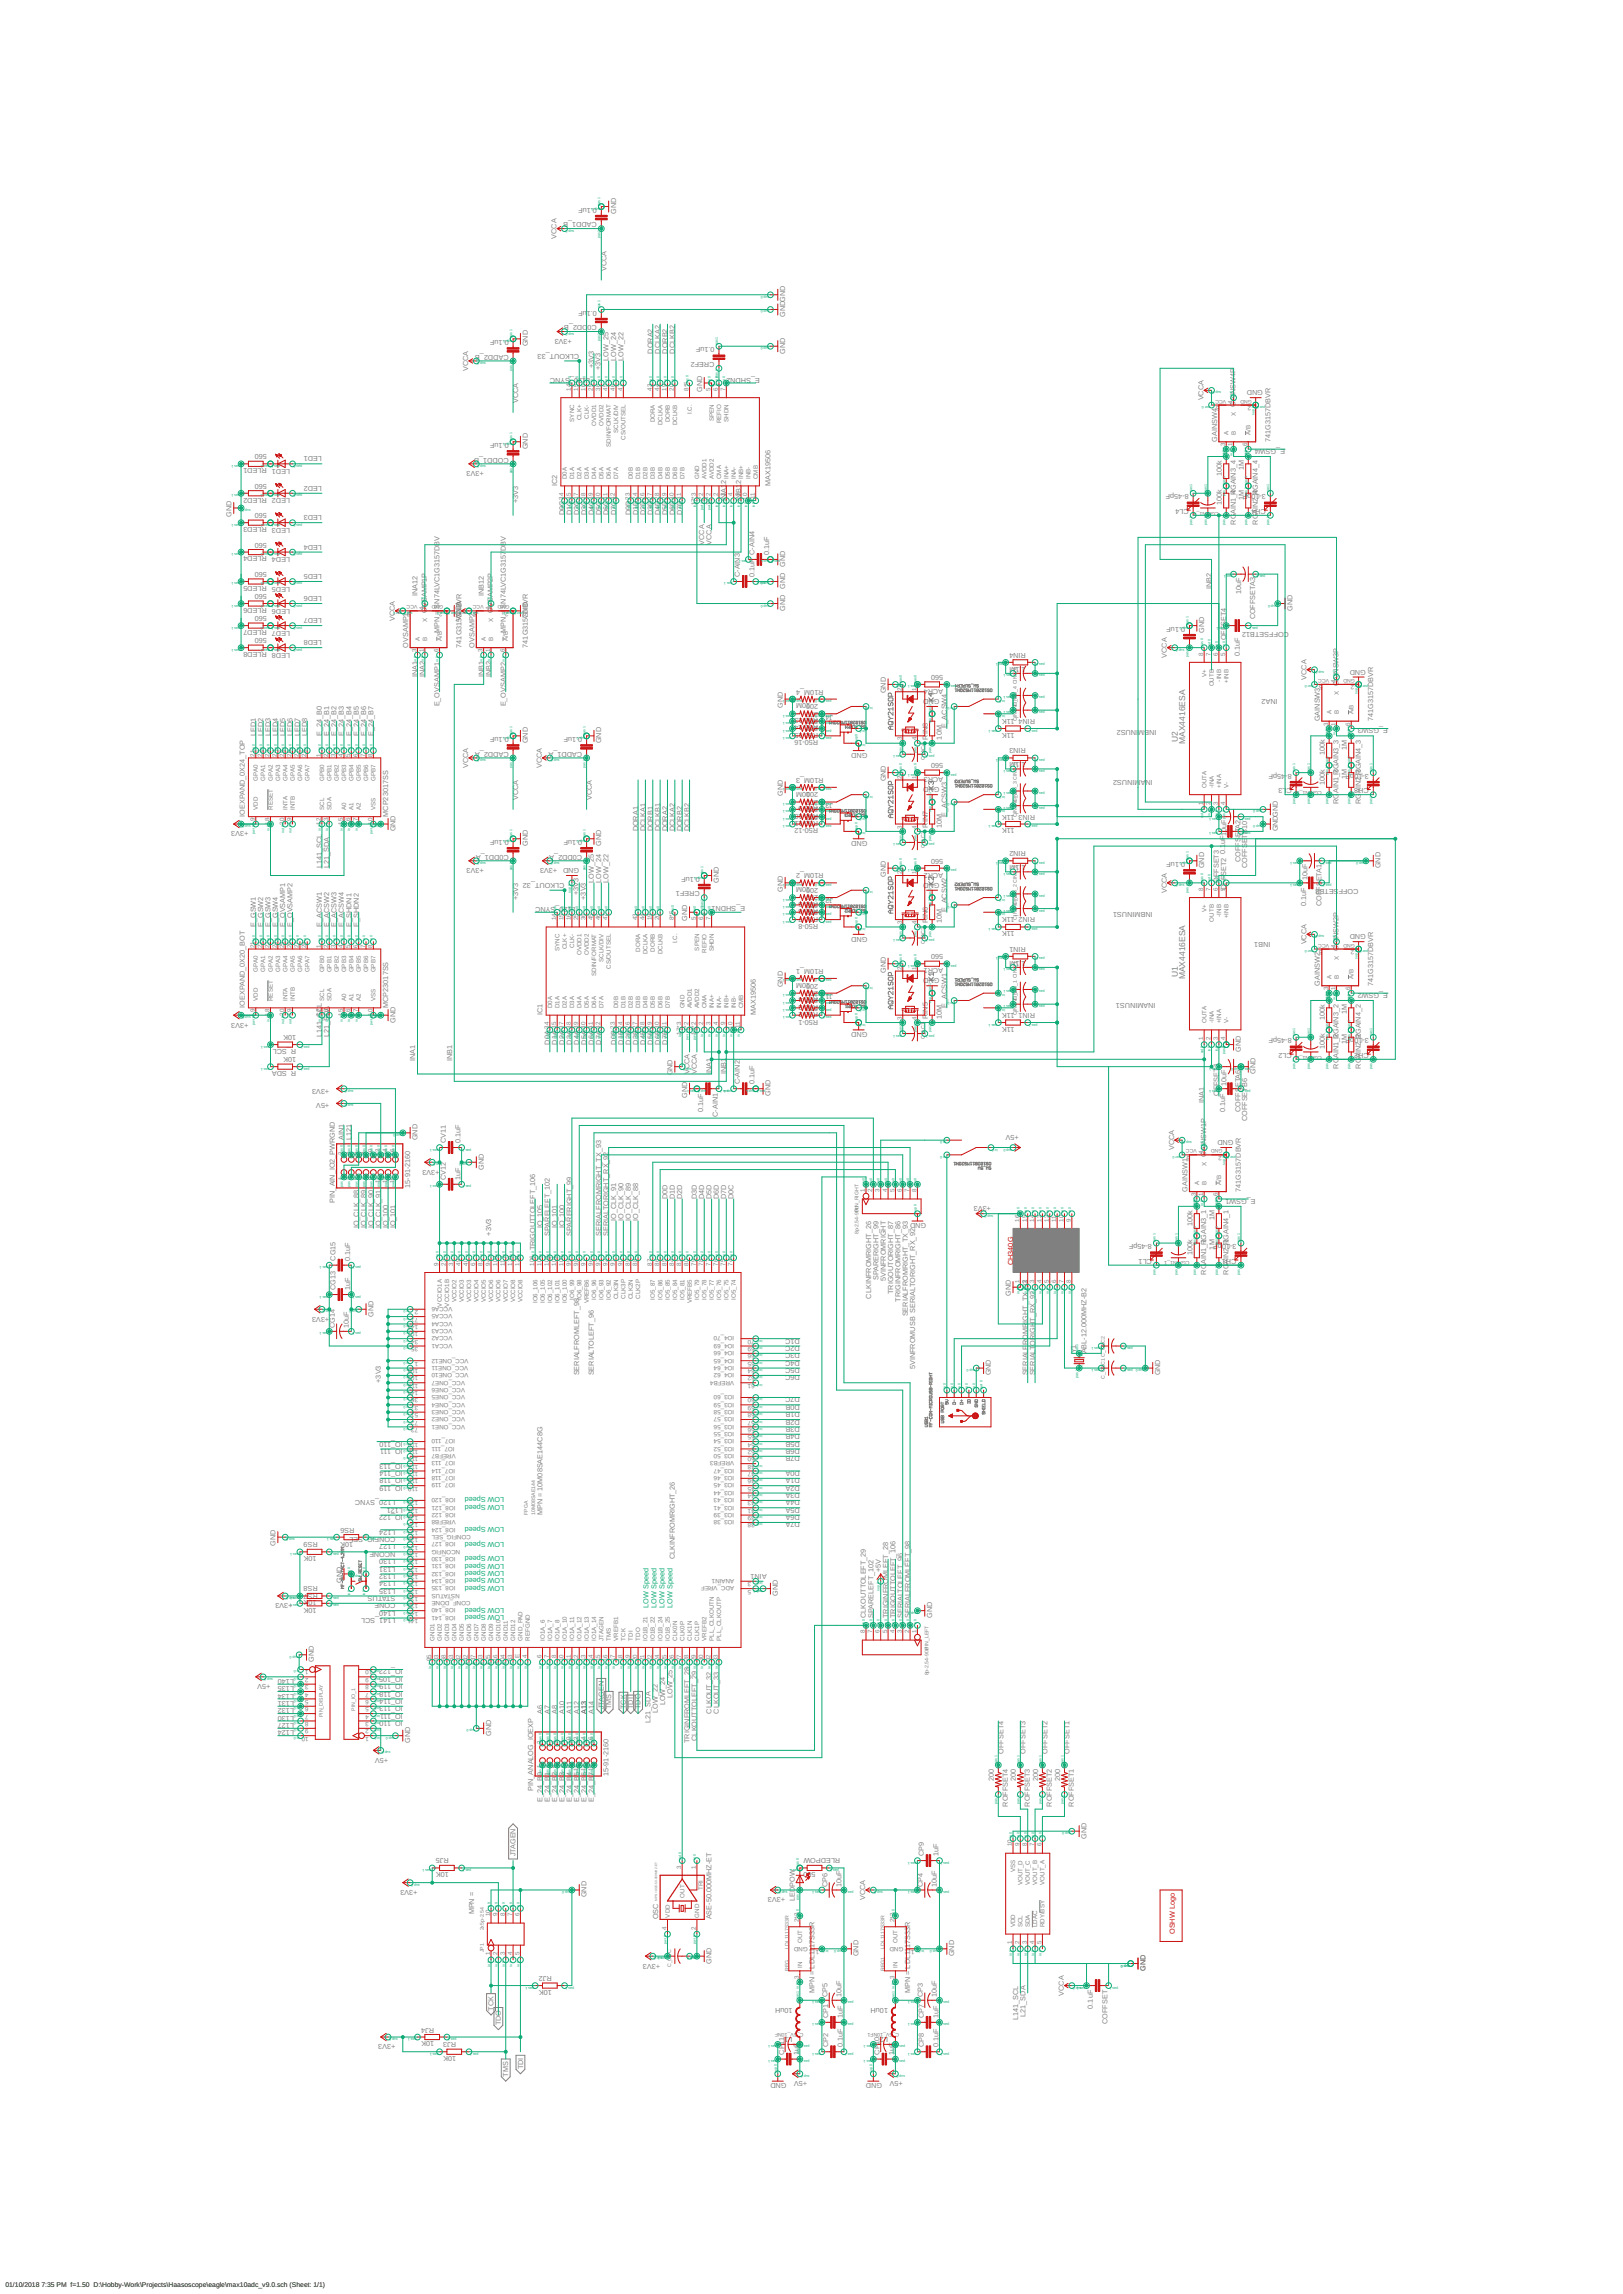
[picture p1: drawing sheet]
<svg xmlns="http://www.w3.org/2000/svg" width="841mm" height="1189mm" viewBox="0 0 841 1189" stroke-linecap="round" stroke-linejoin="round" font-family="sans-serif">
<defs><g id="words">
<g font-size="4.4" fill="#808080">
<text x="610" y="385" transform="rotate(-90 610 385)">U2</text>
<text x="614" y="386" transform="rotate(-90 614 386)">MAX4416ESA</text>
<text x="610" y="507" transform="rotate(-90 610 507)">U1</text>
<text x="614" y="507" transform="rotate(-90 614 507)">MAX4416ESA</text>
</g>
<g font-size="3.8" fill="#808080">
<text x="309" y="108" transform="rotate(-180 309 108)">0.1uF</text>
<text x="319" y="111" transform="rotate(-90 319 111)">GND</text>
<text x="309" y="115" transform="rotate(-180 309 115)">CADD1_B</text>
<text x="288" y="124" transform="rotate(-90 288 124)">VCCA</text>
<text x="314" y="140" transform="rotate(-90 314 140)">VCCA</text>
<text x="309" y="161" transform="rotate(-180 309 161)">0.1uF</text>
<text x="407" y="164" transform="rotate(-90 407 164)">GNDGND</text>
<text x="309" y="169" transform="rotate(-180 309 169)">C0DD2_B</text>
<text x="264" y="176" transform="rotate(-180 264 176)">0.1uF</text>
<text x="273" y="179" transform="rotate(-90 273 179)">GND</text>
<text x="296" y="176" transform="rotate(-180 296 176)">+3V3</text>
<text x="264" y="184" transform="rotate(-180 264 184)">CADD2_B</text>
<text x="300" y="183" transform="rotate(-180 300 183)">CLKOUT_33</text>
<text x="338" y="183" transform="rotate(-90 338 183)">DORA2</text>
<text x="342" y="183" transform="rotate(-90 342 183)">DCLKA2</text>
<text x="346" y="183" transform="rotate(-90 346 183)">DORB2</text>
<text x="350" y="183" transform="rotate(-90 350 183)">DCLKB2</text>
<text x="370" y="180" transform="rotate(-180 370 180)">0.1uF</text>
<text x="407" y="183" transform="rotate(-90 407 183)">GND</text>
<text x="308" y="191" transform="rotate(-90 308 191)">+3V3</text>
<text x="315" y="187" transform="rotate(-90 315 187)">LOW_25</text>
<text x="319" y="187" transform="rotate(-90 319 187)">LOW_24</text>
<text x="323" y="187" transform="rotate(-90 323 187)">LOW_22</text>
<text x="370" y="188" transform="rotate(-180 370 188)">CREF2</text>
<text x="243" y="192" transform="rotate(-90 243 192)">VCCA</text>
<text x="300" y="196" transform="rotate(-180 300 196)">0_SYNC</text>
<text x="304" y="196" transform="rotate(-180 304 196)">12</text>
<text x="306" y="196" transform="rotate(-180 306 196)">L</text>
<text x="311" y="192" transform="rotate(-90 311 192)">+3V3</text>
<text x="394" y="196" transform="rotate(-180 394 196)">E_SHDN2</text>
<text x="364" y="203" transform="rotate(-90 364 203)">GND</text>
<text x="654" y="202" transform="rotate(-180 654 202)">GND</text>
<text x="269" y="209" transform="rotate(-90 269 209)">VCCA</text>
<text x="624" y="208" transform="rotate(-90 624 208)">VCCA</text>
<text x="640" y="211" transform="rotate(-90 640 211)">GAINSW4P</text>
<text x="264" y="230" transform="rotate(-180 264 230)">0.1uF</text>
<text x="273" y="233" transform="rotate(-90 273 233)">GND</text>
<text x="631" y="229" transform="rotate(-90 631 229)">GAINSW4</text>
<text x="658" y="229" transform="rotate(-90 658 229)">741G3157DBVR</text>
<text x="666" y="233" transform="rotate(-180 666 233)">E_GSW4</text>
<text x="138" y="235" transform="rotate(-180 138 235)">560</text>
<text x="167" y="237" transform="rotate(-180 167 237)">LED1</text>
<text x="264" y="237" transform="rotate(-180 264 237)">CODD1_B</text>
<text x="138" y="243" transform="rotate(-180 138 243)">RLED1</text>
<text x="150" y="243" transform="rotate(-180 150 243)">LED1</text>
<text x="251" y="244" transform="rotate(-180 251 244)">+3V3</text>
<text x="645" y="244" transform="rotate(-90 645 244)">1M</text>
<text x="138" y="251" transform="rotate(-180 138 251)">560</text>
<text x="167" y="252" transform="rotate(-180 167 252)">LED2</text>
<text x="289" y="252" transform="rotate(-90 289 252)">IC2</text>
<text x="376" y="251" transform="rotate(-90 376 251)">2</text>
<text x="384" y="251" transform="rotate(-90 384 251)">2</text>
<text x="399" y="252" transform="rotate(-90 399 252)">MAX19506</text>
<text x="633" y="247" transform="rotate(-90 633 247)">100k</text>
<text x="138" y="258" transform="rotate(-180 138 258)">RLED2</text>
<text x="616" y="256" transform="rotate(-180 616 256)">8-45pF</text>
<text x="640" y="256" transform="rotate(-90 640 256)">4</text>
<text x="652" y="256" transform="rotate(-90 652 256)">4</text>
<text x="656" y="256" transform="rotate(-180 656 256)">3-10pF</text>
<text x="150" y="258" transform="rotate(-180 150 258)">LED2</text>
<text x="269" y="261" transform="rotate(-90 269 261)">+3V3</text>
<text x="376" y="259" transform="rotate(-90 376 259)">INA1</text>
<text x="384" y="259" transform="rotate(-90 384 259)">INB1</text>
<text x="616" y="264" transform="rotate(-180 616 264)">CL4</text>
<text x="633" y="262" transform="rotate(-90 633 262)">100k</text>
<text x="645" y="259" transform="rotate(-90 645 259)">1M</text>
<text x="656" y="264" transform="rotate(-180 656 264)">CH4</text>
<text x="120" y="268" transform="rotate(-90 120 268)">GND</text>
<text x="138" y="266" transform="rotate(-180 138 266)">560</text>
<text x="167" y="267" transform="rotate(-180 167 267)">LED3</text>
<text x="293" y="267" transform="rotate(-90 293 267)">D0C</text>
<text x="296" y="267" transform="rotate(-90 296 267)">D1C</text>
<text x="300" y="267" transform="rotate(-90 300 267)">D2C</text>
<text x="304" y="267" transform="rotate(-90 304 267)">D3C</text>
<text x="308" y="267" transform="rotate(-90 308 267)">D4C</text>
<text x="312" y="267" transform="rotate(-90 312 267)">D5C</text>
<text x="315" y="267" transform="rotate(-90 315 267)">D6C</text>
<text x="319" y="267" transform="rotate(-90 319 267)">D7C</text>
<text x="327" y="267" transform="rotate(-90 327 267)">D0D</text>
<text x="331" y="267" transform="rotate(-90 331 267)">D1D</text>
<text x="334" y="267" transform="rotate(-90 334 267)">D2D</text>
<text x="338" y="267" transform="rotate(-90 338 267)">D3D</text>
<text x="342" y="267" transform="rotate(-90 342 267)">D4D</text>
<text x="346" y="267" transform="rotate(-90 346 267)">D5D</text>
<text x="350" y="267" transform="rotate(-90 350 267)">D6D</text>
<text x="354" y="267" transform="rotate(-90 354 267)">D7D</text>
<text x="640" y="266" transform="rotate(-90 640 266)">AIN1_RGAIN3_4</text>
<text x="652" y="266" transform="rotate(-90 652 266)">AIN2_RGAIN4_4</text>
<text x="138" y="273" transform="rotate(-180 138 273)">RLED3</text>
<text x="150" y="274" transform="rotate(-180 150 274)">LED3</text>
<text x="640" y="272" transform="rotate(-90 640 272)">RG</text>
<text x="652" y="272" transform="rotate(-90 652 272)">RG</text>
<text x="138" y="281" transform="rotate(-180 138 281)">560</text>
<text x="167" y="282" transform="rotate(-180 167 282)">LED4</text>
<text x="262" y="285" transform="rotate(-90 262 285)">DBV</text>
<text x="365" y="282" transform="rotate(-90 365 282)">VCCA</text>
<text x="369" y="282" transform="rotate(-90 369 282)">VCCA</text>
<text x="391" y="288" transform="rotate(-90 391 288)">C-AIN4</text>
<text x="399" y="288" transform="rotate(-90 399 288)">0.1uF</text>
<text x="138" y="288" transform="rotate(-180 138 288)">RLED4</text>
<text x="150" y="289" transform="rotate(-180 150 289)">LED4</text>
<text x="407" y="294" transform="rotate(-90 407 294)">GND</text>
<text x="138" y="296" transform="rotate(-180 138 296)">560</text>
<text x="167" y="298" transform="rotate(-180 167 298)">LED5</text>
<text x="383" y="299" transform="rotate(-90 383 299)">C-AIN3</text>
<text x="391" y="299" transform="rotate(-90 391 299)">0.1uF</text>
<text x="138" y="304" transform="rotate(-180 138 304)">RLED5</text>
<text x="150" y="304" transform="rotate(-180 150 304)">LED5</text>
<text x="407" y="305" transform="rotate(-90 407 305)">GND</text>
<text x="628" y="305" transform="rotate(-90 628 305)">INB2</text>
<text x="138" y="308" transform="rotate(-180 138 308)">560</text>
<text x="167" y="309" transform="rotate(-180 167 309)">LED6</text>
<text x="216" y="309" transform="rotate(-90 216 309)">INA12</text>
<text x="251" y="309" transform="rotate(-90 251 309)">INB12</text>
<text x="643" y="308" transform="rotate(-90 643 308)">10uF</text>
<text x="138" y="315" transform="rotate(-180 138 315)">RLED6</text>
<text x="150" y="315" transform="rotate(-180 150 315)">LED6</text>
<text x="221" y="318" transform="rotate(-90 221 318)">OVSAMP1P</text>
<text x="228" y="315" transform="rotate(-90 228 315)">SN74LVC1G3157DBV</text>
<text x="255" y="318" transform="rotate(-90 255 318)">OVSAMP2P</text>
<text x="262" y="315" transform="rotate(-90 262 315)">SN74LVC1G3157</text>
<text x="407" y="317" transform="rotate(-90 407 317)">GND</text>
<text x="670" y="317" transform="rotate(-90 670 317)">GND</text>
<text x="138" y="319" transform="rotate(-180 138 319)">560</text>
<text x="167" y="320" transform="rotate(-180 167 320)">LED7</text>
<text x="205" y="322" transform="rotate(-90 205 322)">VCCA</text>
<text x="239" y="320" transform="rotate(-90 239 320)">7CNBA</text>
<text x="273" y="320" transform="rotate(-90 273 320)">7DBVR</text>
<text x="650" y="321" transform="rotate(-90 650 321)">COFFSETA3</text>
<text x="138" y="326" transform="rotate(-180 138 326)">RLED7</text>
<text x="150" y="327" transform="rotate(-180 150 327)">LED7</text>
<text x="228" y="328" transform="rotate(-90 228 328)">MPN =</text>
<text x="262" y="328" transform="rotate(-90 262 328)">MPN =</text>
<text x="614" y="325" transform="rotate(-180 614 325)">0.1uF</text>
<text x="624" y="328" transform="rotate(-90 624 328)">GND</text>
<text x="665" y="328" transform="rotate(-180 665 328)">OFFSETB12</text>
<text x="668" y="328" transform="rotate(-180 668 328)">C</text>
<text x="138" y="331" transform="rotate(-180 138 331)">560</text>
<text x="167" y="332" transform="rotate(-180 167 332)">LED8</text>
<text x="212" y="336" transform="rotate(-90 212 336)">OVSAMP1</text>
<text x="239" y="336" transform="rotate(-90 239 336)">741G315VGDCDVR</text>
<text x="246" y="336" transform="rotate(-90 246 336)">OVSAMP2</text>
<text x="273" y="336" transform="rotate(-90 273 336)">741G315GND</text>
<text x="635" y="332" transform="rotate(-90 635 332)">OFFSET4</text>
<text x="138" y="338" transform="rotate(-180 138 338)">RLED8</text>
<text x="150" y="338" transform="rotate(-180 150 338)">LED8</text>
<text x="532" y="338" transform="rotate(-180 532 338)">RIN4</text>
<text x="605" y="341" transform="rotate(-90 605 341)">VCCA</text>
<text x="642" y="340" transform="rotate(-90 642 340)">0.1uF</text>
<text x="528" y="346" transform="rotate(-180 528 346)">1M</text>
<text x="531" y="346" transform="rotate(-180 531 346)">1.</text>
<text x="708" y="347" transform="rotate(-180 708 347)">GND</text>
<text x="216" y="351" transform="rotate(-90 216 351)">INA1</text>
<text x="220" y="351" transform="rotate(-90 220 351)">INA2</text>
<text x="251" y="351" transform="rotate(-90 251 351)">INB1</text>
<text x="254" y="351" transform="rotate(-90 254 351)">INB2</text>
<text x="489" y="350" transform="rotate(-180 489 350)">560</text>
<text x="677" y="352" transform="rotate(-90 677 352)">VCCA</text>
<text x="427" y="357" transform="rotate(-180 427 357)">R10M_4</text>
<text x="459" y="359" transform="rotate(-90 459 359)">GND</text>
<text x="489" y="357" transform="rotate(-180 489 357)">ACR4</text>
<text x="694" y="356" transform="rotate(-90 694 356)">GAINSW3P</text>
<text x="420" y="365" transform="rotate(-180 420 365)">0</text>
<text x="424" y="365" transform="rotate(-180 424 365)">2010M</text>
<text x="487" y="362" transform="rotate(-180 487 362)">GND</text>
<text x="662" y="362" transform="rotate(-180 662 362)">INA2</text>
<text x="228" y="366" transform="rotate(-90 228 366)">E_OVSAMP1</text>
<text x="262" y="366" transform="rotate(-90 262 366)">E_OVSAMP2</text>
<text x="406" y="367" transform="rotate(-90 406 367)">GND</text>
<text x="424" y="369" transform="rotate(-180 424 369)">200</text>
<text x="432" y="370" transform="rotate(-180 432 370)">J4</text>
<text x="424" y="373" transform="rotate(-180 424 373)">200</text>
<text x="424" y="376" transform="rotate(-180 424 376)">200</text>
<text x="424" y="372" transform="rotate(-180 424 372)">R50-13</text>
<text x="424" y="376" transform="rotate(-180 424 376)">R50-14</text>
<text x="491" y="378" transform="rotate(-90 491 378)">E_ACSW4</text>
<text x="536" y="373" transform="rotate(-180 536 373)">RIN4_11K</text>
<text x="684" y="374" transform="rotate(-90 684 374)">GAINSW3</text>
<text x="712" y="374" transform="rotate(-90 712 374)">741G3157DBVR</text>
<text x="719" y="378" transform="rotate(-180 719 378)">E_GSW3</text>
<text x="133" y="381" transform="rotate(-90 133 381)">LED1</text>
<text x="136" y="381" transform="rotate(-90 136 381)">LED2</text>
<text x="140" y="381" transform="rotate(-90 140 381)">LED3</text>
<text x="144" y="381" transform="rotate(-90 144 381)">LED4</text>
<text x="148" y="381" transform="rotate(-90 148 381)">LED5</text>
<text x="152" y="381" transform="rotate(-90 152 381)">LED6</text>
<text x="155" y="381" transform="rotate(-90 155 381)">LED7</text>
<text x="159" y="381" transform="rotate(-90 159 381)">LED8</text>
<text x="167" y="381" transform="rotate(-90 167 381)">E_24_B0</text>
<text x="171" y="381" transform="rotate(-90 171 381)">E_24_B1</text>
<text x="174" y="381" transform="rotate(-90 174 381)">E_24_B2</text>
<text x="178" y="381" transform="rotate(-90 178 381)">E_24_B3</text>
<text x="182" y="381" transform="rotate(-90 182 381)">E_24_B4</text>
<text x="186" y="381" transform="rotate(-90 186 381)">E_24_B5</text>
<text x="190" y="381" transform="rotate(-90 190 381)">E_24_B6</text>
<text x="193" y="381" transform="rotate(-90 193 381)">E_24_B7</text>
<text x="264" y="382" transform="rotate(-180 264 382)">0.1uF</text>
<text x="302" y="382" transform="rotate(-180 302 382)">0.1uF</text>
<text x="424" y="380" transform="rotate(-180 424 380)">R50-15</text>
<text x="424" y="384" transform="rotate(-180 424 384)">R50-16</text>
<text x="481" y="383" transform="rotate(-90 481 383)">RIN8</text>
<text x="488" y="383" transform="rotate(-90 488 383)">10M</text>
<text x="526" y="380" transform="rotate(-180 526 380)">11K</text>
<text x="589" y="378" transform="rotate(-180 589 378)">NUS2</text>
<text x="593" y="378" transform="rotate(-180 593 378)">MI</text>
<text x="599" y="378" transform="rotate(-180 599 378)">INB</text>
<text x="264" y="390" transform="rotate(-180 264 390)">CADD2_A</text>
<text x="273" y="385" transform="rotate(-90 273 385)">GND</text>
<text x="302" y="390" transform="rotate(-180 302 390)">CADD1_A</text>
<text x="312" y="385" transform="rotate(-90 312 385)">GND</text>
<text x="532" y="388" transform="rotate(-180 532 388)">RIN3</text>
<text x="698" y="388" transform="rotate(-90 698 388)">1M</text>
<text x="450" y="390" transform="rotate(-180 450 390)">GND</text>
<text x="489" y="395" transform="rotate(-180 489 395)">560</text>
<text x="528" y="395" transform="rotate(-180 528 395)">1M</text>
<text x="531" y="395" transform="rotate(-180 531 395)">1.</text>
<text x="686" y="391" transform="rotate(-90 686 391)">100k</text>
<text x="243" y="398" transform="rotate(-90 243 398)">VCCA</text>
<text x="281" y="398" transform="rotate(-90 281 398)">VCCA</text>
<text x="669" y="401" transform="rotate(-180 669 401)">8-45pF</text>
<text x="694" y="401" transform="rotate(-90 694 401)">3</text>
<text x="705" y="401" transform="rotate(-90 705 401)">3</text>
<text x="709" y="401" transform="rotate(-180 709 401)">3-10pF</text>
<text x="427" y="403" transform="rotate(-180 427 403)">R10M_3</text>
<text x="459" y="405" transform="rotate(-90 459 405)">GND</text>
<text x="489" y="403" transform="rotate(-180 489 403)">ACR3</text>
<text x="597" y="404" transform="rotate(-180 597 404)">INAMINUS2</text>
<text x="686" y="407" transform="rotate(-90 686 407)">100k</text>
<text x="698" y="404" transform="rotate(-90 698 404)">1M</text>
<text x="406" y="413" transform="rotate(-90 406 413)">GND</text>
<text x="420" y="411" transform="rotate(-180 420 411)">0</text>
<text x="424" y="411" transform="rotate(-180 424 411)">2010M</text>
<text x="487" y="408" transform="rotate(-180 487 408)">GND</text>
<text x="669" y="409" transform="rotate(-180 669 409)">CL3</text>
<text x="694" y="411" transform="rotate(-90 694 411)">AIN1_RGAIN3_3</text>
<text x="705" y="411" transform="rotate(-90 705 411)">AIN2_RGAIN4_3</text>
<text x="709" y="409" transform="rotate(-180 709 409)">CH3</text>
<text x="269" y="415" transform="rotate(-90 269 415)">VCCA</text>
<text x="307" y="415" transform="rotate(-90 307 415)">VCCA</text>
<text x="424" y="414" transform="rotate(-180 424 414)">200</text>
<text x="424" y="418" transform="rotate(-180 424 418)">200</text>
<text x="424" y="418" transform="rotate(-180 424 418)">R50-9</text>
<text x="432" y="416" transform="rotate(-180 432 416)">J3</text>
<text x="694" y="417" transform="rotate(-90 694 417)">RG</text>
<text x="705" y="417" transform="rotate(-90 705 417)">RG</text>
<text x="127" y="423" transform="rotate(-90 127 423)">IOEXPAND_0X24_TOP</text>
<text x="201" y="423" transform="rotate(-90 201 423)">MCP23017SS</text>
<text x="424" y="422" transform="rotate(-180 424 422)">200</text>
<text x="424" y="422" transform="rotate(-180 424 422)">R50-10</text>
<text x="424" y="426" transform="rotate(-180 424 426)">R50-11</text>
<text x="491" y="423" transform="rotate(-90 491 423)">E_ACSW3</text>
<text x="536" y="422" transform="rotate(-180 536 422)">RIN3_11K</text>
<text x="129" y="431" transform="rotate(-180 129 431)">+3V3</text>
<text x="205" y="431" transform="rotate(-90 205 431)">GND</text>
<text x="331" y="431" transform="rotate(-90 331 431)">DORA1</text>
<text x="334" y="431" transform="rotate(-90 334 431)">DCLKA1</text>
<text x="338" y="431" transform="rotate(-90 338 431)">DORB1</text>
<text x="342" y="431" transform="rotate(-90 342 431)">DCLKB1</text>
<text x="346" y="431" transform="rotate(-90 346 431)">DORA2</text>
<text x="350" y="431" transform="rotate(-90 350 431)">DCLKA2</text>
<text x="354" y="431" transform="rotate(-90 354 431)">DORB2</text>
<text x="357" y="431" transform="rotate(-90 357 431)">DCLKB2</text>
<text x="424" y="429" transform="rotate(-180 424 429)">R50-12</text>
<text x="481" y="429" transform="rotate(-90 481 429)">RIN7</text>
<text x="488" y="429" transform="rotate(-90 488 429)">10M</text>
<text x="526" y="429" transform="rotate(-180 526 429)">11K</text>
<text x="646" y="430" transform="rotate(-90 646 430)">10</text>
<text x="662" y="431" transform="rotate(-90 662 431)">GNDGND</text>
<text x="264" y="435" transform="rotate(-180 264 435)">0.1uF</text>
<text x="302" y="435" transform="rotate(-180 302 435)">0.1uF</text>
<text x="450" y="436" transform="rotate(-180 450 436)">GND</text>
<text x="635" y="438" transform="rotate(-90 635 438)">uF10uF</text>
<text x="643" y="434" transform="rotate(-90 643 434)">ETA2</text>
<text x="646" y="435" transform="rotate(-90 646 435)">TB</text>
<text x="264" y="443" transform="rotate(-180 264 443)">C0DD1_A</text>
<text x="273" y="438" transform="rotate(-90 273 438)">GND</text>
<text x="302" y="443" transform="rotate(-180 302 443)">C0DD2_A</text>
<text x="312" y="438" transform="rotate(-90 312 438)">GND</text>
<text x="532" y="441" transform="rotate(-180 532 441)">RIN2</text>
<text x="635" y="443" transform="rotate(-90 635 443)">0.1</text>
<text x="167" y="450" transform="rotate(-90 167 450)">L141_SCL</text>
<text x="171" y="450" transform="rotate(-90 171 450)">L21_SDA</text>
<text x="251" y="450" transform="rotate(-180 251 450)">+3V3</text>
<text x="289" y="450" transform="rotate(-180 289 450)">+3V3</text>
<text x="300" y="450" transform="rotate(-180 300 450)">GND</text>
<text x="489" y="445" transform="rotate(-180 489 445)">560</text>
<text x="528" y="448" transform="rotate(-180 528 448)">1M</text>
<text x="531" y="448" transform="rotate(-180 531 448)">1.</text>
<text x="614" y="447" transform="rotate(-180 614 447)">0.1uF</text>
<text x="624" y="450" transform="rotate(-90 624 450)">GND</text>
<text x="643" y="447" transform="rotate(-90 643 447)">COFFS</text>
<text x="646" y="450" transform="rotate(-90 646 450)">COFFSE</text>
<text x="715" y="450" transform="rotate(-90 715 450)">GND</text>
<text x="363" y="454" transform="rotate(-180 363 454)">0.1uF</text>
<text x="427" y="453" transform="rotate(-180 427 453)">R10M_2</text>
<text x="459" y="455" transform="rotate(-90 459 455)">GND</text>
<text x="489" y="452" transform="rotate(-180 489 452)">ACR2</text>
<text x="293" y="458" transform="rotate(-180 293 458)">CLKOUT_32</text>
<text x="308" y="458" transform="rotate(-90 308 458)">LOW_25</text>
<text x="312" y="458" transform="rotate(-90 312 458)">LOW_24</text>
<text x="315" y="458" transform="rotate(-90 315 458)">LOW_22</text>
<text x="363" y="462" transform="rotate(-180 363 462)">CREF1</text>
<text x="373" y="458" transform="rotate(-90 373 458)">GND</text>
<text x="420" y="460" transform="rotate(-180 420 460)">0</text>
<text x="424" y="460" transform="rotate(-180 424 460)">2010M</text>
<text x="487" y="458" transform="rotate(-180 487 458)">GND</text>
<text x="632" y="458" transform="rotate(-90 632 458)">OFFSET3</text>
<text x="635" y="461" transform="rotate(-90 635 461)">OFFSET2</text>
<text x="678" y="456" transform="rotate(-90 678 456)">10uF</text>
<text x="685" y="457" transform="rotate(-90 685 457)">ETA1</text>
<text x="704" y="461" transform="rotate(-180 704 461)">COFFSETB8</text>
<text x="269" y="466" transform="rotate(-90 269 466)">+3V3</text>
<text x="300" y="464" transform="rotate(-90 300 464)">+3V3</text>
<text x="304" y="466" transform="rotate(-90 304 466)">+3V3</text>
<text x="406" y="462" transform="rotate(-90 406 462)">GND</text>
<text x="424" y="464" transform="rotate(-180 424 464)">200</text>
<text x="424" y="468" transform="rotate(-180 424 468)">200</text>
<text x="424" y="467" transform="rotate(-180 424 467)">R50-5</text>
<text x="432" y="466" transform="rotate(-180 432 466)">J2</text>
<text x="605" y="463" transform="rotate(-90 605 463)">VCCA</text>
<text x="292" y="470" transform="rotate(-180 292 470)">0_SYNC</text>
<text x="296" y="470" transform="rotate(-180 296 470)">12</text>
<text x="298" y="470" transform="rotate(-180 298 470)">L</text>
<text x="386" y="469" transform="rotate(-180 386 469)">E_SHDN1</text>
<text x="424" y="472" transform="rotate(-180 424 472)">200</text>
<text x="424" y="471" transform="rotate(-180 424 471)">R50-6</text>
<text x="491" y="473" transform="rotate(-90 491 473)">E_ACSW2</text>
<text x="597" y="473" transform="rotate(-180 597 473)">INBMINUS1</text>
<text x="677" y="469" transform="rotate(-90 677 469)">0.1uF</text>
<text x="685" y="470" transform="rotate(-90 685 470)">COFFS</text>
<text x="356" y="477" transform="rotate(-90 356 477)">GND</text>
<text x="424" y="475" transform="rotate(-180 424 475)">R50-7</text>
<text x="424" y="479" transform="rotate(-180 424 479)">R50-8</text>
<text x="481" y="479" transform="rotate(-90 481 479)">RIN6</text>
<text x="488" y="479" transform="rotate(-90 488 479)">10M</text>
<text x="536" y="475" transform="rotate(-180 536 475)">RIN2_11K</text>
<text x="133" y="480" transform="rotate(-90 133 480)">E_GSW1</text>
<text x="136" y="480" transform="rotate(-90 136 480)">E_GSW2</text>
<text x="140" y="480" transform="rotate(-90 140 480)">E_GSW3</text>
<text x="144" y="480" transform="rotate(-90 144 480)">E_GSW4</text>
<text x="148" y="480" transform="rotate(-90 148 480)">E_OVSAMP1</text>
<text x="152" y="480" transform="rotate(-90 152 480)">E_OVSAMP2</text>
<text x="167" y="480" transform="rotate(-90 167 480)">E_ACSW1</text>
<text x="171" y="480" transform="rotate(-90 171 480)">E_ACSW2</text>
<text x="174" y="480" transform="rotate(-90 174 480)">E_ACSW3</text>
<text x="178" y="480" transform="rotate(-90 178 480)">E_ACSW4</text>
<text x="182" y="480" transform="rotate(-90 182 480)">E_SHDN1</text>
<text x="186" y="480" transform="rotate(-90 186 480)">E_SHDN2</text>
<text x="450" y="485" transform="rotate(-180 450 485)">GND</text>
<text x="526" y="483" transform="rotate(-180 526 483)">11K</text>
<text x="708" y="484" transform="rotate(-180 708 484)">GND</text>
<text x="532" y="491" transform="rotate(-180 532 491)">RIN1</text>
<text x="658" y="488" transform="rotate(-180 658 488)">INB1</text>
<text x="677" y="489" transform="rotate(-90 677 489)">VCCA</text>
<text x="489" y="495" transform="rotate(-180 489 495)">560</text>
<text x="528" y="498" transform="rotate(-180 528 498)">1M</text>
<text x="531" y="498" transform="rotate(-180 531 498)">1.</text>
<text x="694" y="493" transform="rotate(-90 694 493)">GAINSW2P</text>
<text x="427" y="502" transform="rotate(-180 427 502)">R10M_1</text>
<text x="489" y="502" transform="rotate(-180 489 502)">ACR1</text>
<text x="420" y="510" transform="rotate(-180 420 510)">0</text>
<text x="424" y="510" transform="rotate(-180 424 510)">2010M</text>
<text x="459" y="504" transform="rotate(-90 459 504)">GND</text>
<text x="487" y="507" transform="rotate(-180 487 507)">GND</text>
<text x="406" y="512" transform="rotate(-90 406 512)">GND</text>
<text x="424" y="514" transform="rotate(-180 424 514)">200</text>
<text x="432" y="515" transform="rotate(-180 432 515)">J1</text>
<text x="684" y="511" transform="rotate(-90 684 511)">GAINSW2</text>
<text x="712" y="511" transform="rotate(-90 712 511)">741G3157DBVR</text>
<text x="719" y="515" transform="rotate(-180 719 515)">E_GSW2</text>
<text x="167" y="522" transform="rotate(-90 167 522)">L</text>
<text x="424" y="517" transform="rotate(-180 424 517)">200</text>
<text x="424" y="521" transform="rotate(-180 424 521)">200</text>
<text x="424" y="517" transform="rotate(-180 424 517)">R50-4</text>
<text x="424" y="521" transform="rotate(-180 424 521)">R50-3</text>
<text x="599" y="520" transform="rotate(-180 599 520)">INAMINUS1</text>
<text x="127" y="522" transform="rotate(-90 127 522)">IOEXPAND_0X20_BOT</text>
<text x="201" y="522" transform="rotate(-90 201 522)">MCP23017SS</text>
<text x="281" y="526" transform="rotate(-90 281 526)">IC1</text>
<text x="392" y="526" transform="rotate(-90 392 526)">MAX19506</text>
<text x="424" y="525" transform="rotate(-180 424 525)">R50-2</text>
<text x="491" y="522" transform="rotate(-90 491 522)">E_ACSW1</text>
<text x="536" y="525" transform="rotate(-180 536 525)">RIN1_11K</text>
<text x="698" y="526" transform="rotate(-90 698 526)">1M</text>
<text x="129" y="530" transform="rotate(-180 129 530)">+3V3</text>
<text x="205" y="530" transform="rotate(-90 205 530)">GND</text>
<text x="424" y="528" transform="rotate(-180 424 528)">R50-1</text>
<text x="481" y="528" transform="rotate(-90 481 528)">RIN5</text>
<text x="488" y="528" transform="rotate(-90 488 528)">10M</text>
<text x="526" y="532" transform="rotate(-180 526 532)">11K</text>
<text x="686" y="529" transform="rotate(-90 686 529)">100k</text>
<text x="153" y="536" transform="rotate(-180 153 536)">10K</text>
<text x="167" y="538" transform="rotate(-90 167 538)">L141_SC</text>
<text x="171" y="538" transform="rotate(-90 171 538)">L21_SDA</text>
<text x="450" y="535" transform="rotate(-180 450 535)">GND</text>
<text x="669" y="538" transform="rotate(-180 669 538)">8-45pF</text>
<text x="694" y="538" transform="rotate(-90 694 538)">2</text>
<text x="705" y="538" transform="rotate(-90 705 538)">2</text>
<text x="709" y="538" transform="rotate(-180 709 538)">3-10pF</text>
<text x="153" y="544" transform="rotate(-180 153 544)">R_SCL</text>
<text x="285" y="541" transform="rotate(-90 285 541)">D0A</text>
<text x="289" y="541" transform="rotate(-90 289 541)">D1A</text>
<text x="293" y="541" transform="rotate(-90 293 541)">D2A</text>
<text x="296" y="541" transform="rotate(-90 296 541)">D3A</text>
<text x="300" y="541" transform="rotate(-90 300 541)">D4A</text>
<text x="304" y="541" transform="rotate(-90 304 541)">D5A</text>
<text x="308" y="541" transform="rotate(-90 308 541)">D6A</text>
<text x="312" y="541" transform="rotate(-90 312 541)">D7A</text>
<text x="319" y="541" transform="rotate(-90 319 541)">D0B</text>
<text x="323" y="541" transform="rotate(-90 323 541)">D1B</text>
<text x="327" y="541" transform="rotate(-90 327 541)">D2B</text>
<text x="331" y="541" transform="rotate(-90 331 541)">D3B</text>
<text x="334" y="541" transform="rotate(-90 334 541)">D4B</text>
<text x="338" y="541" transform="rotate(-90 338 541)">D5B</text>
<text x="342" y="541" transform="rotate(-90 342 541)">D6B</text>
<text x="346" y="541" transform="rotate(-90 346 541)">D7B</text>
<text x="643" y="545" transform="rotate(-90 643 545)">GND</text>
<text x="669" y="546" transform="rotate(-180 669 546)">CL2</text>
<text x="686" y="544" transform="rotate(-90 686 544)">100k</text>
<text x="698" y="541" transform="rotate(-90 698 541)">1M</text>
<text x="709" y="546" transform="rotate(-180 709 546)">CH2</text>
<text x="153" y="548" transform="rotate(-180 153 548)">10K</text>
<text x="215" y="550" transform="rotate(-90 215 550)">INA1</text>
<text x="234" y="550" transform="rotate(-90 234 550)">INB1</text>
<text x="694" y="548" transform="rotate(-90 694 548)">AIN1_RGAIN3_2</text>
<text x="705" y="548" transform="rotate(-90 705 548)">AIN2_RGAIN4_2</text>
<text x="153" y="555" transform="rotate(-180 153 555)">R_SDA</text>
<text x="349" y="557" transform="rotate(-90 349 557)">GND</text>
<text x="357" y="557" transform="rotate(-90 357 557)">VCCA</text>
<text x="361" y="557" transform="rotate(-90 361 557)">VCCA</text>
<text x="369" y="557" transform="rotate(-90 369 557)">I</text>
<text x="369" y="556" transform="rotate(-90 369 556)">NA1</text>
<text x="376" y="557" transform="rotate(-90 376 557)">INB1</text>
<text x="651" y="557" transform="rotate(-90 651 557)">GND</text>
<text x="694" y="554" transform="rotate(-90 694 554)">RG</text>
<text x="705" y="554" transform="rotate(-90 705 554)">RG</text>
<text x="383" y="562" transform="rotate(-90 383 562)">C-AIN2</text>
<text x="391" y="562" transform="rotate(-90 391 562)">0.1uF</text>
<text x="636" y="563" transform="rotate(-90 636 563)">10uF</text>
<text x="643" y="563" transform="rotate(-90 643 563)">ETA6</text>
<text x="171" y="564" transform="rotate(-180 171 564)">+3V3</text>
<text x="356" y="569" transform="rotate(-90 356 569)">GND</text>
<text x="399" y="568" transform="rotate(-90 399 568)">GND</text>
<text x="632" y="568" transform="rotate(-90 632 568)">OFFSET1</text>
<text x="171" y="572" transform="rotate(-180 171 572)">+5V</text>
<text x="624" y="572" transform="rotate(-90 624 572)">INA1</text>
<text x="364" y="576" transform="rotate(-90 364 576)">0.1uF</text>
<text x="372" y="579" transform="rotate(-90 372 579)">C-AIN1</text>
<text x="635" y="576" transform="rotate(-90 635 576)">0.1uF</text>
<text x="643" y="576" transform="rotate(-90 643 576)">COFFS</text>
<text x="646" y="581" transform="rotate(-90 646 581)">COFFSETB6</text>
<text x="178" y="591" transform="rotate(-90 178 591)">AIN1</text>
<text x="182" y="591" transform="rotate(-90 182 591)">L121</text>
<text x="216" y="591" transform="rotate(-90 216 591)">GND</text>
<text x="231" y="592" transform="rotate(-90 231 592)">CV11</text>
<text x="239" y="592" transform="rotate(-90 239 592)">0.1uF</text>
<text x="528" y="588" transform="rotate(-180 528 588)">+5V</text>
<text x="639" y="591" transform="rotate(-180 639 591)">GND</text>
<text x="608" y="596" transform="rotate(-90 608 596)">VCCA</text>
<text x="625" y="599" transform="rotate(-90 625 599)">GAINSW1P</text>
<text x="228" y="606" transform="rotate(-180 228 606)">+3V3</text>
<text x="231" y="611" transform="rotate(-90 231 611)">CV12</text>
<text x="239" y="611" transform="rotate(-90 239 611)">1uF</text>
<text x="251" y="606" transform="rotate(-90 251 606)">GND</text>
<text x="213" y="616" transform="rotate(-90 213 616)">15-91-2160</text>
<text x="615" y="618" transform="rotate(-90 615 618)">GAINSW1</text>
<text x="643" y="618" transform="rotate(-90 643 618)">741G3157DBVR</text>
<text x="173" y="623" transform="rotate(-90 173 623)">PIN_AIN_IO2_PWRGND</text>
<text x="346" y="621" transform="rotate(-90 346 621)">D0D</text>
<text x="350" y="621" transform="rotate(-90 350 621)">D1D</text>
<text x="354" y="621" transform="rotate(-90 354 621)">D2D</text>
<text x="361" y="621" transform="rotate(-90 361 621)">D3D</text>
<text x="365" y="621" transform="rotate(-90 365 621)">D4D</text>
<text x="369" y="621" transform="rotate(-90 369 621)">D5D</text>
<text x="373" y="621" transform="rotate(-90 373 621)">D6D</text>
<text x="376" y="621" transform="rotate(-90 376 621)">D7D</text>
<text x="380" y="621" transform="rotate(-90 380 621)">D0C</text>
<text x="651" y="621" transform="rotate(-180 651 621)">E_GSW1</text>
<text x="514" y="625" transform="rotate(-180 514 625)">+3V3</text>
<text x="319" y="633" transform="rotate(-90 319 633)">IO_CLK_91</text>
<text x="323" y="633" transform="rotate(-90 323 633)">IO_CLK_90</text>
<text x="327" y="633" transform="rotate(-90 327 633)">IO_CLK_89</text>
<text x="331" y="633" transform="rotate(-90 331 633)">IO_CLK_88</text>
<text x="480" y="634" transform="rotate(-180 480 634)">GND</text>
<text x="618" y="635" transform="rotate(-90 618 635)">100k</text>
<text x="629" y="632" transform="rotate(-90 629 632)">1M</text>
<text x="186" y="637" transform="rotate(-90 186 637)">IO_CLK_88</text>
<text x="190" y="637" transform="rotate(-90 190 637)">IO_CLK_89</text>
<text x="193" y="637" transform="rotate(-90 193 637)">IO_CLK_90</text>
<text x="197" y="637" transform="rotate(-90 197 637)">IO_CLK_91</text>
<text x="201" y="637" transform="rotate(-90 201 637)">IO_100</text>
<text x="205" y="637" transform="rotate(-90 205 637)">IO_101</text>
<text x="254" y="640" transform="rotate(-90 254 640)">+3V3</text>
<text x="281" y="637" transform="rotate(-90 281 637)">IO_105</text>
<text x="285" y="640" transform="rotate(-90 285 640)">SPARELEFT_102</text>
<text x="289" y="637" transform="rotate(-90 289 637)">IO_101</text>
<text x="293" y="637" transform="rotate(-90 293 637)">IO_100</text>
<text x="296" y="640" transform="rotate(-90 296 640)">SPARERIGHT_99</text>
<text x="312" y="640" transform="rotate(-90 312 640)">SERIALFROMRIGHT_TX_93</text>
<text x="315" y="640" transform="rotate(-90 315 640)">SERIALTORIGHT_RX_92</text>
<text x="597" y="645" transform="rotate(-180 597 645)">8-45pF</text>
<text x="625" y="644" transform="rotate(-90 625 644)">1</text>
<text x="629" y="648" transform="rotate(-90 629 648)">1M</text>
<text x="637" y="644" transform="rotate(-90 637 644)">1</text>
<text x="641" y="645" transform="rotate(-180 641 645)">3-10pF</text>
<text x="174" y="653" transform="rotate(-90 174 653)">CG15</text>
<text x="181" y="653" transform="rotate(-90 181 653)">0.1uF</text>
<text x="277" y="648" transform="rotate(-90 277 648)">TRIGOUTTOLEFT_106</text>
<text x="597" y="652" transform="rotate(-180 597 652)">CL1</text>
<text x="618" y="650" transform="rotate(-90 618 650)">100k</text>
<text x="641" y="652" transform="rotate(-180 641 652)">CH1</text>
<text x="625" y="655" transform="rotate(-90 625 655)">AIN1_RGAIN3_1</text>
<text x="637" y="655" transform="rotate(-90 637 655)">AIN2_RGAIN4_1</text>
<text x="455" y="663" transform="rotate(-90 455 663)">SPARERIGHT_99</text>
<text x="459" y="664" transform="rotate(-90 459 664)">5VINFROMRIGHT</text>
<text x="625" y="661" transform="rotate(-90 625 661)">RG</text>
<text x="637" y="661" transform="rotate(-90 637 661)">RG</text>
<text x="174" y="669" transform="rotate(-90 174 669)">CG13</text>
<text x="181" y="669" transform="rotate(-90 181 669)">1uF</text>
<text x="463" y="671" transform="rotate(-90 463 671)">TRIGOUTORIGHT_87</text>
<text x="524" y="672" transform="rotate(-90 524 672)">GND</text>
<text x="451" y="673" transform="rotate(-90 451 673)">CLKINFROMRIGHT_26</text>
<text x="467" y="675" transform="rotate(-90 467 675)">TRIGINFROMRIGHT_86</text>
<text x="171" y="682" transform="rotate(-180 171 682)">+3V3</text>
<text x="193" y="682" transform="rotate(-90 193 682)">GND</text>
<text x="470" y="682" transform="rotate(-90 470 682)">SERIALFROMRIGHT_TX_93</text>
<text x="173" y="688" transform="rotate(-90 173 688)">CG14</text>
<text x="181" y="688" transform="rotate(-90 181 688)">10uF</text>
<text x="533" y="686" transform="rotate(-90 533 686)">IGHT_TX_93</text>
<text x="536" y="685" transform="rotate(-90 536 685)">T_RX_92</text>
<text x="414" y="694" transform="rotate(-180 414 694)">D1C</text>
<text x="414" y="698" transform="rotate(-180 414 698)">D2C</text>
<text x="414" y="701" transform="rotate(-180 414 701)">D3C</text>
<text x="533" y="697" transform="rotate(-90 533 697)">ROMR</text>
<text x="536" y="697" transform="rotate(-90 536 697)">ORIGH</text>
<text x="558" y="701" transform="rotate(-90 558 701)">Y1</text>
<text x="563" y="701" transform="rotate(-90 563 701)">ABL-12.000MHZ-B2</text>
<text x="414" y="705" transform="rotate(-180 414 705)">D4C</text>
<text x="300" y="713" transform="rotate(-90 300 713)">SERIALFROMLEFT_98</text>
<text x="308" y="713" transform="rotate(-90 308 713)">SERIALTOLEFT_96</text>
<text x="414" y="709" transform="rotate(-180 414 709)">D5C</text>
<text x="414" y="713" transform="rotate(-180 414 713)">D6C</text>
<text x="474" y="710" transform="rotate(-90 474 710)">5VINFROMUSB SERIALTORIGHT_RX_92</text>
<text x="514" y="713" transform="rotate(-90 514 713)">GND</text>
<text x="533" y="713" transform="rotate(-90 533 713)">SERIALF</text>
<text x="536" y="713" transform="rotate(-90 536 713)">SERIALT</text>
<text x="601" y="713" transform="rotate(-90 601 713)">GND</text>
<text x="197" y="717" transform="rotate(-90 197 717)">+3V3</text>
<text x="414" y="724" transform="rotate(-180 414 724)">D7C</text>
<text x="414" y="728" transform="rotate(-180 414 728)">D0B</text>
<text x="414" y="732" transform="rotate(-180 414 732)">D1B</text>
<text x="414" y="736" transform="rotate(-180 414 736)">D2B</text>
<text x="414" y="739" transform="rotate(-180 414 739)">D3B</text>
<text x="414" y="743" transform="rotate(-180 414 743)">D4B</text>
<text x="209" y="747" transform="rotate(-180 209 747)">IO_110</text>
<text x="414" y="747" transform="rotate(-180 414 747)">D5B</text>
<text x="209" y="751" transform="rotate(-180 209 751)">IO_111</text>
<text x="414" y="751" transform="rotate(-180 414 751)">D6B</text>
<text x="414" y="755" transform="rotate(-180 414 755)">D7B</text>
<text x="209" y="759" transform="rotate(-180 209 759)">IO_113</text>
<text x="209" y="766" transform="rotate(-180 209 766)">IO_118</text>
<text x="209" y="762" transform="rotate(-180 209 762)">IO_114</text>
<text x="414" y="762" transform="rotate(-180 414 762)">D0A</text>
<text x="414" y="766" transform="rotate(-180 414 766)">D1A</text>
<text x="209" y="770" transform="rotate(-180 209 770)">IO_119</text>
<text x="414" y="770" transform="rotate(-180 414 770)">D2A</text>
<text x="414" y="774" transform="rotate(-180 414 774)">D3A</text>
<text x="205" y="778" transform="rotate(-180 205 778)">L120_SYNC</text>
<text x="414" y="778" transform="rotate(-180 414 778)">D4A</text>
<text x="209" y="785" transform="rotate(-180 209 785)">IO_122</text>
<text x="209" y="781" transform="rotate(-180 209 781)">L121</text>
<text x="281" y="785" transform="rotate(-90 281 785)">MPN = 10M08SAE144C8G</text>
<text x="414" y="781" transform="rotate(-180 414 781)">D5A</text>
<text x="414" y="785" transform="rotate(-180 414 785)">D6A</text>
<text x="184" y="792" transform="rotate(-180 184 792)">RS6</text>
<text x="414" y="789" transform="rotate(-180 414 789)">D7A</text>
<text x="186" y="797" transform="rotate(-180 186 797)">EL</text>
<text x="205" y="797" transform="rotate(-180 205 797)">CONFIG_S</text>
<text x="205" y="793" transform="rotate(-180 205 793)">L124</text>
<text x="143" y="801" transform="rotate(-90 143 801)">GND</text>
<text x="165" y="799" transform="rotate(-180 165 799)">RS9</text>
<text x="183" y="799" transform="rotate(-180 183 799)">10K</text>
<text x="205" y="800" transform="rotate(-180 205 800)">L127</text>
<text x="164" y="807" transform="rotate(-180 164 807)">10K</text>
<text x="205" y="804" transform="rotate(-180 205 804)">NCONF</text>
<text x="205" y="808" transform="rotate(-180 205 808)">L130</text>
<text x="350" y="808" transform="rotate(-90 350 808)">CLKINFROMRIGHT_26</text>
<text x="205" y="816" transform="rotate(-180 205 816)">L132</text>
<text x="205" y="812" transform="rotate(-180 205 812)">L131</text>
<text x="397" y="816" transform="rotate(-180 397 816)">AIN1</text>
<text x="456" y="815" transform="rotate(-90 456 815)">+5V</text>
<text x="177" y="820" transform="rotate(-90 177 820)">GND</text>
<text x="205" y="819" transform="rotate(-180 205 819)">L134</text>
<text x="165" y="826" transform="rotate(-180 165 826)">RS7</text>
<text x="165" y="822" transform="rotate(-180 165 822)">RS8</text>
<text x="205" y="827" transform="rotate(-180 205 827)">STATUS</text>
<text x="205" y="823" transform="rotate(-180 205 823)">L135</text>
<text x="403" y="827" transform="rotate(-90 403 827)">GND</text>
<text x="152" y="831" transform="rotate(-180 152 831)">+3V3</text>
<text x="164" y="833" transform="rotate(-180 164 833)">10K</text>
<text x="164" y="829" transform="rotate(-180 164 829)">10K</text>
<text x="205" y="831" transform="rotate(-180 205 831)">CONF</text>
<text x="205" y="835" transform="rotate(-180 205 835)">L140</text>
<text x="205" y="839" transform="rotate(-180 205 839)">L141_SCL</text>
<text x="449" y="839" transform="rotate(-90 449 839)">CLKOUTTOLEFT_29</text>
<text x="453" y="839" transform="rotate(-90 453 839)">SPARELEFT_102</text>
<text x="460" y="839" transform="rotate(-90 460 839)">TRIGINFROMLEFT_28</text>
<text x="464" y="839" transform="rotate(-90 464 839)">TRIGOUTTOLEFT_106</text>
<text x="468" y="839" transform="rotate(-90 468 839)">SERIALTOLEFT_96</text>
<text x="472" y="839" transform="rotate(-90 472 839)">SERIALFROMLEFT_98</text>
<text x="483" y="839" transform="rotate(-90 483 839)">GND</text>
<text x="163" y="861" transform="rotate(-90 163 861)">GND</text>
<text x="209" y="865" transform="rotate(-180 209 865)">IO_122</text>
<text x="209" y="869" transform="rotate(-180 209 869)">IO_105</text>
<text x="140" y="873" transform="rotate(-180 140 873)">+5V</text>
<text x="152" y="874" transform="rotate(-180 152 874)">L135</text>
<text x="152" y="870" transform="rotate(-180 152 870)">L140</text>
<text x="209" y="873" transform="rotate(-180 209 873)">IO_119</text>
<text x="152" y="878" transform="rotate(-180 152 878)">L134</text>
<text x="152" y="882" transform="rotate(-180 152 882)">L131</text>
<text x="209" y="877" transform="rotate(-180 209 877)">IO_118</text>
<text x="209" y="880" transform="rotate(-180 209 880)">IO_114</text>
<text x="349" y="880" transform="rotate(-90 349 880)">LOW_25</text>
<text x="152" y="885" transform="rotate(-180 152 885)">L132</text>
<text x="209" y="884" transform="rotate(-180 209 884)">IO_113</text>
<text x="313" y="886" transform="rotate(-90 313 886)">JTAGEN</text>
<text x="317" y="886" transform="rotate(-90 317 886)">TMS</text>
<text x="324" y="886" transform="rotate(-90 324 886)">TCK</text>
<text x="328" y="886" transform="rotate(-90 328 886)">TDI</text>
<text x="332" y="886" transform="rotate(-90 332 886)">TDO</text>
<text x="341" y="888" transform="rotate(-90 341 888)">LOW_22</text>
<text x="345" y="884" transform="rotate(-90 345 884)">LOW_24</text>
<text x="152" y="889" transform="rotate(-180 152 889)">L130</text>
<text x="152" y="893" transform="rotate(-180 152 893)">L127</text>
<text x="209" y="888" transform="rotate(-180 209 888)">IO_111</text>
<text x="209" y="892" transform="rotate(-180 209 892)">IO_110</text>
<text x="281" y="888" transform="rotate(-90 281 888)">A6</text>
<text x="285" y="888" transform="rotate(-90 285 888)">A7</text>
<text x="289" y="888" transform="rotate(-90 289 888)">A8</text>
<text x="293" y="888" transform="rotate(-90 293 888)">A10</text>
<text x="296" y="888" transform="rotate(-90 296 888)">A11</text>
<text x="300" y="888" transform="rotate(-90 300 888)">A12</text>
<text x="304" y="888" transform="rotate(-90 304 888)">A13</text>
<text x="308" y="888" transform="rotate(-90 308 888)">A14</text>
<text x="337" y="893" transform="rotate(-90 337 893)">L21_SDA</text>
<text x="369" y="888" transform="rotate(-90 369 888)">CLKOUT_32</text>
<text x="373" y="888" transform="rotate(-90 373 888)">CLKOUT_33</text>
<text x="152" y="897" transform="rotate(-180 152 897)">L124</text>
<text x="254" y="899" transform="rotate(-90 254 899)">GND</text>
<text x="213" y="903" transform="rotate(-90 213 903)">GND</text>
<text x="357" y="903" transform="rotate(-90 357 903)">TRIGINFROMLEFT_28</text>
<text x="361" y="902" transform="rotate(-90 361 902)">CLKOUTTOLEFT_29</text>
<text x="201" y="911" transform="rotate(-180 201 911)">+5V</text>
<text x="520" y="909" transform="rotate(-90 520 909)">OFFSET4</text>
<text x="531" y="909" transform="rotate(-90 531 909)">OFFSET3</text>
<text x="543" y="909" transform="rotate(-90 543 909)">OFFSET2</text>
<text x="554" y="909" transform="rotate(-90 554 909)">OFFSET1</text>
<text x="281" y="920" transform="rotate(-90 281 920)">0</text>
<text x="285" y="920" transform="rotate(-90 285 920)">1</text>
<text x="289" y="920" transform="rotate(-90 289 920)">2</text>
<text x="293" y="920" transform="rotate(-90 293 920)">3</text>
<text x="296" y="920" transform="rotate(-90 296 920)">4</text>
<text x="300" y="920" transform="rotate(-90 300 920)">5</text>
<text x="304" y="920" transform="rotate(-90 304 920)">6</text>
<text x="308" y="920" transform="rotate(-90 308 920)">7</text>
<text x="315" y="920" transform="rotate(-90 315 920)">15-91-2160</text>
<text x="515" y="923" transform="rotate(-90 515 923)">200</text>
<text x="526" y="923" transform="rotate(-90 526 923)">200</text>
<text x="538" y="923" transform="rotate(-90 538 923)">200</text>
<text x="549" y="923" transform="rotate(-90 549 923)">200</text>
<text x="276" y="928" transform="rotate(-90 276 928)">PIN_ANALOG_IOEXP</text>
<text x="281" y="934" transform="rotate(-90 281 934)">E_24_B</text>
<text x="285" y="934" transform="rotate(-90 285 934)">E_24_B</text>
<text x="289" y="934" transform="rotate(-90 289 934)">E_24_B</text>
<text x="293" y="934" transform="rotate(-90 293 934)">E_24_B</text>
<text x="296" y="934" transform="rotate(-90 296 934)">E_24_B</text>
<text x="300" y="934" transform="rotate(-90 300 934)">E_24_B</text>
<text x="304" y="934" transform="rotate(-90 304 934)">E_24_B</text>
<text x="308" y="934" transform="rotate(-90 308 934)">E_24_B</text>
<text x="522" y="936" transform="rotate(-90 522 936)">ROFFSET4</text>
<text x="534" y="936" transform="rotate(-90 534 936)">ROFFSET3</text>
<text x="545" y="936" transform="rotate(-90 545 936)">ROFFSET2</text>
<text x="557" y="936" transform="rotate(-90 557 936)">ROFFSET1</text>
<text x="563" y="953" transform="rotate(-90 563 953)">GND</text>
<text x="233" y="963" transform="rotate(-180 233 963)">RJ5</text>
<text x="267" y="962" transform="rotate(-90 267 962)">JTAGEN</text>
<text x="435" y="963" transform="rotate(-180 435 963)">RLEDPOW</text>
<text x="479" y="962" transform="rotate(-90 479 962)">CP9</text>
<text x="486" y="962" transform="rotate(-90 486 962)">1uF</text>
<text x="233" y="970" transform="rotate(-180 233 970)">10K</text>
<text x="423" y="970" transform="rotate(-180 423 970)">560</text>
<text x="429" y="978" transform="rotate(-90 429 978)">CP6</text>
<text x="436" y="978" transform="rotate(-90 436 978)">10uF</text>
<text x="478" y="978" transform="rotate(-90 478 978)">CP4</text>
<text x="486" y="978" transform="rotate(-90 486 978)">10uF</text>
<text x="216" y="979" transform="rotate(-180 216 979)">+3V3</text>
<text x="304" y="983" transform="rotate(-90 304 983)">GND</text>
<text x="407" y="983" transform="rotate(-180 407 983)">+3V3</text>
<text x="412" y="985" transform="rotate(-90 412 985)">LEDPOW</text>
<text x="448" y="985" transform="rotate(-90 448 985)">VCCA</text>
<text x="246" y="992" transform="rotate(-90 246 992)">MPN =</text>
<text x="341" y="995" transform="rotate(-90 341 995)">OSC</text>
<text x="369" y="995" transform="rotate(-90 369 995)">ASE-50.000MHZ-ET</text>
<text x="445" y="1014" transform="rotate(-90 445 1014)">GND</text>
<text x="472" y="1010" transform="rotate(-90 472 1010)">17S33R</text>
<text x="494" y="1014" transform="rotate(-90 494 1014)">GND</text>
<text x="342" y="1018" transform="rotate(-180 342 1018)">+3V3</text>
<text x="369" y="1018" transform="rotate(-90 369 1018)">GND</text>
<text x="286" y="1024" transform="rotate(-180 286 1024)">RJ2</text>
<text x="594" y="1021" transform="rotate(-90 594 1021)">GND</text>
<text x="286" y="1031" transform="rotate(-180 286 1031)">10K</text>
<text x="422" y="1033" transform="rotate(-90 422 1033)">MPN = LDL1117S33R</text>
<text x="429" y="1035" transform="rotate(-90 429 1035)">CP5</text>
<text x="436" y="1035" transform="rotate(-90 436 1035)">10uF</text>
<text x="472" y="1033" transform="rotate(-90 472 1033)">MPN = LDL11</text>
<text x="478" y="1035" transform="rotate(-90 478 1035)">CP3</text>
<text x="486" y="1035" transform="rotate(-90 486 1035)">10uF</text>
<text x="551" y="1034" transform="rotate(-90 551 1034)">VCCA</text>
<text x="256" y="1042" transform="rotate(-90 256 1042)">TCK</text>
<text x="411" y="1040" transform="rotate(-180 411 1040)">10uH</text>
<text x="460" y="1040" transform="rotate(-180 460 1040)">10uH</text>
<text x="566" y="1041" transform="rotate(-90 566 1041)">0.1uF</text>
<text x="260" y="1050" transform="rotate(-90 260 1050)">TDO</text>
<text x="429" y="1046" transform="rotate(-90 429 1046)">CP1</text>
<text x="437" y="1046" transform="rotate(-90 437 1046)">1uF</text>
<text x="479" y="1046" transform="rotate(-90 479 1046)">CP7</text>
<text x="486" y="1046" transform="rotate(-90 486 1046)">1uF</text>
<text x="528" y="1047" transform="rotate(-90 528 1047)">L141_SCL</text>
<text x="531" y="1045" transform="rotate(-90 531 1045)">L21_SDA</text>
<text x="574" y="1049" transform="rotate(-90 574 1049)">COFFSET</text>
<text x="225" y="1051" transform="rotate(-180 225 1051)">RJ4</text>
<text x="411" y="1056" transform="rotate(-180 411 1056)">L1</text>
<text x="460" y="1056" transform="rotate(-180 460 1056)">L2</text>
<text x="205" y="1060" transform="rotate(-180 205 1060)">+3V3</text>
<text x="225" y="1058" transform="rotate(-180 225 1058)">10K</text>
<text x="236" y="1058" transform="rotate(-180 236 1058)">RJ3</text>
<text x="429" y="1061" transform="rotate(-90 429 1061)">CP2</text>
<text x="437" y="1061" transform="rotate(-90 437 1061)">0.1uF</text>
<text x="479" y="1061" transform="rotate(-90 479 1061)">CP8</text>
<text x="486" y="1061" transform="rotate(-90 486 1061)">0.1uF</text>
<text x="236" y="1066" transform="rotate(-180 236 1066)">10K</text>
<text x="406" y="1065" transform="rotate(-90 406 1065)">CP11</text>
<text x="414" y="1065" transform="rotate(-90 414 1065)">1uF</text>
<text x="456" y="1065" transform="rotate(-90 456 1065)">CP10</text>
<text x="463" y="1065" transform="rotate(-90 463 1065)">1uF</text>
<text x="271" y="1072" transform="rotate(-90 271 1072)">TDI</text>
<text x="263" y="1076" transform="rotate(-90 263 1076)">TMS</text>
<text x="408" y="1080" transform="rotate(-180 408 1080)">GND</text>
<text x="418" y="1079" transform="rotate(-180 418 1079)">+5V</text>
<text x="457" y="1080" transform="rotate(-180 457 1080)">GND</text>
<text x="468" y="1079" transform="rotate(-180 468 1079)">+5V</text>
</g>
<g font-size="3.8" fill="#c90d0c">
<text x="525" y="656" transform="rotate(-90 525 656)">CH340G</text>
<text x="609" y="1002" transform="rotate(-90 609 1002)">OSHW Logo</text>
</g>
<g font-size="3.8" fill="#0dab76">
<text x="261" y="776" transform="rotate(-180 261 776)">LOW Speed</text>
<text x="261" y="780" transform="rotate(-180 261 780)">LOW Speed</text>
<text x="261" y="791" transform="rotate(-180 261 791)">LOW Speed</text>
<text x="261" y="799" transform="rotate(-180 261 799)">LOW Speed</text>
<text x="261" y="807" transform="rotate(-180 261 807)">LOW Speed</text>
<text x="261" y="810" transform="rotate(-180 261 810)">LOW Speed</text>
<text x="261" y="814" transform="rotate(-180 261 814)">LOW Speed</text>
<text x="261" y="818" transform="rotate(-180 261 818)">LOW Speed</text>
<text x="261" y="822" transform="rotate(-180 261 822)">LOW Speed</text>
<text x="261" y="833" transform="rotate(-180 261 833)">LOW Speed</text>
<text x="336" y="833" transform="rotate(-90 336 833)">LOW Speed</text>
<text x="340" y="833" transform="rotate(-90 340 833)">LOW Speed</text>
<text x="344" y="833" transform="rotate(-90 344 833)">LOW Speed</text>
<text x="349" y="833" transform="rotate(-90 349 833)">LOW Speed</text>
<text x="261" y="837" transform="rotate(-180 261 837)">LOW Speed</text>
</g>
<g font-size="3.5">
<text x="3" y="1185">01/10/2018</text>
<text x="21" y="1185">7:35 PM f=1.50 D:\Hobby-Work\Projects\Haasoscope\eagle\max10adc_v9.0.sch (Sheet: 1/1)</text>
</g>
<g font-size="3.2" fill="#808080">
<text x="296" y="203" transform="rotate(-90 296 203)">14</text>
<text x="300" y="203" transform="rotate(-90 300 203)">15</text>
<text x="303" y="203" transform="rotate(-90 303 203)">16</text>
<text x="307" y="203" transform="rotate(-90 307 203)">25</text>
<text x="311" y="203" transform="rotate(-90 311 203)">36</text>
<text x="315" y="203" transform="rotate(-90 315 203)">45</text>
<text x="319" y="203" transform="rotate(-90 319 203)">46</text>
<text x="322" y="203" transform="rotate(-90 322 203)">47</text>
<text x="338" y="203" transform="rotate(-90 338 203)">43</text>
<text x="342" y="203" transform="rotate(-90 342 203)">44</text>
<text x="345" y="203" transform="rotate(-90 345 203)">19</text>
<text x="349" y="203" transform="rotate(-90 349 203)">20</text>
<text x="357" y="203" transform="rotate(-90 357 203)">8*5</text>
<text x="368" y="203" transform="rotate(-90 368 203)">5</text>
<text x="372" y="203" transform="rotate(-90 372 203)">6</text>
<text x="376" y="203" transform="rotate(-90 376 203)">7</text>
<text x="639" y="209" transform="rotate(-90 639 209)">4</text>
<text x="358" y="215" transform="rotate(-90 358 215)">I.C.</text>
<text x="632" y="210" transform="rotate(-180 632 210)">5</text>
<text x="640" y="216" transform="rotate(-90 640 216)">X</text>
<text x="648" y="210" transform="rotate(-180 648 210)">2</text>
<text x="297" y="219" transform="rotate(-90 297 219)">SYNC</text>
<text x="301" y="218" transform="rotate(-90 301 218)">CLK+</text>
<text x="305" y="217" transform="rotate(-90 305 217)">CLK-</text>
<text x="309" y="221" transform="rotate(-90 309 221)">OVDD1</text>
<text x="313" y="221" transform="rotate(-90 313 221)">OVDD2</text>
<text x="339" y="219" transform="rotate(-90 339 219)">DORA</text>
<text x="343" y="220" transform="rotate(-90 343 220)">DCLKA</text>
<text x="347" y="219" transform="rotate(-90 347 219)">DORB</text>
<text x="351" y="220" transform="rotate(-90 351 220)">DCLKB</text>
<text x="370" y="218" transform="rotate(-90 370 218)">SPEN</text>
<text x="374" y="219" transform="rotate(-90 374 219)">REFIO</text>
<text x="378" y="219" transform="rotate(-90 378 219)">SHDN</text>
<text x="320" y="224" transform="rotate(-90 320 224)">SCLK/DIV</text>
<text x="324" y="228" transform="rotate(-90 324 228)">CS/OUTSEL</text>
<text x="637" y="225" transform="rotate(-90 637 225)">A</text>
<text x="640" y="225" transform="rotate(-90 640 225)">B</text>
<text x="648" y="225" transform="rotate(-90 648 225)">A/B</text>
<text x="317" y="232" transform="rotate(-90 317 232)">SDIN/FORMAT</text>
<text x="635" y="231" transform="rotate(-90 635 231)">3</text>
<text x="639" y="231" transform="rotate(-90 639 231)">1</text>
<text x="646" y="231" transform="rotate(-90 646 231)">6</text>
<text x="294" y="248" transform="rotate(-90 294 248)">D0A</text>
<text x="297" y="248" transform="rotate(-90 297 248)">D1A</text>
<text x="301" y="248" transform="rotate(-90 301 248)">D2A</text>
<text x="305" y="248" transform="rotate(-90 305 248)">D3A</text>
<text x="309" y="248" transform="rotate(-90 309 248)">D4A</text>
<text x="313" y="248" transform="rotate(-90 313 248)">D5A</text>
<text x="317" y="248" transform="rotate(-90 317 248)">D6A</text>
<text x="320" y="248" transform="rotate(-90 320 248)">D7A</text>
<text x="328" y="248" transform="rotate(-90 328 248)">D0B</text>
<text x="332" y="248" transform="rotate(-90 332 248)">D1B</text>
<text x="336" y="248" transform="rotate(-90 336 248)">D2B</text>
<text x="339" y="248" transform="rotate(-90 339 248)">D3B</text>
<text x="343" y="248" transform="rotate(-90 343 248)">D4B</text>
<text x="347" y="248" transform="rotate(-90 347 248)">D5B</text>
<text x="351" y="248" transform="rotate(-90 351 248)">D6B</text>
<text x="355" y="248" transform="rotate(-90 355 248)">D7B</text>
<text x="362" y="248" transform="rotate(-90 362 248)">GND</text>
<text x="366" y="248" transform="rotate(-90 366 248)">AVDD1</text>
<text x="370" y="248" transform="rotate(-90 370 248)">AVDD2</text>
<text x="374" y="248" transform="rotate(-90 374 248)">CMA</text>
<text x="378" y="248" transform="rotate(-90 378 248)">INA+</text>
<text x="381" y="248" transform="rotate(-90 381 248)">INA-</text>
<text x="385" y="248" transform="rotate(-90 385 248)">INB+</text>
<text x="389" y="248" transform="rotate(-90 389 248)">INB-</text>
<text x="393" y="248" transform="rotate(-90 393 248)">CMB</text>
<text x="372" y="257" transform="rotate(-90 372 257)">2</text>
<text x="376" y="257" transform="rotate(-90 376 257)">3</text>
<text x="380" y="257" transform="rotate(-90 380 257)">4</text>
<text x="383" y="257" transform="rotate(-90 383 257)">9</text>
<text x="292" y="259" transform="rotate(-90 292 259)">34</text>
<text x="296" y="259" transform="rotate(-90 296 259)">35</text>
<text x="300" y="259" transform="rotate(-90 300 259)">37</text>
<text x="303" y="259" transform="rotate(-90 303 259)">38</text>
<text x="307" y="259" transform="rotate(-90 307 259)">39</text>
<text x="311" y="259" transform="rotate(-90 311 259)">40</text>
<text x="315" y="259" transform="rotate(-90 315 259)">41</text>
<text x="319" y="259" transform="rotate(-90 319 259)">42</text>
<text x="326" y="259" transform="rotate(-90 326 259)">23</text>
<text x="330" y="259" transform="rotate(-90 330 259)">24</text>
<text x="334" y="259" transform="rotate(-90 334 259)">26</text>
<text x="338" y="259" transform="rotate(-90 338 259)">27</text>
<text x="342" y="259" transform="rotate(-90 342 259)">28</text>
<text x="345" y="259" transform="rotate(-90 345 259)">29</text>
<text x="349" y="259" transform="rotate(-90 349 259)">30</text>
<text x="353" y="259" transform="rotate(-90 353 259)">31</text>
<text x="361" y="262" transform="rotate(-90 361 262)">17*3</text>
<text x="364" y="260" transform="rotate(-90 364 260)">1*2</text>
<text x="368" y="262" transform="rotate(-90 368 262)">12*2</text>
<text x="387" y="259" transform="rotate(-90 387 259)">10</text>
<text x="391" y="259" transform="rotate(-90 391 259)">11</text>
<text x="213" y="317" transform="rotate(-180 213 317)">5</text>
<text x="220" y="316" transform="rotate(-90 220 316)">4</text>
<text x="229" y="317" transform="rotate(-180 229 317)">2</text>
<text x="247" y="317" transform="rotate(-180 247 317)">5</text>
<text x="254" y="316" transform="rotate(-90 254 316)">4</text>
<text x="264" y="317" transform="rotate(-180 264 317)">2</text>
<text x="221" y="322" transform="rotate(-90 221 322)">X</text>
<text x="256" y="322" transform="rotate(-90 256 322)">X</text>
<text x="217" y="332" transform="rotate(-90 217 332)">A</text>
<text x="221" y="332" transform="rotate(-90 221 332)">B</text>
<text x="229" y="332" transform="rotate(-90 229 332)">A/B</text>
<text x="252" y="332" transform="rotate(-90 252 332)">A</text>
<text x="256" y="332" transform="rotate(-90 256 332)">B</text>
<text x="263" y="332" transform="rotate(-90 263 332)">A/B</text>
<text x="216" y="338" transform="rotate(-90 216 338)">3</text>
<text x="220" y="338" transform="rotate(-90 220 338)">1</text>
<text x="227" y="338" transform="rotate(-90 227 338)">6</text>
<text x="250" y="338" transform="rotate(-90 250 338)">3</text>
<text x="254" y="338" transform="rotate(-90 254 338)">1</text>
<text x="262" y="338" transform="rotate(-90 262 338)">6</text>
<text x="623" y="340" transform="rotate(-90 623 340)">8</text>
<text x="627" y="340" transform="rotate(-90 627 340)">7</text>
<text x="631" y="340" transform="rotate(-90 631 340)">6</text>
<text x="635" y="340" transform="rotate(-90 635 340)">5</text>
<text x="625" y="351" transform="rotate(-90 625 351)">V+</text>
<text x="633" y="353" transform="rotate(-90 633 353)">-INB</text>
<text x="637" y="354" transform="rotate(-90 637 354)">+INB</text>
<text x="467" y="358" transform="rotate(-90 467 358)">2</text>
<text x="475" y="358" transform="rotate(-90 475 358)">1</text>
<text x="629" y="356" transform="rotate(-90 629 356)">OUTB</text>
<text x="685" y="355" transform="rotate(-180 685 355)">5</text>
<text x="692" y="354" transform="rotate(-90 692 354)">4</text>
<text x="702" y="355" transform="rotate(-180 702 355)">2</text>
<text x="694" y="360" transform="rotate(-90 694 360)">X</text>
<text x="690" y="370" transform="rotate(-90 690 370)">A</text>
<text x="694" y="370" transform="rotate(-90 694 370)">B</text>
<text x="701" y="370" transform="rotate(-90 701 370)">A/B</text>
<text x="688" y="376" transform="rotate(-90 688 376)">3</text>
<text x="692" y="376" transform="rotate(-90 692 376)">1</text>
<text x="700" y="376" transform="rotate(-90 700 376)">6</text>
<text x="467" y="384" transform="rotate(-90 467 384)">3</text>
<text x="475" y="384" transform="rotate(-90 475 384)">4</text>
<text x="132" y="392" transform="rotate(-90 132 392)">21</text>
<text x="136" y="392" transform="rotate(-90 136 392)">22</text>
<text x="140" y="392" transform="rotate(-90 140 392)">23</text>
<text x="143" y="392" transform="rotate(-90 143 392)">24</text>
<text x="147" y="392" transform="rotate(-90 147 392)">25</text>
<text x="151" y="392" transform="rotate(-90 151 392)">26</text>
<text x="155" y="392" transform="rotate(-90 155 392)">27</text>
<text x="159" y="392" transform="rotate(-90 159 392)">28</text>
<text x="166" y="392" transform="rotate(-90 166 392)">1</text>
<text x="170" y="392" transform="rotate(-90 170 392)">2</text>
<text x="174" y="392" transform="rotate(-90 174 392)">3</text>
<text x="178" y="392" transform="rotate(-90 178 392)">4</text>
<text x="182" y="392" transform="rotate(-90 182 392)">5</text>
<text x="185" y="392" transform="rotate(-90 185 392)">6</text>
<text x="189" y="392" transform="rotate(-90 189 392)">7</text>
<text x="193" y="392" transform="rotate(-90 193 392)">8</text>
<text x="134" y="405" transform="rotate(-90 134 405)">GPA0</text>
<text x="137" y="405" transform="rotate(-90 137 405)">GPA1</text>
<text x="141" y="405" transform="rotate(-90 141 405)">GPA2</text>
<text x="145" y="405" transform="rotate(-90 145 405)">GPA3</text>
<text x="149" y="405" transform="rotate(-90 149 405)">GPA4</text>
<text x="153" y="405" transform="rotate(-90 153 405)">GPA5</text>
<text x="157" y="405" transform="rotate(-90 157 405)">GPA6</text>
<text x="160" y="405" transform="rotate(-90 160 405)">GPA7</text>
<text x="168" y="405" transform="rotate(-90 168 405)">GPB0</text>
<text x="172" y="405" transform="rotate(-90 172 405)">GPB1</text>
<text x="176" y="405" transform="rotate(-90 176 405)">GPB2</text>
<text x="179" y="405" transform="rotate(-90 179 405)">GPB3</text>
<text x="183" y="405" transform="rotate(-90 183 405)">GPB4</text>
<text x="187" y="405" transform="rotate(-90 187 405)">GPB5</text>
<text x="191" y="405" transform="rotate(-90 191 405)">GPB6</text>
<text x="195" y="405" transform="rotate(-90 195 405)">GPB7</text>
<text x="467" y="404" transform="rotate(-90 467 404)">2</text>
<text x="475" y="404" transform="rotate(-90 475 404)">1</text>
<text x="625" y="408" transform="rotate(-90 625 408)">OUTA</text>
<text x="629" y="408" transform="rotate(-90 629 408)">-INA</text>
<text x="633" y="408" transform="rotate(-90 633 408)">+INA</text>
<text x="637" y="408" transform="rotate(-90 637 408)">V-</text>
<text x="134" y="420" transform="rotate(-90 134 420)">VDD</text>
<text x="141" y="420" transform="rotate(-90 141 420)">RESET</text>
<text x="149" y="420" transform="rotate(-90 149 420)">INTA</text>
<text x="153" y="420" transform="rotate(-90 153 420)">INTB</text>
<text x="168" y="420" transform="rotate(-90 168 420)">SCL</text>
<text x="172" y="420" transform="rotate(-90 172 420)">SDA</text>
<text x="179" y="420" transform="rotate(-90 179 420)">A0</text>
<text x="183" y="420" transform="rotate(-90 183 420)">A1</text>
<text x="187" y="420" transform="rotate(-90 187 420)">A2</text>
<text x="195" y="420" transform="rotate(-90 195 420)">VSS</text>
<text x="623" y="417" transform="rotate(-90 623 417)">1</text>
<text x="627" y="417" transform="rotate(-90 627 417)">2</text>
<text x="631" y="417" transform="rotate(-90 631 417)">3</text>
<text x="635" y="417" transform="rotate(-90 635 417)">4</text>
<text x="132" y="426" transform="rotate(-90 132 426)">9</text>
<text x="140" y="427" transform="rotate(-90 140 427)">18</text>
<text x="147" y="427" transform="rotate(-90 147 427)">20</text>
<text x="151" y="427" transform="rotate(-90 151 427)">19</text>
<text x="166" y="427" transform="rotate(-90 166 427)">12</text>
<text x="170" y="427" transform="rotate(-90 170 427)">13</text>
<text x="178" y="427" transform="rotate(-90 178 427)">15</text>
<text x="182" y="427" transform="rotate(-90 182 427)">16</text>
<text x="185" y="427" transform="rotate(-90 185 427)">17</text>
<text x="193" y="427" transform="rotate(-90 193 427)">10</text>
<text x="467" y="429" transform="rotate(-90 467 429)">3</text>
<text x="475" y="429" transform="rotate(-90 475 429)">4</text>
<text x="467" y="453" transform="rotate(-90 467 453)">2</text>
<text x="475" y="453" transform="rotate(-90 475 453)">1</text>
<text x="623" y="462" transform="rotate(-90 623 462)">8</text>
<text x="627" y="462" transform="rotate(-90 627 462)">7</text>
<text x="631" y="462" transform="rotate(-90 631 462)">6</text>
<text x="635" y="462" transform="rotate(-90 635 462)">5</text>
<text x="625" y="473" transform="rotate(-90 625 473)">V+</text>
<text x="288" y="477" transform="rotate(-90 288 477)">14</text>
<text x="292" y="477" transform="rotate(-90 292 477)">15</text>
<text x="296" y="477" transform="rotate(-90 296 477)">16</text>
<text x="300" y="477" transform="rotate(-90 300 477)">25</text>
<text x="303" y="477" transform="rotate(-90 303 477)">36</text>
<text x="307" y="477" transform="rotate(-90 307 477)">45</text>
<text x="311" y="477" transform="rotate(-90 311 477)">46</text>
<text x="315" y="477" transform="rotate(-90 315 477)">47</text>
<text x="330" y="477" transform="rotate(-90 330 477)">43</text>
<text x="334" y="477" transform="rotate(-90 334 477)">44</text>
<text x="338" y="477" transform="rotate(-90 338 477)">19</text>
<text x="342" y="477" transform="rotate(-90 342 477)">20</text>
<text x="349" y="477" transform="rotate(-90 349 477)">8*5</text>
<text x="361" y="477" transform="rotate(-90 361 477)">5</text>
<text x="364" y="477" transform="rotate(-90 364 477)">6</text>
<text x="368" y="477" transform="rotate(-90 368 477)">7</text>
<text x="467" y="479" transform="rotate(-90 467 479)">3</text>
<text x="475" y="479" transform="rotate(-90 475 479)">4</text>
<text x="629" y="478" transform="rotate(-90 629 478)">OUTB</text>
<text x="633" y="475" transform="rotate(-90 633 475)">-INB</text>
<text x="637" y="476" transform="rotate(-90 637 476)">+INB</text>
<text x="132" y="491" transform="rotate(-90 132 491)">21</text>
<text x="136" y="491" transform="rotate(-90 136 491)">22</text>
<text x="140" y="491" transform="rotate(-90 140 491)">23</text>
<text x="143" y="491" transform="rotate(-90 143 491)">24</text>
<text x="147" y="491" transform="rotate(-90 147 491)">25</text>
<text x="151" y="491" transform="rotate(-90 151 491)">26</text>
<text x="155" y="491" transform="rotate(-90 155 491)">27</text>
<text x="159" y="491" transform="rotate(-90 159 491)">28</text>
<text x="166" y="491" transform="rotate(-90 166 491)">1</text>
<text x="170" y="491" transform="rotate(-90 170 491)">2</text>
<text x="174" y="491" transform="rotate(-90 174 491)">3</text>
<text x="178" y="491" transform="rotate(-90 178 491)">4</text>
<text x="182" y="491" transform="rotate(-90 182 491)">5</text>
<text x="185" y="491" transform="rotate(-90 185 491)">6</text>
<text x="189" y="491" transform="rotate(-90 189 491)">7</text>
<text x="193" y="491" transform="rotate(-90 193 491)">8</text>
<text x="297" y="491" transform="rotate(-90 297 491)">CLK-</text>
<text x="351" y="489" transform="rotate(-90 351 489)">I.C.</text>
<text x="692" y="491" transform="rotate(-90 692 491)">4</text>
<text x="290" y="493" transform="rotate(-90 290 493)">SYNC</text>
<text x="294" y="492" transform="rotate(-90 294 492)">CLK+</text>
<text x="301" y="495" transform="rotate(-90 301 495)">OVDD1</text>
<text x="305" y="495" transform="rotate(-90 305 495)">OVDD2</text>
<text x="332" y="493" transform="rotate(-90 332 493)">DORA</text>
<text x="336" y="495" transform="rotate(-90 336 495)">DCLKA</text>
<text x="339" y="493" transform="rotate(-90 339 493)">DORB</text>
<text x="343" y="495" transform="rotate(-90 343 495)">DCLKB</text>
<text x="362" y="493" transform="rotate(-90 362 493)">SPEN</text>
<text x="366" y="494" transform="rotate(-90 366 494)">REFIO</text>
<text x="370" y="493" transform="rotate(-90 370 493)">SHDN</text>
<text x="685" y="492" transform="rotate(-180 685 492)">5</text>
<text x="694" y="497" transform="rotate(-90 694 497)">X</text>
<text x="702" y="492" transform="rotate(-180 702 492)">2</text>
<text x="134" y="504" transform="rotate(-90 134 504)">GPA0</text>
<text x="137" y="504" transform="rotate(-90 137 504)">GPA1</text>
<text x="141" y="504" transform="rotate(-90 141 504)">GPA2</text>
<text x="145" y="504" transform="rotate(-90 145 504)">GPA3</text>
<text x="149" y="504" transform="rotate(-90 149 504)">GPA4</text>
<text x="153" y="504" transform="rotate(-90 153 504)">GPA5</text>
<text x="157" y="504" transform="rotate(-90 157 504)">GPA6</text>
<text x="160" y="504" transform="rotate(-90 160 504)">GPA7</text>
<text x="168" y="504" transform="rotate(-90 168 504)">GPB0</text>
<text x="172" y="504" transform="rotate(-90 172 504)">GPB1</text>
<text x="176" y="504" transform="rotate(-90 176 504)">GPB2</text>
<text x="179" y="504" transform="rotate(-90 179 504)">GPB3</text>
<text x="183" y="504" transform="rotate(-90 183 504)">GPB4</text>
<text x="187" y="504" transform="rotate(-90 187 504)">GPB5</text>
<text x="191" y="504" transform="rotate(-90 191 504)">GPB6</text>
<text x="195" y="504" transform="rotate(-90 195 504)">GPB7</text>
<text x="313" y="499" transform="rotate(-90 313 499)">SCLK/DIV</text>
<text x="317" y="502" transform="rotate(-90 317 502)">CS/OUTSEL</text>
<text x="467" y="503" transform="rotate(-90 467 503)">2</text>
<text x="475" y="503" transform="rotate(-90 475 503)">1</text>
<text x="309" y="506" transform="rotate(-90 309 506)">SDIN/FORMAT</text>
<text x="690" y="507" transform="rotate(-90 690 507)">A</text>
<text x="694" y="507" transform="rotate(-90 694 507)">B</text>
<text x="701" y="507" transform="rotate(-90 701 507)">A/B</text>
<text x="688" y="513" transform="rotate(-90 688 513)">3</text>
<text x="692" y="513" transform="rotate(-90 692 513)">1</text>
<text x="700" y="513" transform="rotate(-90 700 513)">6</text>
<text x="134" y="519" transform="rotate(-90 134 519)">VDD</text>
<text x="141" y="519" transform="rotate(-90 141 519)">RESET</text>
<text x="149" y="519" transform="rotate(-90 149 519)">INTA</text>
<text x="153" y="519" transform="rotate(-90 153 519)">INTB</text>
<text x="168" y="519" transform="rotate(-90 168 519)">SCL</text>
<text x="172" y="519" transform="rotate(-90 172 519)">SDA</text>
<text x="179" y="519" transform="rotate(-90 179 519)">A0</text>
<text x="183" y="519" transform="rotate(-90 183 519)">A1</text>
<text x="187" y="519" transform="rotate(-90 187 519)">A2</text>
<text x="195" y="519" transform="rotate(-90 195 519)">VSS</text>
<text x="132" y="525" transform="rotate(-90 132 525)">9</text>
<text x="140" y="526" transform="rotate(-90 140 526)">18</text>
<text x="147" y="526" transform="rotate(-90 147 526)">20</text>
<text x="151" y="526" transform="rotate(-90 151 526)">19</text>
<text x="166" y="526" transform="rotate(-90 166 526)">12</text>
<text x="170" y="526" transform="rotate(-90 170 526)">13</text>
<text x="178" y="526" transform="rotate(-90 178 526)">15</text>
<text x="182" y="526" transform="rotate(-90 182 526)">16</text>
<text x="185" y="526" transform="rotate(-90 185 526)">17</text>
<text x="193" y="526" transform="rotate(-90 193 526)">10</text>
<text x="286" y="523" transform="rotate(-90 286 523)">D0A</text>
<text x="290" y="523" transform="rotate(-90 290 523)">D1A</text>
<text x="294" y="523" transform="rotate(-90 294 523)">D2A</text>
<text x="297" y="523" transform="rotate(-90 297 523)">D3A</text>
<text x="301" y="523" transform="rotate(-90 301 523)">D4A</text>
<text x="305" y="523" transform="rotate(-90 305 523)">D5A</text>
<text x="309" y="523" transform="rotate(-90 309 523)">D6A</text>
<text x="313" y="523" transform="rotate(-90 313 523)">D7A</text>
<text x="320" y="523" transform="rotate(-90 320 523)">D0B</text>
<text x="324" y="523" transform="rotate(-90 324 523)">D1B</text>
<text x="328" y="523" transform="rotate(-90 328 523)">D2B</text>
<text x="332" y="523" transform="rotate(-90 332 523)">D3B</text>
<text x="336" y="523" transform="rotate(-90 336 523)">D4B</text>
<text x="339" y="523" transform="rotate(-90 339 523)">D5B</text>
<text x="343" y="523" transform="rotate(-90 343 523)">D6B</text>
<text x="347" y="523" transform="rotate(-90 347 523)">D7B</text>
<text x="355" y="523" transform="rotate(-90 355 523)">GND</text>
<text x="358" y="523" transform="rotate(-90 358 523)">AVDD1</text>
<text x="362" y="523" transform="rotate(-90 362 523)">AVDD2</text>
<text x="366" y="523" transform="rotate(-90 366 523)">CMA</text>
<text x="370" y="523" transform="rotate(-90 370 523)">INA+</text>
<text x="374" y="523" transform="rotate(-90 374 523)">INA-</text>
<text x="378" y="523" transform="rotate(-90 378 523)">INB+</text>
<text x="381" y="523" transform="rotate(-90 381 523)">INB-</text>
<text x="385" y="523" transform="rotate(-90 385 523)">CMB</text>
<text x="284" y="533" transform="rotate(-90 284 533)">34</text>
<text x="288" y="533" transform="rotate(-90 288 533)">35</text>
<text x="292" y="533" transform="rotate(-90 292 533)">37</text>
<text x="296" y="533" transform="rotate(-90 296 533)">38</text>
<text x="300" y="533" transform="rotate(-90 300 533)">39</text>
<text x="303" y="533" transform="rotate(-90 303 533)">40</text>
<text x="307" y="533" transform="rotate(-90 307 533)">41</text>
<text x="311" y="533" transform="rotate(-90 311 533)">42</text>
<text x="319" y="533" transform="rotate(-90 319 533)">23</text>
<text x="322" y="533" transform="rotate(-90 322 533)">24</text>
<text x="326" y="533" transform="rotate(-90 326 533)">26</text>
<text x="330" y="533" transform="rotate(-90 330 533)">27</text>
<text x="334" y="533" transform="rotate(-90 334 533)">28</text>
<text x="338" y="533" transform="rotate(-90 338 533)">29</text>
<text x="342" y="533" transform="rotate(-90 342 533)">30</text>
<text x="345" y="533" transform="rotate(-90 345 533)">31</text>
<text x="364" y="531" transform="rotate(-90 364 531)">2</text>
<text x="368" y="531" transform="rotate(-90 368 531)">3</text>
<text x="372" y="531" transform="rotate(-90 372 531)">4</text>
<text x="376" y="531" transform="rotate(-90 376 531)">9</text>
<text x="380" y="533" transform="rotate(-90 380 533)">10</text>
<text x="383" y="533" transform="rotate(-90 383 533)">11</text>
<text x="467" y="528" transform="rotate(-90 467 528)">3</text>
<text x="475" y="528" transform="rotate(-90 475 528)">4</text>
<text x="625" y="530" transform="rotate(-90 625 530)">OUTA</text>
<text x="629" y="530" transform="rotate(-90 629 530)">-INA</text>
<text x="633" y="530" transform="rotate(-90 633 530)">+INA</text>
<text x="637" y="530" transform="rotate(-90 637 530)">V-</text>
<text x="353" y="536" transform="rotate(-90 353 536)">17*3</text>
<text x="357" y="534" transform="rotate(-90 357 534)">1*2</text>
<text x="361" y="536" transform="rotate(-90 361 536)">12*2</text>
<text x="623" y="539" transform="rotate(-90 623 539)">1</text>
<text x="627" y="539" transform="rotate(-90 627 539)">2</text>
<text x="631" y="539" transform="rotate(-90 631 539)">3</text>
<text x="635" y="539" transform="rotate(-90 635 539)">4</text>
<text x="178" y="599" transform="rotate(-90 178 599)">2</text>
<text x="182" y="599" transform="rotate(-90 182 599)">4</text>
<text x="185" y="599" transform="rotate(-90 185 599)">6</text>
<text x="189" y="599" transform="rotate(-90 189 599)">8</text>
<text x="193" y="599" transform="rotate(-90 193 599)">10</text>
<text x="197" y="599" transform="rotate(-90 197 599)">12</text>
<text x="201" y="599" transform="rotate(-90 201 599)">14</text>
<text x="204" y="599" transform="rotate(-90 204 599)">16</text>
<text x="617" y="599" transform="rotate(-180 617 599)">5</text>
<text x="623" y="598" transform="rotate(-90 623 598)">4</text>
<text x="633" y="599" transform="rotate(-180 633 599)">2</text>
<text x="625" y="604" transform="rotate(-90 625 604)">X</text>
<text x="178" y="611" transform="rotate(-90 178 611)">1</text>
<text x="182" y="611" transform="rotate(-90 182 611)">3</text>
<text x="185" y="611" transform="rotate(-90 185 611)">5</text>
<text x="189" y="611" transform="rotate(-90 189 611)">7</text>
<text x="193" y="611" transform="rotate(-90 193 611)">9</text>
<text x="197" y="613" transform="rotate(-90 197 613)">11</text>
<text x="201" y="613" transform="rotate(-90 201 613)">13</text>
<text x="204" y="613" transform="rotate(-90 204 613)">15</text>
<text x="448" y="618" transform="rotate(-90 448 618)">1</text>
<text x="452" y="618" transform="rotate(-90 452 618)">2</text>
<text x="456" y="618" transform="rotate(-90 456 618)">3</text>
<text x="460" y="618" transform="rotate(-90 460 618)">4</text>
<text x="463" y="618" transform="rotate(-90 463 618)">5</text>
<text x="467" y="618" transform="rotate(-90 467 618)">6</text>
<text x="471" y="618" transform="rotate(-90 471 618)">7</text>
<text x="475" y="618" transform="rotate(-90 475 618)">8</text>
<text x="621" y="614" transform="rotate(-90 621 614)">A</text>
<text x="625" y="614" transform="rotate(-90 625 614)">B</text>
<text x="633" y="614" transform="rotate(-90 633 614)">A/B</text>
<text x="620" y="620" transform="rotate(-90 620 620)">3</text>
<text x="623" y="620" transform="rotate(-90 623 620)">1</text>
<text x="631" y="620" transform="rotate(-90 631 620)">6</text>
<text x="528" y="633" transform="rotate(-90 528 633)">16</text>
<text x="532" y="633" transform="rotate(-90 532 633)">15</text>
<text x="536" y="633" transform="rotate(-90 536 633)">14</text>
<text x="540" y="633" transform="rotate(-90 540 633)">13</text>
<text x="543" y="633" transform="rotate(-90 543 633)">12</text>
<text x="547" y="633" transform="rotate(-90 547 633)">11</text>
<text x="551" y="633" transform="rotate(-90 551 633)">10</text>
<text x="555" y="633" transform="rotate(-90 555 633)">9</text>
<text x="227" y="656" transform="rotate(-90 227 656)">9</text>
<text x="231" y="656" transform="rotate(-90 231 656)">23</text>
<text x="235" y="656" transform="rotate(-90 235 656)">31</text>
<text x="239" y="656" transform="rotate(-90 239 656)">49</text>
<text x="242" y="656" transform="rotate(-90 242 656)">40</text>
<text x="246" y="656" transform="rotate(-90 246 656)">67</text>
<text x="250" y="656" transform="rotate(-90 250 656)">82</text>
<text x="254" y="656" transform="rotate(-90 254 656)">94</text>
<text x="258" y="656" transform="rotate(-90 258 656)">103</text>
<text x="262" y="656" transform="rotate(-90 262 656)">117</text>
<text x="265" y="656" transform="rotate(-90 265 656)">139</text>
<text x="269" y="656" transform="rotate(-90 269 656)">128</text>
<text x="277" y="656" transform="rotate(-90 277 656)">106</text>
<text x="281" y="656" transform="rotate(-90 281 656)">105</text>
<text x="284" y="656" transform="rotate(-90 284 656)">102</text>
<text x="288" y="656" transform="rotate(-90 288 656)">101</text>
<text x="292" y="656" transform="rotate(-90 292 656)">100</text>
<text x="296" y="656" transform="rotate(-90 296 656)">99</text>
<text x="300" y="656" transform="rotate(-90 300 656)">98</text>
<text x="303" y="656" transform="rotate(-90 303 656)">97</text>
<text x="307" y="656" transform="rotate(-90 307 656)">96</text>
<text x="311" y="656" transform="rotate(-90 311 656)">93</text>
<text x="315" y="656" transform="rotate(-90 315 656)">92</text>
<text x="319" y="656" transform="rotate(-90 319 656)">91</text>
<text x="322" y="656" transform="rotate(-90 322 656)">90</text>
<text x="326" y="656" transform="rotate(-90 326 656)">89</text>
<text x="330" y="656" transform="rotate(-90 330 656)">88</text>
<text x="338" y="656" transform="rotate(-90 338 656)">87</text>
<text x="342" y="656" transform="rotate(-90 342 656)">86</text>
<text x="345" y="656" transform="rotate(-90 345 656)">85</text>
<text x="349" y="656" transform="rotate(-90 349 656)">84</text>
<text x="353" y="656" transform="rotate(-90 353 656)">81</text>
<text x="357" y="656" transform="rotate(-90 357 656)">80</text>
<text x="361" y="656" transform="rotate(-90 361 656)">79</text>
<text x="364" y="656" transform="rotate(-90 364 656)">78</text>
<text x="368" y="656" transform="rotate(-90 368 656)">77</text>
<text x="372" y="656" transform="rotate(-90 372 656)">76</text>
<text x="376" y="656" transform="rotate(-90 376 656)">75</text>
<text x="380" y="656" transform="rotate(-90 380 656)">74</text>
<text x="528" y="665" transform="rotate(-90 528 665)">1</text>
<text x="532" y="665" transform="rotate(-90 532 665)">2</text>
<text x="536" y="665" transform="rotate(-90 536 665)">3</text>
<text x="540" y="665" transform="rotate(-90 540 665)">4</text>
<text x="543" y="665" transform="rotate(-90 543 665)">5</text>
<text x="547" y="665" transform="rotate(-90 547 665)">6</text>
<text x="551" y="665" transform="rotate(-90 551 665)">7</text>
<text x="555" y="665" transform="rotate(-90 555 665)">8</text>
<text x="229" y="677" transform="rotate(-90 229 677)">VCCIO1A</text>
<text x="233" y="677" transform="rotate(-90 233 677)">VCCIO1B</text>
<text x="234" y="677" transform="rotate(-180 234 677)">VCCA6</text>
<text x="237" y="675" transform="rotate(-90 237 675)">VCCIO2</text>
<text x="240" y="675" transform="rotate(-90 240 675)">VCCIO3</text>
<text x="244" y="675" transform="rotate(-90 244 675)">VCCIO3</text>
<text x="248" y="675" transform="rotate(-90 248 675)">VCCIO4</text>
<text x="252" y="675" transform="rotate(-90 252 675)">VCCIO5</text>
<text x="256" y="675" transform="rotate(-90 256 675)">VCCIO6</text>
<text x="259" y="675" transform="rotate(-90 259 675)">VCCIO6</text>
<text x="263" y="675" transform="rotate(-90 263 675)">VCCIO7</text>
<text x="267" y="675" transform="rotate(-90 267 675)">VCCIO8</text>
<text x="271" y="675" transform="rotate(-90 271 675)">VCCIO8</text>
<text x="278" y="675" transform="rotate(-90 278 675)">IO6_106</text>
<text x="282" y="675" transform="rotate(-90 282 675)">IO6_105</text>
<text x="286" y="675" transform="rotate(-90 286 675)">IO6_102</text>
<text x="290" y="675" transform="rotate(-90 290 675)">IO6_101</text>
<text x="294" y="675" transform="rotate(-90 294 675)">IO6_100</text>
<text x="297" y="674" transform="rotate(-90 297 674)">IO6_99</text>
<text x="301" y="674" transform="rotate(-90 301 674)">IO6_98</text>
<text x="305" y="675" transform="rotate(-90 305 675)">VREFB6</text>
<text x="309" y="674" transform="rotate(-90 309 674)">IO6_96</text>
<text x="313" y="674" transform="rotate(-90 313 674)">IO6_93</text>
<text x="317" y="674" transform="rotate(-90 317 674)">IO6_92</text>
<text x="320" y="673" transform="rotate(-90 320 673)">CLK3N</text>
<text x="324" y="673" transform="rotate(-90 324 673)">CLK3P</text>
<text x="328" y="673" transform="rotate(-90 328 673)">CLK2N</text>
<text x="332" y="673" transform="rotate(-90 332 673)">CLK2P</text>
<text x="339" y="674" transform="rotate(-90 339 674)">IO5_87</text>
<text x="343" y="674" transform="rotate(-90 343 674)">IO5_86</text>
<text x="347" y="674" transform="rotate(-90 347 674)">IO5_85</text>
<text x="351" y="674" transform="rotate(-90 351 674)">IO5_84</text>
<text x="355" y="674" transform="rotate(-90 355 674)">IO5_81</text>
<text x="358" y="675" transform="rotate(-90 358 675)">VREFB5</text>
<text x="362" y="674" transform="rotate(-90 362 674)">IO5_79</text>
<text x="366" y="674" transform="rotate(-90 366 674)">IO5_78</text>
<text x="370" y="674" transform="rotate(-90 370 674)">IO5_77</text>
<text x="374" y="674" transform="rotate(-90 374 674)">IO5_76</text>
<text x="378" y="674" transform="rotate(-90 378 674)">IO5_75</text>
<text x="381" y="674" transform="rotate(-90 381 674)">IO5_74</text>
<text x="217" y="683" transform="rotate(-180 217 683)">71</text>
<text x="217" y="679" transform="rotate(-180 217 679)">2</text>
<text x="234" y="681" transform="rotate(-180 234 681)">VCCA5</text>
<text x="217" y="687" transform="rotate(-180 217 687)">143</text>
<text x="234" y="689" transform="rotate(-180 234 689)">VCCA3</text>
<text x="234" y="685" transform="rotate(-180 234 685)">VCCA4</text>
<text x="217" y="694" transform="rotate(-180 217 694)">34</text>
<text x="217" y="690" transform="rotate(-180 217 690)">107</text>
<text x="234" y="693" transform="rotate(-180 234 693)">VCCA2</text>
<text x="380" y="693" transform="rotate(-180 380 693)">IO4_70</text>
<text x="391" y="694" transform="rotate(-180 391 694)">70</text>
<text x="217" y="698" transform="rotate(-180 217 698)">35</text>
<text x="234" y="696" transform="rotate(-180 234 696)">VCCA1</text>
<text x="380" y="700" transform="rotate(-180 380 700)">IO4_66</text>
<text x="380" y="696" transform="rotate(-180 380 696)">IO4_69</text>
<text x="391" y="702" transform="rotate(-180 391 702)">66</text>
<text x="391" y="698" transform="rotate(-180 391 698)">69</text>
<text x="217" y="706" transform="rotate(-180 217 706)">1</text>
<text x="243" y="708" transform="rotate(-180 243 708)">VCC_ONE11</text>
<text x="243" y="704" transform="rotate(-180 243 704)">VCC_ONE12</text>
<text x="380" y="708" transform="rotate(-180 380 708)">IO4_64</text>
<text x="380" y="704" transform="rotate(-180 380 704)">IO4_65</text>
<text x="391" y="706" transform="rotate(-180 391 706)">65</text>
<text x="217" y="713" transform="rotate(-180 217 713)">109</text>
<text x="217" y="710" transform="rotate(-180 217 710)">108</text>
<text x="243" y="712" transform="rotate(-180 243 712)">VCC_ONE10</text>
<text x="380" y="712" transform="rotate(-180 380 712)">IO4_62</text>
<text x="391" y="713" transform="rotate(-180 391 713)">62</text>
<text x="391" y="710" transform="rotate(-180 391 710)">64</text>
<text x="217" y="717" transform="rotate(-180 217 717)">115</text>
<text x="241" y="719" transform="rotate(-180 241 719)">VCC_ONE6</text>
<text x="241" y="715" transform="rotate(-180 241 715)">VCC_ONE7</text>
<text x="380" y="715" transform="rotate(-180 380 715)">VREFB4</text>
<text x="391" y="717" transform="rotate(-180 391 717)">61</text>
<text x="217" y="725" transform="rotate(-180 217 725)">36</text>
<text x="217" y="721" transform="rotate(-180 217 721)">144</text>
<text x="241" y="723" transform="rotate(-180 241 723)">VCC_ONE5</text>
<text x="380" y="723" transform="rotate(-180 380 723)">IO3_60</text>
<text x="391" y="725" transform="rotate(-180 391 725)">60</text>
<text x="217" y="729" transform="rotate(-180 217 729)">37</text>
<text x="241" y="731" transform="rotate(-180 241 731)">VCC_ONE3</text>
<text x="241" y="727" transform="rotate(-180 241 727)">VCC_ONE4</text>
<text x="380" y="731" transform="rotate(-180 380 731)">IO3_58</text>
<text x="380" y="727" transform="rotate(-180 380 727)">IO3_59</text>
<text x="391" y="729" transform="rotate(-180 391 729)">59</text>
<text x="217" y="736" transform="rotate(-180 217 736)">72</text>
<text x="217" y="732" transform="rotate(-180 217 732)">51</text>
<text x="241" y="735" transform="rotate(-180 241 735)">VCC_ONE2</text>
<text x="380" y="735" transform="rotate(-180 380 735)">IO3_57</text>
<text x="391" y="736" transform="rotate(-180 391 736)">57</text>
<text x="391" y="732" transform="rotate(-180 391 732)">58</text>
<text x="217" y="740" transform="rotate(-180 217 740)">73</text>
<text x="241" y="738" transform="rotate(-180 241 738)">VCC_ONE1</text>
<text x="380" y="742" transform="rotate(-180 380 742)">IO3_55</text>
<text x="380" y="738" transform="rotate(-180 380 738)">IO3_56</text>
<text x="391" y="744" transform="rotate(-180 391 744)">55</text>
<text x="391" y="740" transform="rotate(-180 391 740)">56</text>
<text x="217" y="748" transform="rotate(-180 217 748)">110</text>
<text x="236" y="750" transform="rotate(-180 236 750)">IO7_111</text>
<text x="236" y="746" transform="rotate(-180 236 746)">IO7_110</text>
<text x="380" y="750" transform="rotate(-180 380 750)">IO3_52</text>
<text x="380" y="746" transform="rotate(-180 380 746)">IO3_54</text>
<text x="391" y="748" transform="rotate(-180 391 748)">54</text>
<text x="217" y="751" transform="rotate(-180 217 751)">111</text>
<text x="217" y="755" transform="rotate(-180 217 755)">112</text>
<text x="236" y="754" transform="rotate(-180 236 754)">VREFB7</text>
<text x="380" y="754" transform="rotate(-180 380 754)">IO3_50</text>
<text x="391" y="755" transform="rotate(-180 391 755)">50</text>
<text x="391" y="751" transform="rotate(-180 391 751)">52</text>
<text x="217" y="759" transform="rotate(-180 217 759)">113</text>
<text x="236" y="757" transform="rotate(-180 236 757)">IO7_113</text>
<text x="236" y="761" transform="rotate(-180 236 761)">IO7_114</text>
<text x="380" y="761" transform="rotate(-180 380 761)">IO3_47</text>
<text x="380" y="757" transform="rotate(-180 380 757)">VREFB3</text>
<text x="391" y="759" transform="rotate(-180 391 759)">48</text>
<text x="217" y="763" transform="rotate(-180 217 763)">114</text>
<text x="217" y="767" transform="rotate(-180 217 767)">118</text>
<text x="236" y="765" transform="rotate(-180 236 765)">IO7_118</text>
<text x="380" y="765" transform="rotate(-180 380 765)">IO3_46</text>
<text x="391" y="767" transform="rotate(-180 391 767)">46</text>
<text x="391" y="763" transform="rotate(-180 391 763)">47</text>
<text x="217" y="770" transform="rotate(-180 217 770)">119</text>
<text x="236" y="769" transform="rotate(-180 236 769)">IO7_119</text>
<text x="380" y="773" transform="rotate(-180 380 773)">IO3_44</text>
<text x="380" y="769" transform="rotate(-180 380 769)">IO3_45</text>
<text x="391" y="770" transform="rotate(-180 391 770)">45</text>
<text x="217" y="778" transform="rotate(-180 217 778)">120</text>
<text x="236" y="776" transform="rotate(-180 236 776)">IO8_120</text>
<text x="380" y="776" transform="rotate(-180 380 776)">IO3_43</text>
<text x="391" y="778" transform="rotate(-180 391 778)">43</text>
<text x="391" y="774" transform="rotate(-180 391 774)">44</text>
<text x="217" y="782" transform="rotate(-180 217 782)">121</text>
<text x="217" y="786" transform="rotate(-180 217 786)">122</text>
<text x="236" y="780" transform="rotate(-180 236 780)">IO8_121</text>
<text x="236" y="784" transform="rotate(-180 236 784)">IO8_122</text>
<text x="380" y="784" transform="rotate(-180 380 784)">IO3_39</text>
<text x="380" y="780" transform="rotate(-180 380 780)">IO3_41</text>
<text x="391" y="786" transform="rotate(-180 391 786)">39</text>
<text x="391" y="782" transform="rotate(-180 391 782)">41</text>
<text x="217" y="790" transform="rotate(-180 217 790)">123</text>
<text x="236" y="792" transform="rotate(-180 236 792)">IO8_124</text>
<text x="236" y="788" transform="rotate(-180 236 788)">VREFB8</text>
<text x="380" y="788" transform="rotate(-180 380 788)">IO3_38</text>
<text x="391" y="790" transform="rotate(-180 391 790)">38</text>
<text x="217" y="793" transform="rotate(-180 217 793)">124</text>
<text x="217" y="797" transform="rotate(-180 217 797)">126</text>
<text x="244" y="795" transform="rotate(-180 244 795)">CONFIG_SEL</text>
<text x="217" y="801" transform="rotate(-180 217 801)">127</text>
<text x="236" y="799" transform="rotate(-180 236 799)">IO8_127</text>
<text x="239" y="803" transform="rotate(-180 239 803)">NCONFIG</text>
<text x="217" y="805" transform="rotate(-180 217 805)">129</text>
<text x="217" y="809" transform="rotate(-180 217 809)">130</text>
<text x="236" y="807" transform="rotate(-180 236 807)">IO8_130</text>
<text x="217" y="812" transform="rotate(-180 217 812)">131</text>
<text x="236" y="815" transform="rotate(-180 236 815)">IO8_132</text>
<text x="236" y="811" transform="rotate(-180 236 811)">IO8_131</text>
<text x="217" y="816" transform="rotate(-180 217 816)">132</text>
<text x="217" y="820" transform="rotate(-180 217 820)">134</text>
<text x="236" y="818" transform="rotate(-180 236 818)">IO8_134</text>
<text x="380" y="818" transform="rotate(-180 380 818)">ANAIN1</text>
<text x="389" y="820" transform="rotate(-180 389 820)">3</text>
<text x="217" y="824" transform="rotate(-180 217 824)">135</text>
<text x="217" y="828" transform="rotate(-180 217 828)">136</text>
<text x="236" y="822" transform="rotate(-180 236 822)">IO8_135</text>
<text x="238" y="826" transform="rotate(-180 238 826)">NSTATUS</text>
<text x="380" y="822" transform="rotate(-180 380 822)">ADC_VREF</text>
<text x="389" y="824" transform="rotate(-180 389 824)">5</text>
<text x="217" y="831" transform="rotate(-180 217 831)">138</text>
<text x="236" y="834" transform="rotate(-180 236 834)">IO8_140</text>
<text x="244" y="830" transform="rotate(-180 244 830)">CONF_DONE</text>
<text x="217" y="835" transform="rotate(-180 217 835)">140</text>
<text x="217" y="839" transform="rotate(-180 217 839)">141</text>
<text x="236" y="837" transform="rotate(-180 236 837)">IO8_141</text>
<text x="225" y="850" transform="rotate(-90 225 850)">GND1</text>
<text x="229" y="850" transform="rotate(-90 229 850)">GND2</text>
<text x="233" y="850" transform="rotate(-90 233 850)">GND3</text>
<text x="237" y="850" transform="rotate(-90 237 850)">GND4</text>
<text x="240" y="850" transform="rotate(-90 240 850)">GND5</text>
<text x="244" y="850" transform="rotate(-90 244 850)">GND6</text>
<text x="248" y="850" transform="rotate(-90 248 850)">GND7</text>
<text x="252" y="850" transform="rotate(-90 252 850)">GND8</text>
<text x="256" y="850" transform="rotate(-90 256 850)">GND9</text>
<text x="259" y="850" transform="rotate(-90 259 850)">GND10</text>
<text x="263" y="850" transform="rotate(-90 263 850)">GND11</text>
<text x="267" y="850" transform="rotate(-90 267 850)">GND12</text>
<text x="271" y="850" transform="rotate(-90 271 850)">GND_PAD</text>
<text x="275" y="850" transform="rotate(-90 275 850)">REFGND</text>
<text x="282" y="850" transform="rotate(-90 282 850)">IO1A_6</text>
<text x="286" y="850" transform="rotate(-90 286 850)">IO1A_7</text>
<text x="290" y="850" transform="rotate(-90 290 850)">IO1A_8</text>
<text x="294" y="850" transform="rotate(-90 294 850)">IO1A_10</text>
<text x="297" y="850" transform="rotate(-90 297 850)">IO1A_11</text>
<text x="301" y="850" transform="rotate(-90 301 850)">IO1A_12</text>
<text x="305" y="850" transform="rotate(-90 305 850)">IO1A_13</text>
<text x="309" y="850" transform="rotate(-90 309 850)">IO1A_14</text>
<text x="313" y="850" transform="rotate(-90 313 850)">JTAGEN</text>
<text x="317" y="850" transform="rotate(-90 317 850)">TMS</text>
<text x="320" y="850" transform="rotate(-90 320 850)">VREFB1</text>
<text x="324" y="850" transform="rotate(-90 324 850)">TCK</text>
<text x="328" y="850" transform="rotate(-90 328 850)">TDI</text>
<text x="332" y="850" transform="rotate(-90 332 850)">TDO</text>
<text x="336" y="850" transform="rotate(-90 336 850)">IO1B_21</text>
<text x="339" y="850" transform="rotate(-90 339 850)">IO1B_22</text>
<text x="343" y="850" transform="rotate(-90 343 850)">IO1B_24</text>
<text x="347" y="850" transform="rotate(-90 347 850)">IO1B_25</text>
<text x="351" y="850" transform="rotate(-90 351 850)">CLK0N</text>
<text x="355" y="850" transform="rotate(-90 355 850)">CLK0P</text>
<text x="358" y="850" transform="rotate(-90 358 850)">CLK1N</text>
<text x="362" y="850" transform="rotate(-90 362 850)">CLK1P</text>
<text x="366" y="850" transform="rotate(-90 366 850)">VREFB2</text>
<text x="370" y="850" transform="rotate(-90 370 850)">PLL_CLKOUTN</text>
<text x="374" y="850" transform="rotate(-90 374 850)">PLL_CLKOUTP</text>
<text x="448" y="846" transform="rotate(-90 448 846)">8</text>
<text x="452" y="846" transform="rotate(-90 452 846)">7</text>
<text x="456" y="846" transform="rotate(-90 456 846)">6</text>
<text x="460" y="846" transform="rotate(-90 460 846)">5</text>
<text x="463" y="846" transform="rotate(-90 463 846)">4</text>
<text x="467" y="846" transform="rotate(-90 467 846)">3</text>
<text x="471" y="846" transform="rotate(-90 471 846)">2</text>
<text x="475" y="846" transform="rotate(-90 475 846)">1</text>
<text x="223" y="861" transform="rotate(-90 223 861)">95</text>
<text x="227" y="861" transform="rotate(-90 227 861)">83</text>
<text x="231" y="861" transform="rotate(-90 231 861)">68</text>
<text x="235" y="861" transform="rotate(-90 235 861)">53</text>
<text x="239" y="861" transform="rotate(-90 239 861)">42</text>
<text x="242" y="863" transform="rotate(-90 242 863)">142</text>
<text x="246" y="863" transform="rotate(-90 246 863)">137</text>
<text x="250" y="863" transform="rotate(-90 250 863)">133</text>
<text x="254" y="863" transform="rotate(-90 254 863)">125</text>
<text x="258" y="862" transform="rotate(-90 258 862)">116</text>
<text x="262" y="863" transform="rotate(-90 262 863)">104</text>
<text x="265" y="861" transform="rotate(-90 265 861)">63</text>
<text x="269" y="859" transform="rotate(-90 269 859)">E</text>
<text x="273" y="859" transform="rotate(-90 273 859)">4</text>
<text x="281" y="859" transform="rotate(-90 281 859)">6</text>
<text x="284" y="859" transform="rotate(-90 284 859)">7</text>
<text x="288" y="859" transform="rotate(-90 288 859)">8</text>
<text x="292" y="861" transform="rotate(-90 292 861)">10</text>
<text x="296" y="861" transform="rotate(-90 296 861)">11</text>
<text x="300" y="861" transform="rotate(-90 300 861)">12</text>
<text x="303" y="861" transform="rotate(-90 303 861)">13</text>
<text x="307" y="861" transform="rotate(-90 307 861)">14</text>
<text x="311" y="861" transform="rotate(-90 311 861)">15</text>
<text x="315" y="861" transform="rotate(-90 315 861)">16</text>
<text x="319" y="861" transform="rotate(-90 319 861)">17</text>
<text x="322" y="861" transform="rotate(-90 322 861)">18</text>
<text x="326" y="861" transform="rotate(-90 326 861)">19</text>
<text x="330" y="861" transform="rotate(-90 330 861)">20</text>
<text x="334" y="861" transform="rotate(-90 334 861)">21</text>
<text x="338" y="861" transform="rotate(-90 338 861)">22</text>
<text x="342" y="861" transform="rotate(-90 342 861)">24</text>
<text x="345" y="861" transform="rotate(-90 345 861)">25</text>
<text x="349" y="861" transform="rotate(-90 349 861)">26</text>
<text x="353" y="861" transform="rotate(-90 353 861)">27</text>
<text x="357" y="861" transform="rotate(-90 357 861)">28</text>
<text x="361" y="861" transform="rotate(-90 361 861)">29</text>
<text x="364" y="861" transform="rotate(-90 364 861)">30</text>
<text x="368" y="861" transform="rotate(-90 368 861)">32</text>
<text x="372" y="861" transform="rotate(-90 372 861)">33</text>
<text x="160" y="866" transform="rotate(-180 160 866)">1</text>
<text x="160" y="870" transform="rotate(-180 160 870)">2</text>
<text x="191" y="870" transform="rotate(-180 191 870)">9</text>
<text x="193" y="866" transform="rotate(-180 193 866)">10</text>
<text x="160" y="873" transform="rotate(-180 160 873)">3</text>
<text x="191" y="873" transform="rotate(-180 191 873)">8</text>
<text x="160" y="877" transform="rotate(-180 160 877)">4</text>
<text x="160" y="881" transform="rotate(-180 160 881)">5</text>
<text x="191" y="881" transform="rotate(-180 191 881)">6</text>
<text x="191" y="877" transform="rotate(-180 191 877)">7</text>
<text x="160" y="885" transform="rotate(-180 160 885)">6</text>
<text x="191" y="885" transform="rotate(-180 191 885)">5</text>
<text x="160" y="889" transform="rotate(-180 160 889)">7</text>
<text x="160" y="892" transform="rotate(-180 160 892)">8</text>
<text x="191" y="892" transform="rotate(-180 191 892)">3</text>
<text x="191" y="889" transform="rotate(-180 191 889)">4</text>
<text x="160" y="896" transform="rotate(-180 160 896)">9</text>
<text x="191" y="896" transform="rotate(-180 191 896)">2</text>
<text x="160" y="900" transform="rotate(-180 160 900)">10</text>
<text x="191" y="900" transform="rotate(-180 191 900)">1</text>
<text x="281" y="904" transform="rotate(-90 281 904)">2</text>
<text x="284" y="904" transform="rotate(-90 284 904)">4</text>
<text x="288" y="904" transform="rotate(-90 288 904)">6</text>
<text x="292" y="904" transform="rotate(-90 292 904)">8</text>
<text x="296" y="904" transform="rotate(-90 296 904)">10</text>
<text x="300" y="904" transform="rotate(-90 300 904)">12</text>
<text x="303" y="904" transform="rotate(-90 303 904)">14</text>
<text x="307" y="904" transform="rotate(-90 307 904)">16</text>
<text x="281" y="916" transform="rotate(-90 281 916)">1</text>
<text x="284" y="916" transform="rotate(-90 284 916)">3</text>
<text x="288" y="916" transform="rotate(-90 288 916)">5</text>
<text x="292" y="916" transform="rotate(-90 292 916)">7</text>
<text x="296" y="916" transform="rotate(-90 296 916)">9</text>
<text x="300" y="918" transform="rotate(-90 300 918)">11</text>
<text x="303" y="918" transform="rotate(-90 303 918)">13</text>
<text x="307" y="918" transform="rotate(-90 307 918)">15</text>
<text x="524" y="957" transform="rotate(-90 524 957)">10</text>
<text x="528" y="957" transform="rotate(-90 528 957)">9</text>
<text x="532" y="957" transform="rotate(-90 532 957)">8</text>
<text x="536" y="957" transform="rotate(-90 536 957)">7</text>
<text x="540" y="957" transform="rotate(-90 540 957)">6</text>
<text x="353" y="968" transform="rotate(-90 353 968)">3</text>
<text x="361" y="968" transform="rotate(-90 361 968)">1</text>
<text x="526" y="970" transform="rotate(-90 526 970)">VSS</text>
<text x="530" y="977" transform="rotate(-90 530 977)">VOUT_D</text>
<text x="534" y="977" transform="rotate(-90 534 977)">VOUT_C</text>
<text x="538" y="977" transform="rotate(-90 538 977)">VOUT_B</text>
<text x="541" y="977" transform="rotate(-90 541 977)">VOUT_A</text>
<text x="355" y="983" transform="rotate(-90 355 983)">OUT</text>
<text x="364" y="979" transform="rotate(-90 364 979)">TRI</text>
<text x="254" y="993" transform="rotate(-90 254 993)">10</text>
<text x="258" y="993" transform="rotate(-90 258 993)">9</text>
<text x="262" y="993" transform="rotate(-90 262 993)">8</text>
<text x="265" y="993" transform="rotate(-90 265 993)">7</text>
<text x="269" y="993" transform="rotate(-90 269 993)">6</text>
<text x="347" y="994" transform="rotate(-90 347 994)">VDD</text>
<text x="362" y="994" transform="rotate(-90 362 994)">GND</text>
<text x="345" y="1000" transform="rotate(-90 345 1000)">4</text>
<text x="361" y="1000" transform="rotate(-90 361 1000)">2</text>
<text x="414" y="996" transform="rotate(-90 414 996)">2*2</text>
<text x="463" y="996" transform="rotate(-90 463 996)">2*2</text>
<text x="526" y="999" transform="rotate(-90 526 999)">VDD</text>
<text x="530" y="999" transform="rotate(-90 530 999)">SCL</text>
<text x="534" y="999" transform="rotate(-90 534 999)">SDA</text>
<text x="538" y="999" transform="rotate(-90 538 999)">LDAC</text>
<text x="541" y="999" transform="rotate(-90 541 999)">RDY/BSY</text>
<text x="416" y="1007" transform="rotate(-90 416 1007)">OUT</text>
<text x="465" y="1007" transform="rotate(-90 465 1007)">OUT</text>
<text x="524" y="1008" transform="rotate(-90 524 1008)">1</text>
<text x="528" y="1008" transform="rotate(-90 528 1008)">2</text>
<text x="532" y="1008" transform="rotate(-90 532 1008)">3</text>
<text x="536" y="1008" transform="rotate(-90 536 1008)">4</text>
<text x="540" y="1008" transform="rotate(-90 540 1008)">5</text>
<text x="254" y="1013" transform="rotate(-90 254 1013)">1</text>
<text x="258" y="1013" transform="rotate(-90 258 1013)">2</text>
<text x="262" y="1013" transform="rotate(-90 262 1013)">3</text>
<text x="265" y="1013" transform="rotate(-90 265 1013)">4</text>
<text x="269" y="1013" transform="rotate(-90 269 1013)">5</text>
<text x="419" y="1009" transform="rotate(-180 419 1009)">GND</text>
<text x="424" y="1011" transform="rotate(-180 424 1011)">1</text>
<text x="468" y="1009" transform="rotate(-180 468 1009)">GND</text>
<text x="474" y="1011" transform="rotate(-180 474 1011)">1</text>
<text x="416" y="1020" transform="rotate(-90 416 1020)">IN</text>
<text x="465" y="1020" transform="rotate(-90 465 1020)">IN</text>
<text x="414" y="1026" transform="rotate(-90 414 1026)">3</text>
<text x="463" y="1026" transform="rotate(-90 463 1026)">3</text>
</g>
<g font-size="2.7" fill="#808080">
<text x="635" y="207" transform="rotate(-180 635 207)">VCC</text>
<text x="649" y="207" transform="rotate(-180 649 207)">GND</text>
<text x="626" y="265" transform="rotate(-180 626 265)">IN1_4</text>
<text x="632" y="265" transform="rotate(-180 632 265)">CGA</text>
<text x="216" y="314" transform="rotate(-180 216 314)">VCC</text>
<text x="230" y="314" transform="rotate(-180 230 314)">GND</text>
<text x="251" y="314" transform="rotate(-180 251 314)">VCC</text>
<text x="264" y="314" transform="rotate(-180 264 314)">GND</text>
<text x="527" y="349" transform="rotate(-90 527 349)">_4</text>
<text x="689" y="352" transform="rotate(-180 689 352)">VCC</text>
<text x="702" y="352" transform="rotate(-180 702 352)">GND</text>
<text x="527" y="360" transform="rotate(-90 527 360)">6_4 CIN5</text>
<text x="527" y="366" transform="rotate(-90 527 366)">F_4</text>
<text x="527" y="368" transform="rotate(-90 527 368)">NCIN5</text>
<text x="527" y="374" transform="rotate(-90 527 374)">CIN1</text>
<text x="479" y="394" transform="rotate(-90 479 394)">C_AC4</text>
<text x="527" y="398" transform="rotate(-90 527 398)">_3</text>
<text x="527" y="410" transform="rotate(-90 527 410)">6_3 CIN5</text>
<text x="679" y="410" transform="rotate(-180 679 410)">IN1_3</text>
<text x="685" y="410" transform="rotate(-180 685 410)">CGA</text>
<text x="527" y="417" transform="rotate(-90 527 417)">NCIN5</text>
<text x="527" y="415" transform="rotate(-90 527 415)">F_3</text>
<text x="527" y="423" transform="rotate(-90 527 423)">CIN1</text>
<text x="479" y="440" transform="rotate(-90 479 440)">C_AC3</text>
<text x="527" y="451" transform="rotate(-90 527 451)">_2</text>
<text x="527" y="463" transform="rotate(-90 527 463)">6_2 CIN5</text>
<text x="527" y="470" transform="rotate(-90 527 470)">NCIN5</text>
<text x="527" y="469" transform="rotate(-90 527 469)">F_2</text>
<text x="527" y="477" transform="rotate(-90 527 477)">CIN1</text>
<text x="479" y="489" transform="rotate(-90 479 489)">C_AC2</text>
<text x="689" y="489" transform="rotate(-180 689 489)">VCC</text>
<text x="702" y="489" transform="rotate(-180 702 489)">GND</text>
<text x="527" y="501" transform="rotate(-90 527 501)">_1</text>
<text x="527" y="512" transform="rotate(-90 527 512)">6_1 CIN5</text>
<text x="527" y="520" transform="rotate(-90 527 520)">NCIN5</text>
<text x="527" y="518" transform="rotate(-90 527 518)">F_1</text>
<text x="527" y="526" transform="rotate(-90 527 526)">CIN1</text>
<text x="479" y="539" transform="rotate(-90 479 539)">C_AC1</text>
<text x="679" y="547" transform="rotate(-180 679 547)">IN1_2</text>
<text x="685" y="547" transform="rotate(-180 685 547)">CGA</text>
<text x="620" y="596" transform="rotate(-180 620 596)">VCC</text>
<text x="634" y="596" transform="rotate(-180 634 596)">GND</text>
<text x="445" y="628" transform="rotate(-90 445 628)">PIN_RIGHT</text>
<text x="445" y="640" transform="rotate(-90 445 640)">8p-2.54-90d</text>
<text x="611" y="654" transform="rotate(-180 611 654)">IN1_1</text>
<text x="616" y="654" transform="rotate(-180 616 654)">CGA</text>
<text x="573" y="715" transform="rotate(-90 573 715)">C_OSC1 C_OSC2</text>
<text x="273" y="785" transform="rotate(-90 273 785)">FPGA</text>
<text x="277" y="785" transform="rotate(-90 277 785)">10M08SAE144</text>
<text x="481" y="868" transform="rotate(-90 481 868)">8p-2.54-90dPIN_LEFT</text>
<text x="184" y="887" transform="rotate(-90 184 887)">PIN_IO_1</text>
<text x="167" y="890" transform="rotate(-90 167 890)">PIN_DISPLAY</text>
<text x="251" y="1000" transform="rotate(-90 251 1000)">2x5p-2.54</text>
<text x="251" y="1012" transform="rotate(-90 251 1012)">JP1</text>
<text x="409" y="1010" transform="rotate(-90 409 1010)">LDL1117S33R</text>
<text x="458" y="1010" transform="rotate(-90 458 1010)">LDL1117S33R</text>
<text x="348" y="1019" transform="rotate(-90 348 1019)">C_OSC</text>
<text x="409" y="1021" transform="rotate(-90 409 1021)">REG</text>
<text x="458" y="1021" transform="rotate(-90 458 1021)">REG1</text>
<text x="416" y="1054" transform="rotate(-180 416 1054)">C_5V_10NF</text>
<text x="466" y="1054" transform="rotate(-180 466 1054)">C_5V_10NF1</text>
</g>
<g font-size="1.8" fill="#0dab76">
<text x="311" y="108" transform="rotate(-180 311 108)">sup 0</text>
<text x="311" y="107" transform="rotate(-90 311 107)">pas 1</text>
<text x="298" y="119" transform="rotate(-180 298 119)">sup 0</text>
<text x="311" y="123" transform="rotate(-90 311 123)">pas 1</text>
<text x="399" y="153" transform="rotate(-180 399 153)">sup 0</text>
<text x="311" y="160" transform="rotate(-90 311 160)">pas 1</text>
<text x="399" y="161" transform="rotate(-180 399 161)">sup 0</text>
<text x="298" y="172" transform="rotate(-180 298 172)">sup 0</text>
<text x="265" y="176" transform="rotate(-180 265 176)">sup 0</text>
<text x="265" y="175" transform="rotate(-90 265 175)">pas 1</text>
<text x="311" y="177" transform="rotate(-90 311 177)">pas 1</text>
<text x="372" y="179" transform="rotate(-90 372 179)">pas 1</text>
<text x="399" y="180" transform="rotate(-180 399 180)">sup 0</text>
<text x="252" y="188" transform="rotate(-180 252 188)">sup 0</text>
<text x="265" y="192" transform="rotate(-90 265 192)">pas 1</text>
<text x="296" y="198" transform="rotate(-90 296 198)">io 0</text>
<text x="300" y="198" transform="rotate(-90 300 198)">io 0</text>
<text x="303" y="198" transform="rotate(-90 303 198)">io 0</text>
<text x="307" y="198" transform="rotate(-90 307 198)">io 0</text>
<text x="311" y="198" transform="rotate(-90 311 198)">io 0</text>
<text x="315" y="198" transform="rotate(-90 315 198)">io 0</text>
<text x="319" y="198" transform="rotate(-90 319 198)">io 0</text>
<text x="322" y="198" transform="rotate(-90 322 198)">io 0</text>
<text x="338" y="198" transform="rotate(-90 338 198)">io 0</text>
<text x="342" y="198" transform="rotate(-90 342 198)">io 0</text>
<text x="345" y="198" transform="rotate(-90 345 198)">io 0</text>
<text x="349" y="198" transform="rotate(-90 349 198)">io 0</text>
<text x="357" y="198" transform="rotate(-90 357 198)">nc 0</text>
<text x="368" y="198" transform="rotate(-90 368 198)">io 0</text>
<text x="372" y="198" transform="rotate(-90 372 198)">io 0</text>
<text x="372" y="196" transform="rotate(-90 372 196)">pas 1</text>
<text x="376" y="198" transform="rotate(-90 376 198)">io 0</text>
<text x="374" y="199" transform="rotate(-180 374 199)">sup 0</text>
<text x="633" y="203" transform="rotate(-180 633 203)">sup 0</text>
<text x="639" y="206" transform="rotate(-90 639 206)">io 0</text>
<text x="627" y="210" transform="rotate(-180 627 210)">pwr 0</text>
<text x="650" y="215" transform="rotate(-90 650 215)">sup 0</text>
<text x="656" y="210" transform="rotate(-180 656 210)">pwr 0</text>
<text x="265" y="229" transform="rotate(-180 265 229)">sup 0</text>
<text x="265" y="228" transform="rotate(-90 265 228)">pas 1</text>
<text x="635" y="236" transform="rotate(-90 635 236)">ipoa0s 1</text>
<text x="639" y="236" transform="rotate(-90 639 236)">io 0</text>
<text x="646" y="236" transform="rotate(-90 646 236)">ipna0s 1</text>
<text x="124" y="241" transform="rotate(-180 124 241)">pas 1</text>
<text x="136" y="241" transform="rotate(-180 136 241)">0</text>
<text x="145" y="241" transform="rotate(-180 145 241)">pas 1 pas</text>
<text x="157" y="241" transform="rotate(-180 157 241)">pas 0</text>
<text x="252" y="241" transform="rotate(-180 252 241)">sup 0</text>
<text x="265" y="245" transform="rotate(-90 265 245)">pas 1</text>
<text x="635" y="248" transform="rotate(-90 635 248)">1</text>
<text x="646" y="248" transform="rotate(-90 646 248)">1</text>
<text x="124" y="256" transform="rotate(-180 124 256)">pas 1</text>
<text x="136" y="256" transform="rotate(-180 136 256)">0</text>
<text x="145" y="256" transform="rotate(-180 145 256)">pas 1 pas</text>
<text x="157" y="256" transform="rotate(-180 157 256)">pas 0</text>
<text x="618" y="255" transform="rotate(-90 618 255)">pas 1</text>
<text x="625" y="255" transform="rotate(-90 625 255)">pas 1</text>
<text x="635" y="257" transform="rotate(-90 635 257)">pas 1 pas</text>
<text x="646" y="257" transform="rotate(-90 646 257)">pas 1 pas</text>
<text x="658" y="255" transform="rotate(-90 658 255)">pas 1</text>
<text x="130" y="264" transform="rotate(-180 130 264)">sup 0</text>
<text x="361" y="263" transform="rotate(-90 361 263)">io 0</text>
<text x="372" y="263" transform="rotate(-90 372 263)">io 0</text>
<text x="376" y="263" transform="rotate(-90 376 263)">in 0</text>
<text x="380" y="263" transform="rotate(-90 380 263)">in 0</text>
<text x="383" y="263" transform="rotate(-90 383 263)">in 0</text>
<text x="387" y="263" transform="rotate(-90 387 263)">in 0</text>
<text x="391" y="263" transform="rotate(-90 391 263)">io 0</text>
<text x="292" y="264" transform="rotate(-90 292 264)">out 0</text>
<text x="296" y="264" transform="rotate(-90 296 264)">out 0</text>
<text x="300" y="264" transform="rotate(-90 300 264)">out 0</text>
<text x="303" y="264" transform="rotate(-90 303 264)">out 0</text>
<text x="307" y="264" transform="rotate(-90 307 264)">out 0</text>
<text x="311" y="264" transform="rotate(-90 311 264)">out 0</text>
<text x="315" y="264" transform="rotate(-90 315 264)">out 0</text>
<text x="319" y="264" transform="rotate(-90 319 264)">out 0</text>
<text x="326" y="264" transform="rotate(-90 326 264)">out 0</text>
<text x="330" y="264" transform="rotate(-90 330 264)">out 0</text>
<text x="334" y="264" transform="rotate(-90 334 264)">out 0</text>
<text x="338" y="264" transform="rotate(-90 338 264)">out 0</text>
<text x="342" y="264" transform="rotate(-90 342 264)">out 0</text>
<text x="345" y="264" transform="rotate(-90 345 264)">out 0</text>
<text x="349" y="264" transform="rotate(-90 349 264)">out 0</text>
<text x="353" y="264" transform="rotate(-90 353 264)">out 0</text>
<text x="364" y="264" transform="rotate(-90 364 264)">pwr 0</text>
<text x="368" y="264" transform="rotate(-90 368 264)">pwr 0</text>
<text x="124" y="271" transform="rotate(-180 124 271)">pas 1</text>
<text x="136" y="271" transform="rotate(-180 136 271)">0</text>
<text x="145" y="271" transform="rotate(-180 145 271)">pas 1 pas</text>
<text x="157" y="271" transform="rotate(-180 157 271)">pas 0</text>
<text x="618" y="272" transform="rotate(-90 618 272)">pas 1</text>
<text x="625" y="272" transform="rotate(-90 625 272)">pas 1</text>
<text x="635" y="272" transform="rotate(-90 635 272)">pas 1</text>
<text x="646" y="272" transform="rotate(-90 646 272)">pas 1</text>
<text x="658" y="272" transform="rotate(-90 658 272)">pas 1</text>
<text x="124" y="287" transform="rotate(-180 124 287)">pas 1</text>
<text x="136" y="287" transform="rotate(-180 136 287)">0</text>
<text x="145" y="287" transform="rotate(-180 145 287)">pas 1 pas</text>
<text x="157" y="287" transform="rotate(-180 157 287)">pas 0</text>
<text x="387" y="290" transform="rotate(-180 387 290)">pas 1</text>
<text x="404" y="290" transform="rotate(-180 404 290)">pas 1 sup 0</text>
<text x="635" y="298" transform="rotate(-180 635 298)">1</text>
<text x="639" y="298" transform="rotate(-180 639 298)">pas</text>
<text x="656" y="298" transform="rotate(-180 656 298)">pas 1</text>
<text x="124" y="302" transform="rotate(-180 124 302)">pas 1</text>
<text x="136" y="302" transform="rotate(-180 136 302)">0</text>
<text x="145" y="302" transform="rotate(-180 145 302)">pas 1 pas</text>
<text x="157" y="302" transform="rotate(-180 157 302)">pas 0</text>
<text x="380" y="302" transform="rotate(-180 380 302)">pas 1</text>
<text x="397" y="302" transform="rotate(-180 397 302)">pas 1</text>
<text x="399" y="302" transform="rotate(-180 399 302)">sup 0</text>
<text x="124" y="313" transform="rotate(-180 124 313)">pas 1</text>
<text x="136" y="313" transform="rotate(-180 136 313)">0</text>
<text x="145" y="313" transform="rotate(-180 145 313)">pas 1 pas</text>
<text x="157" y="313" transform="rotate(-180 157 313)">pas 0</text>
<text x="214" y="317" transform="rotate(-180 214 317)">sup 0 pwr 0</text>
<text x="220" y="312" transform="rotate(-90 220 312)">io 0</text>
<text x="231" y="317" transform="rotate(-180 231 317)">sup 0</text>
<text x="237" y="317" transform="rotate(-180 237 317)">pwr 0</text>
<text x="248" y="317" transform="rotate(-180 248 317)">sup 0 pwr 0</text>
<text x="254" y="312" transform="rotate(-90 254 312)">io 0</text>
<text x="265" y="317" transform="rotate(-180 265 317)">sup 0</text>
<text x="271" y="317" transform="rotate(-180 271 317)">pwr 0</text>
<text x="399" y="313" transform="rotate(-180 399 313)">sup 0</text>
<text x="662" y="313" transform="rotate(-180 662 313)">sup 0</text>
<text x="616" y="324" transform="rotate(-90 616 324)">pas 1</text>
<text x="124" y="325" transform="rotate(-180 124 325)">pas 1</text>
<text x="136" y="325" transform="rotate(-180 136 325)">0</text>
<text x="145" y="325" transform="rotate(-180 145 325)">pas 1 pas</text>
<text x="157" y="325" transform="rotate(-180 157 325)">pas 0</text>
<text x="616" y="325" transform="rotate(-180 616 325)">sup 0</text>
<text x="631" y="325" transform="rotate(-180 631 325)">1</text>
<text x="635" y="325" transform="rotate(-180 635 325)">pas</text>
<text x="652" y="325" transform="rotate(-180 652 325)">pas 1</text>
<text x="623" y="335" transform="rotate(-90 623 335)">pas 0</text>
<text x="627" y="335" transform="rotate(-90 627 335)">out 0</text>
<text x="631" y="335" transform="rotate(-90 631 335)">in 0</text>
<text x="635" y="335" transform="rotate(-90 635 335)">in 0</text>
<text x="124" y="336" transform="rotate(-180 124 336)">pas 1</text>
<text x="136" y="336" transform="rotate(-180 136 336)">0</text>
<text x="145" y="336" transform="rotate(-180 145 336)">pas 1 pas</text>
<text x="157" y="336" transform="rotate(-180 157 336)">pas 0</text>
<text x="614" y="336" transform="rotate(-180 614 336)">sup 0</text>
<text x="616" y="341" transform="rotate(-90 616 341)">pas 1</text>
<text x="216" y="343" transform="rotate(-90 216 343)">io 0</text>
<text x="220" y="343" transform="rotate(-90 220 343)">io 0</text>
<text x="227" y="343" transform="rotate(-90 227 343)">in 0</text>
<text x="250" y="343" transform="rotate(-90 250 343)">io 0</text>
<text x="254" y="343" transform="rotate(-90 254 343)">io 0</text>
<text x="262" y="343" transform="rotate(-90 262 343)">in 0</text>
<text x="517" y="344" transform="rotate(-180 517 344)">1</text>
<text x="521" y="344" transform="rotate(-180 521 344)">pas</text>
<text x="541" y="344" transform="rotate(-180 541 344)">pas 1</text>
<text x="686" y="348" transform="rotate(-180 686 348)">sup 0</text>
<text x="524" y="350" transform="rotate(-180 524 350)">pas 1</text>
<text x="541" y="350" transform="rotate(-180 541 350)">pas 1</text>
<text x="692" y="350" transform="rotate(-90 692 350)">io 0</text>
<text x="467" y="354" transform="rotate(-90 467 354)">pas 0</text>
<text x="469" y="355" transform="rotate(-180 469 355)">sup 0</text>
<text x="475" y="355" transform="rotate(-180 475 355)">pas 1</text>
<text x="475" y="354" transform="rotate(-90 475 354)">pas 0</text>
<text x="496" y="355" transform="rotate(-180 496 355)">pas 1</text>
<text x="681" y="355" transform="rotate(-180 681 355)">pwr 0</text>
<text x="703" y="360" transform="rotate(-90 703 360)">sup 0</text>
<text x="709" y="355" transform="rotate(-180 709 355)">pwr 0</text>
<text x="407" y="363" transform="rotate(-180 407 363)">1</text>
<text x="410" y="363" transform="rotate(-180 410 363)">pas</text>
<text x="416" y="363" transform="rotate(-180 416 363)">sup 0</text>
<text x="431" y="363" transform="rotate(-180 431 363)">pas 1 io 0</text>
<text x="482" y="366" transform="rotate(-90 482 366)">1</text>
<text x="521" y="363" transform="rotate(-180 521 363)">io 0</text>
<text x="524" y="361" transform="rotate(-180 524 361)">pas 1</text>
<text x="541" y="361" transform="rotate(-180 541 361)">pas 1</text>
<text x="410" y="370" transform="rotate(-180 410 370)">pas 1</text>
<text x="425" y="370" transform="rotate(-180 425 370)">io 0</text>
<text x="431" y="370" transform="rotate(-180 431 370)">pas 1</text>
<text x="452" y="367" transform="rotate(-180 452 367)">io 0</text>
<text x="494" y="367" transform="rotate(-180 494 367)">io 0</text>
<text x="521" y="370" transform="rotate(-180 521 370)">io 0</text>
<text x="524" y="369" transform="rotate(-180 524 369)">pas 1</text>
<text x="541" y="369" transform="rotate(-180 541 369)">pas 1</text>
<text x="410" y="374" transform="rotate(-180 410 374)">pas 1</text>
<text x="427" y="374" transform="rotate(-180 427 374)">1</text>
<text x="431" y="374" transform="rotate(-180 431 374)">pas</text>
<text x="482" y="375" transform="rotate(-90 482 375)">sup 0 pas</text>
<text x="265" y="381" transform="rotate(-90 265 381)">pas 1</text>
<text x="265" y="382" transform="rotate(-180 265 382)">sup 0</text>
<text x="303" y="381" transform="rotate(-90 303 381)">pas 1</text>
<text x="303" y="382" transform="rotate(-180 303 382)">sup 0</text>
<text x="410" y="378" transform="rotate(-180 410 378)">pas 1</text>
<text x="410" y="382" transform="rotate(-180 410 382)">pas 1</text>
<text x="427" y="378" transform="rotate(-180 427 378)">1</text>
<text x="431" y="378" transform="rotate(-180 431 378)">pas</text>
<text x="431" y="382" transform="rotate(-180 431 382)">pas 1</text>
<text x="448" y="378" transform="rotate(-180 448 378)">io 0</text>
<text x="517" y="378" transform="rotate(-180 517 378)">pas 1</text>
<text x="538" y="378" transform="rotate(-180 538 378)">pas 1</text>
<text x="688" y="381" transform="rotate(-90 688 381)">ipoa0s 1</text>
<text x="692" y="381" transform="rotate(-90 692 381)">io 0</text>
<text x="700" y="381" transform="rotate(-90 700 381)">ipna0s 1</text>
<text x="132" y="388" transform="rotate(-90 132 388)">io 0</text>
<text x="136" y="388" transform="rotate(-90 136 388)">io 0</text>
<text x="140" y="388" transform="rotate(-90 140 388)">io 0</text>
<text x="143" y="388" transform="rotate(-90 143 388)">io 0</text>
<text x="147" y="388" transform="rotate(-90 147 388)">io 0</text>
<text x="151" y="388" transform="rotate(-90 151 388)">io 0</text>
<text x="155" y="388" transform="rotate(-90 155 388)">io 0</text>
<text x="159" y="388" transform="rotate(-90 159 388)">io 0</text>
<text x="166" y="388" transform="rotate(-90 166 388)">io 0</text>
<text x="170" y="388" transform="rotate(-90 170 388)">io 0</text>
<text x="174" y="388" transform="rotate(-90 174 388)">io 0</text>
<text x="178" y="388" transform="rotate(-90 178 388)">io 0</text>
<text x="182" y="388" transform="rotate(-90 182 388)">io 0</text>
<text x="185" y="388" transform="rotate(-90 185 388)">io 0</text>
<text x="189" y="388" transform="rotate(-90 189 388)">io 0</text>
<text x="193" y="388" transform="rotate(-90 193 388)">io 0</text>
<text x="444" y="385" transform="rotate(-90 444 385)">sup 0</text>
<text x="448" y="386" transform="rotate(-180 448 386)">io 0</text>
<text x="252" y="393" transform="rotate(-180 252 393)">sup 0</text>
<text x="290" y="393" transform="rotate(-180 290 393)">sup 0</text>
<text x="467" y="391" transform="rotate(-180 467 391)">pas 1</text>
<text x="467" y="390" transform="rotate(-90 467 390)">pas 1</text>
<text x="475" y="390" transform="rotate(-90 475 390)">pas 1</text>
<text x="482" y="390" transform="rotate(-90 482 390)">pas 1</text>
<text x="484" y="391" transform="rotate(-180 484 391)">pas 1</text>
<text x="517" y="393" transform="rotate(-180 517 393)">1</text>
<text x="521" y="393" transform="rotate(-180 521 393)">pas</text>
<text x="541" y="393" transform="rotate(-180 541 393)">pas 1</text>
<text x="688" y="393" transform="rotate(-90 688 393)">1</text>
<text x="700" y="393" transform="rotate(-90 700 393)">1</text>
<text x="265" y="398" transform="rotate(-90 265 398)">pas 1</text>
<text x="303" y="398" transform="rotate(-90 303 398)">pas 1</text>
<text x="467" y="400" transform="rotate(-90 467 400)">pas 0</text>
<text x="469" y="401" transform="rotate(-180 469 401)">sup 0</text>
<text x="475" y="401" transform="rotate(-180 475 401)">pas 1</text>
<text x="475" y="400" transform="rotate(-90 475 400)">pas 0</text>
<text x="496" y="401" transform="rotate(-180 496 401)">pas 1</text>
<text x="524" y="399" transform="rotate(-180 524 399)">pas 1</text>
<text x="541" y="399" transform="rotate(-180 541 399)">pas 1</text>
<text x="671" y="400" transform="rotate(-90 671 400)">pas 1</text>
<text x="679" y="400" transform="rotate(-90 679 400)">pas 1</text>
<text x="688" y="402" transform="rotate(-90 688 402)">pas 1 pas</text>
<text x="700" y="402" transform="rotate(-90 700 402)">pas 1 pas</text>
<text x="711" y="400" transform="rotate(-90 711 400)">pas 1</text>
<text x="407" y="409" transform="rotate(-180 407 409)">1</text>
<text x="410" y="409" transform="rotate(-180 410 409)">pas</text>
<text x="416" y="409" transform="rotate(-180 416 409)">sup 0</text>
<text x="431" y="409" transform="rotate(-180 431 409)">pas 1 io 0</text>
<text x="452" y="412" transform="rotate(-180 452 412)">io 0</text>
<text x="482" y="412" transform="rotate(-90 482 412)">1</text>
<text x="521" y="412" transform="rotate(-180 521 412)">io 0</text>
<text x="524" y="410" transform="rotate(-180 524 410)">pas 1</text>
<text x="541" y="410" transform="rotate(-180 541 410)">pas 1</text>
<text x="410" y="416" transform="rotate(-180 410 416)">pas 1</text>
<text x="410" y="420" transform="rotate(-180 410 420)">pas 1</text>
<text x="425" y="416" transform="rotate(-180 425 416)">io 0</text>
<text x="427" y="420" transform="rotate(-180 427 420)">1</text>
<text x="431" y="416" transform="rotate(-180 431 416)">pas 1</text>
<text x="431" y="420" transform="rotate(-180 431 420)">pas</text>
<text x="494" y="416" transform="rotate(-180 494 416)">io 0</text>
<text x="521" y="420" transform="rotate(-180 521 420)">io 0</text>
<text x="524" y="418" transform="rotate(-180 524 418)">pas 1</text>
<text x="541" y="418" transform="rotate(-180 541 418)">pas 1</text>
<text x="654" y="420" transform="rotate(-180 654 420)">sup 0</text>
<text x="671" y="417" transform="rotate(-90 671 417)">pas 1</text>
<text x="679" y="417" transform="rotate(-90 679 417)">pas 1</text>
<text x="688" y="417" transform="rotate(-90 688 417)">pas 1</text>
<text x="700" y="417" transform="rotate(-90 700 417)">pas 1</text>
<text x="711" y="417" transform="rotate(-90 711 417)">pas 1</text>
<text x="410" y="424" transform="rotate(-180 410 424)">pas 1</text>
<text x="427" y="424" transform="rotate(-180 427 424)">1</text>
<text x="431" y="424" transform="rotate(-180 431 424)">pas</text>
<text x="448" y="424" transform="rotate(-180 448 424)">io 0</text>
<text x="482" y="421" transform="rotate(-90 482 421)">sup 0 pas</text>
<text x="623" y="424" transform="rotate(-90 623 424)">o</text>
<text x="623" y="423" transform="rotate(-90 623 423)">ut 0</text>
<text x="627" y="423" transform="rotate(-90 627 423)">in 0</text>
<text x="631" y="424" transform="rotate(-180 631 424)">pas 1</text>
<text x="631" y="423" transform="rotate(-90 631 423)">in 0</text>
<text x="635" y="424" transform="rotate(-90 635 424)">pas 0</text>
<text x="648" y="424" transform="rotate(-180 648 424)">pas 1</text>
<text x="130" y="428" transform="rotate(-180 130 428)">sup 0</text>
<text x="140" y="431" transform="rotate(-90 140 431)">in 0</text>
<text x="147" y="432" transform="rotate(-90 147 432)">out 0</text>
<text x="151" y="432" transform="rotate(-90 151 432)">out 0</text>
<text x="166" y="431" transform="rotate(-90 166 431)">in 0</text>
<text x="170" y="431" transform="rotate(-90 170 431)">io 0</text>
<text x="178" y="431" transform="rotate(-90 178 431)">in 0</text>
<text x="182" y="431" transform="rotate(-90 182 431)">in 0</text>
<text x="185" y="431" transform="rotate(-90 185 431)">in 0</text>
<text x="197" y="428" transform="rotate(-180 197 428)">sup 0</text>
<text x="410" y="428" transform="rotate(-180 410 428)">pas 1</text>
<text x="431" y="428" transform="rotate(-180 431 428)">pas 1</text>
<text x="444" y="430" transform="rotate(-90 444 430)">sup 0</text>
<text x="448" y="431" transform="rotate(-180 448 431)">io 0</text>
<text x="517" y="428" transform="rotate(-180 517 428)">pas 1</text>
<text x="538" y="428" transform="rotate(-180 538 428)">pas 1</text>
<text x="631" y="431" transform="rotate(-180 631 431)">pas 1</text>
<text x="648" y="431" transform="rotate(-180 648 431)">pas 1</text>
<text x="654" y="428" transform="rotate(-180 654 428)">sup 0</text>
<text x="132" y="432" transform="rotate(-90 132 432)">pwr 0</text>
<text x="193" y="432" transform="rotate(-90 193 432)">pwr 0</text>
<text x="265" y="434" transform="rotate(-90 265 434)">pas 1</text>
<text x="265" y="435" transform="rotate(-180 265 435)">sup 0</text>
<text x="303" y="434" transform="rotate(-90 303 434)">pas 1</text>
<text x="303" y="435" transform="rotate(-180 303 435)">sup 0</text>
<text x="467" y="437" transform="rotate(-180 467 437)">pas 1</text>
<text x="467" y="436" transform="rotate(-90 467 436)">pas 1</text>
<text x="475" y="436" transform="rotate(-90 475 436)">pas 1</text>
<text x="482" y="436" transform="rotate(-90 482 436)">pas 1</text>
<text x="484" y="437" transform="rotate(-180 484 437)">pas 1</text>
<text x="252" y="447" transform="rotate(-180 252 447)">sup 0</text>
<text x="290" y="447" transform="rotate(-180 290 447)">sup 0</text>
<text x="467" y="449" transform="rotate(-90 467 449)">pas 0</text>
<text x="475" y="449" transform="rotate(-90 475 449)">pas 0</text>
<text x="517" y="447" transform="rotate(-180 517 447)">1</text>
<text x="521" y="447" transform="rotate(-180 521 447)">pas</text>
<text x="541" y="447" transform="rotate(-180 541 447)">pas 1</text>
<text x="616" y="447" transform="rotate(-180 616 447)">sup 0</text>
<text x="616" y="446" transform="rotate(-90 616 446)">pas 1</text>
<text x="673" y="447" transform="rotate(-180 673 447)">pas 1</text>
<text x="690" y="447" transform="rotate(-180 690 447)">pas 1</text>
<text x="707" y="447" transform="rotate(-180 707 447)">sup 0</text>
<text x="265" y="451" transform="rotate(-90 265 451)">pas 1</text>
<text x="303" y="451" transform="rotate(-90 303 451)">pas 1</text>
<text x="364" y="453" transform="rotate(-90 364 453)">pas 1</text>
<text x="364" y="454" transform="rotate(-180 364 454)">sup 0</text>
<text x="469" y="450" transform="rotate(-180 469 450)">sup 0</text>
<text x="475" y="450" transform="rotate(-180 475 450)">pas 1</text>
<text x="496" y="450" transform="rotate(-180 496 450)">pas 1</text>
<text x="524" y="452" transform="rotate(-180 524 452)">pas 1</text>
<text x="541" y="452" transform="rotate(-180 541 452)">pas 1</text>
<text x="407" y="458" transform="rotate(-180 407 458)">1</text>
<text x="410" y="458" transform="rotate(-180 410 458)">pas</text>
<text x="416" y="458" transform="rotate(-180 416 458)">sup 0</text>
<text x="431" y="458" transform="rotate(-180 431 458)">pas 1 io 0</text>
<text x="452" y="462" transform="rotate(-180 452 462)">io 0</text>
<text x="482" y="461" transform="rotate(-90 482 461)">1</text>
<text x="614" y="458" transform="rotate(-180 614 458)">sup 0</text>
<text x="623" y="457" transform="rotate(-90 623 457)">pas 0</text>
<text x="627" y="457" transform="rotate(-90 627 457)">out 0</text>
<text x="631" y="457" transform="rotate(-90 631 457)">in 0</text>
<text x="635" y="457" transform="rotate(-90 635 457)">in 0</text>
<text x="673" y="458" transform="rotate(-180 673 458)">pas 1</text>
<text x="690" y="458" transform="rotate(-180 690 458)">pas 1</text>
<text x="296" y="463" transform="rotate(-90 296 463)">sup 0</text>
<text x="410" y="466" transform="rotate(-180 410 466)">pas 1</text>
<text x="425" y="466" transform="rotate(-180 425 466)">io 0</text>
<text x="431" y="466" transform="rotate(-180 431 466)">pas 1</text>
<text x="521" y="466" transform="rotate(-180 521 466)">io 0</text>
<text x="524" y="464" transform="rotate(-180 524 464)">pas 1</text>
<text x="541" y="464" transform="rotate(-180 541 464)">pas 1</text>
<text x="616" y="463" transform="rotate(-90 616 463)">pas 1</text>
<text x="288" y="472" transform="rotate(-90 288 472)">io 0</text>
<text x="292" y="472" transform="rotate(-90 292 472)">io 0</text>
<text x="296" y="472" transform="rotate(-90 296 472)">io 0</text>
<text x="300" y="472" transform="rotate(-90 300 472)">io 0</text>
<text x="303" y="472" transform="rotate(-90 303 472)">io 0</text>
<text x="307" y="472" transform="rotate(-90 307 472)">io 0</text>
<text x="311" y="472" transform="rotate(-90 311 472)">io 0</text>
<text x="315" y="472" transform="rotate(-90 315 472)">io 0</text>
<text x="330" y="472" transform="rotate(-90 330 472)">io 0</text>
<text x="334" y="472" transform="rotate(-90 334 472)">io 0</text>
<text x="338" y="472" transform="rotate(-90 338 472)">io 0</text>
<text x="342" y="472" transform="rotate(-90 342 472)">io 0</text>
<text x="349" y="472" transform="rotate(-90 349 472)">nc 0</text>
<text x="361" y="472" transform="rotate(-90 361 472)">io 0</text>
<text x="364" y="472" transform="rotate(-90 364 472)">io 0</text>
<text x="364" y="470" transform="rotate(-90 364 470)">pas 1</text>
<text x="366" y="473" transform="rotate(-180 366 473)">sup 0</text>
<text x="368" y="472" transform="rotate(-90 368 472)">io 0</text>
<text x="410" y="470" transform="rotate(-180 410 470)">pas 1</text>
<text x="410" y="473" transform="rotate(-180 410 473)">pas 1</text>
<text x="427" y="470" transform="rotate(-180 427 470)">1</text>
<text x="427" y="473" transform="rotate(-180 427 473)">1</text>
<text x="431" y="470" transform="rotate(-180 431 470)">pas</text>
<text x="431" y="473" transform="rotate(-180 431 473)">pas</text>
<text x="448" y="473" transform="rotate(-180 448 473)">io 0</text>
<text x="482" y="470" transform="rotate(-90 482 470)">sup 0 pas</text>
<text x="494" y="470" transform="rotate(-180 494 470)">io 0</text>
<text x="521" y="473" transform="rotate(-180 521 473)">io 0</text>
<text x="524" y="471" transform="rotate(-180 524 471)">pas 1</text>
<text x="541" y="471" transform="rotate(-180 541 471)">pas 1</text>
<text x="410" y="477" transform="rotate(-180 410 477)">pas 1</text>
<text x="431" y="477" transform="rotate(-180 431 477)">pas 1</text>
<text x="444" y="480" transform="rotate(-90 444 480)">sup 0</text>
<text x="448" y="481" transform="rotate(-180 448 481)">io 0</text>
<text x="467" y="485" transform="rotate(-90 467 485)">pas 1</text>
<text x="475" y="485" transform="rotate(-90 475 485)">pas 1</text>
<text x="482" y="485" transform="rotate(-90 482 485)">pas 1</text>
<text x="517" y="481" transform="rotate(-180 517 481)">pas 1</text>
<text x="538" y="481" transform="rotate(-180 538 481)">pas 1</text>
<text x="686" y="485" transform="rotate(-180 686 485)">sup 0</text>
<text x="132" y="487" transform="rotate(-90 132 487)">io 0</text>
<text x="136" y="487" transform="rotate(-90 136 487)">io 0</text>
<text x="140" y="487" transform="rotate(-90 140 487)">io 0</text>
<text x="143" y="487" transform="rotate(-90 143 487)">io 0</text>
<text x="147" y="487" transform="rotate(-90 147 487)">io 0</text>
<text x="151" y="487" transform="rotate(-90 151 487)">io 0</text>
<text x="155" y="487" transform="rotate(-90 155 487)">io 0</text>
<text x="159" y="487" transform="rotate(-90 159 487)">io 0</text>
<text x="166" y="487" transform="rotate(-90 166 487)">io 0</text>
<text x="170" y="487" transform="rotate(-90 170 487)">io 0</text>
<text x="174" y="487" transform="rotate(-90 174 487)">io 0</text>
<text x="178" y="487" transform="rotate(-90 178 487)">io 0</text>
<text x="182" y="487" transform="rotate(-90 182 487)">io 0</text>
<text x="185" y="487" transform="rotate(-90 185 487)">io 0</text>
<text x="189" y="487" transform="rotate(-90 189 487)">io 0</text>
<text x="193" y="487" transform="rotate(-90 193 487)">io 0</text>
<text x="467" y="487" transform="rotate(-180 467 487)">pas 1</text>
<text x="484" y="487" transform="rotate(-180 484 487)">pas 1</text>
<text x="692" y="487" transform="rotate(-90 692 487)">io 0</text>
<text x="517" y="496" transform="rotate(-180 517 496)">1</text>
<text x="521" y="496" transform="rotate(-180 521 496)">pas</text>
<text x="541" y="496" transform="rotate(-180 541 496)">pas 1</text>
<text x="681" y="492" transform="rotate(-180 681 492)">pwr 0</text>
<text x="703" y="497" transform="rotate(-90 703 497)">sup 0</text>
<text x="709" y="492" transform="rotate(-180 709 492)">pwr 0</text>
<text x="467" y="499" transform="rotate(-90 467 499)">pas 0</text>
<text x="469" y="500" transform="rotate(-180 469 500)">sup 0</text>
<text x="475" y="499" transform="rotate(-90 475 499)">pas 0</text>
<text x="475" y="500" transform="rotate(-180 475 500)">pas 1</text>
<text x="496" y="500" transform="rotate(-180 496 500)">pas 1</text>
<text x="524" y="502" transform="rotate(-180 524 502)">pas 1</text>
<text x="541" y="502" transform="rotate(-180 541 502)">pas 1</text>
<text x="407" y="508" transform="rotate(-180 407 508)">1</text>
<text x="410" y="508" transform="rotate(-180 410 508)">pas</text>
<text x="416" y="508" transform="rotate(-180 416 508)">sup 0</text>
<text x="431" y="508" transform="rotate(-180 431 508)">pas 1 io 0</text>
<text x="410" y="515" transform="rotate(-180 410 515)">pas 1</text>
<text x="425" y="515" transform="rotate(-180 425 515)">io 0</text>
<text x="431" y="515" transform="rotate(-180 431 515)">pas 1</text>
<text x="452" y="511" transform="rotate(-180 452 511)">io 0</text>
<text x="482" y="511" transform="rotate(-90 482 511)">1</text>
<text x="521" y="515" transform="rotate(-180 521 515)">io 0</text>
<text x="524" y="513" transform="rotate(-180 524 513)">pas 1</text>
<text x="541" y="513" transform="rotate(-180 541 513)">pas 1</text>
<text x="410" y="519" transform="rotate(-180 410 519)">pas 1</text>
<text x="427" y="519" transform="rotate(-180 427 519)">1</text>
<text x="431" y="519" transform="rotate(-180 431 519)">pas</text>
<text x="482" y="520" transform="rotate(-90 482 520)">sup 0 pas</text>
<text x="494" y="519" transform="rotate(-180 494 519)">io 0</text>
<text x="524" y="521" transform="rotate(-180 524 521)">pas 1</text>
<text x="541" y="521" transform="rotate(-180 541 521)">pas 1</text>
<text x="688" y="518" transform="rotate(-90 688 518)">ipoa0s 1</text>
<text x="692" y="518" transform="rotate(-90 692 518)">io 0</text>
<text x="700" y="518" transform="rotate(-90 700 518)">ipna0s 1</text>
<text x="130" y="527" transform="rotate(-180 130 527)">sup 0</text>
<text x="197" y="527" transform="rotate(-180 197 527)">sup 0</text>
<text x="410" y="523" transform="rotate(-180 410 523)">pas 1</text>
<text x="410" y="527" transform="rotate(-180 410 527)">pas 1</text>
<text x="427" y="523" transform="rotate(-180 427 523)">1</text>
<text x="431" y="523" transform="rotate(-180 431 523)">pas</text>
<text x="431" y="527" transform="rotate(-180 431 527)">pas 1</text>
<text x="448" y="523" transform="rotate(-180 448 523)">io 0</text>
<text x="521" y="523" transform="rotate(-180 521 523)">io 0</text>
<text x="132" y="531" transform="rotate(-90 132 531)">pwr 0</text>
<text x="140" y="530" transform="rotate(-90 140 530)">in 0</text>
<text x="147" y="531" transform="rotate(-90 147 531)">out 0</text>
<text x="151" y="531" transform="rotate(-90 151 531)">out 0</text>
<text x="166" y="530" transform="rotate(-90 166 530)">in 0</text>
<text x="170" y="530" transform="rotate(-90 170 530)">io 0</text>
<text x="178" y="530" transform="rotate(-90 178 530)">in 0</text>
<text x="182" y="530" transform="rotate(-90 182 530)">in 0</text>
<text x="185" y="530" transform="rotate(-90 185 530)">in 0</text>
<text x="193" y="531" transform="rotate(-90 193 531)">pwr 0</text>
<text x="444" y="529" transform="rotate(-90 444 529)">sup 0</text>
<text x="448" y="530" transform="rotate(-180 448 530)">io 0</text>
<text x="517" y="530" transform="rotate(-180 517 530)">pas 1</text>
<text x="538" y="530" transform="rotate(-180 538 530)">pas 1</text>
<text x="688" y="530" transform="rotate(-90 688 530)">1</text>
<text x="700" y="530" transform="rotate(-90 700 530)">1</text>
<text x="284" y="538" transform="rotate(-90 284 538)">out 0</text>
<text x="288" y="538" transform="rotate(-90 288 538)">out 0</text>
<text x="292" y="538" transform="rotate(-90 292 538)">out 0</text>
<text x="296" y="538" transform="rotate(-90 296 538)">out 0</text>
<text x="300" y="538" transform="rotate(-90 300 538)">out 0</text>
<text x="303" y="538" transform="rotate(-90 303 538)">out 0</text>
<text x="307" y="538" transform="rotate(-90 307 538)">out 0</text>
<text x="311" y="538" transform="rotate(-90 311 538)">out 0</text>
<text x="319" y="538" transform="rotate(-90 319 538)">out 0</text>
<text x="322" y="538" transform="rotate(-90 322 538)">out 0</text>
<text x="326" y="538" transform="rotate(-90 326 538)">out 0</text>
<text x="330" y="538" transform="rotate(-90 330 538)">out 0</text>
<text x="334" y="538" transform="rotate(-90 334 538)">out 0</text>
<text x="338" y="538" transform="rotate(-90 338 538)">out 0</text>
<text x="342" y="538" transform="rotate(-90 342 538)">out 0</text>
<text x="345" y="538" transform="rotate(-90 345 538)">out 0</text>
<text x="353" y="537" transform="rotate(-90 353 537)">io 0</text>
<text x="357" y="539" transform="rotate(-90 357 539)">pwr 0</text>
<text x="361" y="539" transform="rotate(-90 361 539)">pwr 0</text>
<text x="364" y="537" transform="rotate(-90 364 537)">io 0</text>
<text x="368" y="537" transform="rotate(-90 368 537)">in 0</text>
<text x="372" y="537" transform="rotate(-90 372 537)">in 0</text>
<text x="376" y="537" transform="rotate(-90 376 537)">in 0</text>
<text x="380" y="537" transform="rotate(-90 380 537)">in 0</text>
<text x="383" y="537" transform="rotate(-90 383 537)">io 0</text>
<text x="467" y="535" transform="rotate(-90 467 535)">pas 1</text>
<text x="467" y="536" transform="rotate(-180 467 536)">pas 1</text>
<text x="475" y="535" transform="rotate(-90 475 535)">pas 1</text>
<text x="482" y="535" transform="rotate(-90 482 535)">pas 1</text>
<text x="484" y="536" transform="rotate(-180 484 536)">pas 1</text>
<text x="671" y="537" transform="rotate(-90 671 537)">pas 1</text>
<text x="679" y="537" transform="rotate(-90 679 537)">pas 1</text>
<text x="688" y="539" transform="rotate(-90 688 539)">pas 1 pas</text>
<text x="700" y="539" transform="rotate(-90 700 539)">pas 1 pas</text>
<text x="711" y="537" transform="rotate(-90 711 537)">pas 1</text>
<text x="140" y="542" transform="rotate(-180 140 542)">pas 1</text>
<text x="160" y="542" transform="rotate(-180 160 542)">pas 1</text>
<text x="623" y="546" transform="rotate(-90 623 546)">out 0</text>
<text x="627" y="545" transform="rotate(-90 627 545)">in 0</text>
<text x="631" y="545" transform="rotate(-90 631 545)">in 0</text>
<text x="631" y="542" transform="rotate(-180 631 542)">0</text>
<text x="635" y="542" transform="rotate(-180 635 542)">sup</text>
<text x="635" y="546" transform="rotate(-90 635 546)">pas 0</text>
<text x="140" y="553" transform="rotate(-180 140 553)">pas 1</text>
<text x="160" y="553" transform="rotate(-180 160 553)">pas 1</text>
<text x="359" y="553" transform="rotate(-180 359 553)">sup 0</text>
<text x="631" y="553" transform="rotate(-180 631 553)">pas 1</text>
<text x="639" y="553" transform="rotate(-180 639 553)">0</text>
<text x="643" y="553" transform="rotate(-180 643 553)">sup</text>
<text x="648" y="553" transform="rotate(-180 648 553)">pas 1</text>
<text x="671" y="554" transform="rotate(-90 671 554)">pas 1</text>
<text x="679" y="554" transform="rotate(-90 679 554)">pas 1</text>
<text x="688" y="554" transform="rotate(-90 688 554)">pas 1</text>
<text x="700" y="554" transform="rotate(-90 700 554)">pas 1</text>
<text x="711" y="554" transform="rotate(-90 711 554)">pas 1</text>
<text x="183" y="565" transform="rotate(-180 183 565)">sup 0</text>
<text x="357" y="565" transform="rotate(-180 357 565)">1</text>
<text x="365" y="565" transform="rotate(-180 365 565)">up 0 pas</text>
<text x="366" y="565" transform="rotate(-180 366 565)">s</text>
<text x="378" y="565" transform="rotate(-180 378 565)">pas 1</text>
<text x="380" y="565" transform="rotate(-180 380 565)">pas 1</text>
<text x="397" y="565" transform="rotate(-180 397 565)">pas 1 sup 0</text>
<text x="631" y="565" transform="rotate(-180 631 565)">pas 1</text>
<text x="648" y="565" transform="rotate(-180 648 565)">pas 1</text>
<text x="183" y="572" transform="rotate(-180 183 572)">sup 0</text>
<text x="205" y="588" transform="rotate(-180 205 588)">0</text>
<text x="208" y="588" transform="rotate(-180 208 588)">sup</text>
<text x="490" y="591" transform="rotate(-180 490 591)">io 0</text>
<text x="618" y="591" transform="rotate(-180 618 591)">sup 0</text>
<text x="178" y="598" transform="rotate(-90 178 598)">pas 0</text>
<text x="182" y="598" transform="rotate(-90 182 598)">pas 0</text>
<text x="185" y="598" transform="rotate(-90 185 598)">pas 0</text>
<text x="189" y="598" transform="rotate(-90 189 598)">pas 0</text>
<text x="193" y="598" transform="rotate(-90 193 598)">pas 0</text>
<text x="197" y="598" transform="rotate(-90 197 598)">pas 0</text>
<text x="201" y="598" transform="rotate(-90 201 598)">pas 0</text>
<text x="204" y="598" transform="rotate(-90 204 598)">pas 0</text>
<text x="227" y="595" transform="rotate(-180 227 595)">pas 1</text>
<text x="244" y="595" transform="rotate(-180 244 595)">pas 1</text>
<text x="490" y="599" transform="rotate(-180 490 599)">io 0</text>
<text x="517" y="595" transform="rotate(-180 517 595)">io 0</text>
<text x="524" y="595" transform="rotate(-180 524 595)">sup 0</text>
<text x="612" y="599" transform="rotate(-180 612 599)">pwr 0</text>
<text x="623" y="594" transform="rotate(-90 623 594)">io 0</text>
<text x="640" y="599" transform="rotate(-180 640 599)">pwr 0</text>
<text x="229" y="603" transform="rotate(-180 229 603)">sup 0</text>
<text x="239" y="603" transform="rotate(-180 239 603)">0</text>
<text x="242" y="603" transform="rotate(-180 242 603)">sup</text>
<text x="635" y="604" transform="rotate(-90 635 604)">sup 0</text>
<text x="178" y="615" transform="rotate(-90 178 615)">pas 0</text>
<text x="182" y="615" transform="rotate(-90 182 615)">pas 0</text>
<text x="185" y="615" transform="rotate(-90 185 615)">pas 0</text>
<text x="189" y="615" transform="rotate(-90 189 615)">pas 0</text>
<text x="193" y="615" transform="rotate(-90 193 615)">pas 0</text>
<text x="197" y="615" transform="rotate(-90 197 615)">pas 0</text>
<text x="201" y="615" transform="rotate(-90 201 615)">pas 0</text>
<text x="204" y="615" transform="rotate(-90 204 615)">pas 0</text>
<text x="227" y="614" transform="rotate(-180 227 614)">pas 1</text>
<text x="244" y="614" transform="rotate(-180 244 614)">pas 1</text>
<text x="448" y="613" transform="rotate(-90 448 613)">io 0</text>
<text x="452" y="613" transform="rotate(-90 452 613)">io 0</text>
<text x="456" y="613" transform="rotate(-90 456 613)">io 0</text>
<text x="460" y="613" transform="rotate(-90 460 613)">io 0</text>
<text x="463" y="613" transform="rotate(-90 463 613)">io 0</text>
<text x="467" y="613" transform="rotate(-90 467 613)">io 0</text>
<text x="471" y="613" transform="rotate(-90 471 613)">io 0</text>
<text x="475" y="613" transform="rotate(-90 475 613)">io 0</text>
<text x="475" y="628" transform="rotate(-90 475 628)">sup 0</text>
<text x="515" y="630" transform="rotate(-180 515 630)">sup 0</text>
<text x="528" y="628" transform="rotate(-90 528 628)">io 0</text>
<text x="532" y="628" transform="rotate(-90 532 628)">io 0</text>
<text x="536" y="628" transform="rotate(-90 536 628)">io 0</text>
<text x="540" y="628" transform="rotate(-90 540 628)">io 0</text>
<text x="543" y="628" transform="rotate(-90 543 628)">io 0</text>
<text x="547" y="628" transform="rotate(-90 547 628)">io 0</text>
<text x="551" y="628" transform="rotate(-90 551 628)">io 0</text>
<text x="555" y="628" transform="rotate(-90 555 628)">io 0</text>
<text x="620" y="625" transform="rotate(-90 620 625)">ipoa0s 1</text>
<text x="623" y="625" transform="rotate(-90 623 625)">io 0</text>
<text x="631" y="625" transform="rotate(-90 631 625)">ipna0s 1</text>
<text x="620" y="636" transform="rotate(-90 620 636)">1</text>
<text x="631" y="636" transform="rotate(-90 631 636)">1</text>
<text x="599" y="644" transform="rotate(-90 599 644)">pas 1</text>
<text x="610" y="644" transform="rotate(-90 610 644)">pas 1</text>
<text x="620" y="645" transform="rotate(-90 620 645)">pas 1 pas</text>
<text x="631" y="645" transform="rotate(-90 631 645)">pas 1 pas</text>
<text x="643" y="644" transform="rotate(-90 643 644)">pas 1</text>
<text x="227" y="651" transform="rotate(-90 227 651)">io 0</text>
<text x="231" y="651" transform="rotate(-90 231 651)">io 0</text>
<text x="235" y="651" transform="rotate(-90 235 651)">io 0</text>
<text x="239" y="651" transform="rotate(-90 239 651)">io 0</text>
<text x="242" y="651" transform="rotate(-90 242 651)">io 0</text>
<text x="246" y="651" transform="rotate(-90 246 651)">io 0</text>
<text x="250" y="651" transform="rotate(-90 250 651)">io 0</text>
<text x="254" y="651" transform="rotate(-90 254 651)">io 0</text>
<text x="258" y="651" transform="rotate(-90 258 651)">io 0</text>
<text x="262" y="651" transform="rotate(-90 262 651)">io 0</text>
<text x="265" y="651" transform="rotate(-90 265 651)">io 0</text>
<text x="269" y="651" transform="rotate(-90 269 651)">io 0</text>
<text x="277" y="651" transform="rotate(-90 277 651)">io 0</text>
<text x="281" y="651" transform="rotate(-90 281 651)">io 0</text>
<text x="284" y="651" transform="rotate(-90 284 651)">io 0</text>
<text x="288" y="651" transform="rotate(-90 288 651)">io 0</text>
<text x="292" y="651" transform="rotate(-90 292 651)">io 0</text>
<text x="296" y="651" transform="rotate(-90 296 651)">io 0</text>
<text x="300" y="651" transform="rotate(-90 300 651)">io 0</text>
<text x="303" y="651" transform="rotate(-90 303 651)">io 0</text>
<text x="307" y="651" transform="rotate(-90 307 651)">io 0</text>
<text x="311" y="651" transform="rotate(-90 311 651)">io 0</text>
<text x="315" y="651" transform="rotate(-90 315 651)">io 0</text>
<text x="319" y="651" transform="rotate(-90 319 651)">io 0</text>
<text x="322" y="651" transform="rotate(-90 322 651)">io 0</text>
<text x="326" y="651" transform="rotate(-90 326 651)">io 0</text>
<text x="330" y="651" transform="rotate(-90 330 651)">io 0</text>
<text x="338" y="651" transform="rotate(-90 338 651)">io 0</text>
<text x="342" y="651" transform="rotate(-90 342 651)">io 0</text>
<text x="345" y="651" transform="rotate(-90 345 651)">io 0</text>
<text x="349" y="651" transform="rotate(-90 349 651)">io 0</text>
<text x="353" y="651" transform="rotate(-90 353 651)">io 0</text>
<text x="357" y="651" transform="rotate(-90 357 651)">io 0</text>
<text x="361" y="651" transform="rotate(-90 361 651)">io 0</text>
<text x="364" y="651" transform="rotate(-90 364 651)">io 0</text>
<text x="368" y="651" transform="rotate(-90 368 651)">io 0</text>
<text x="372" y="651" transform="rotate(-90 372 651)">io 0</text>
<text x="376" y="651" transform="rotate(-90 376 651)">io 0</text>
<text x="380" y="651" transform="rotate(-90 380 651)">io 0</text>
<text x="170" y="656" transform="rotate(-180 170 656)">pas 1</text>
<text x="187" y="656" transform="rotate(-180 187 656)">pas 1</text>
<text x="599" y="661" transform="rotate(-90 599 661)">pas 1</text>
<text x="610" y="661" transform="rotate(-90 610 661)">pas 1</text>
<text x="620" y="661" transform="rotate(-90 620 661)">pas 1</text>
<text x="631" y="661" transform="rotate(-90 631 661)">pas 1</text>
<text x="643" y="661" transform="rotate(-90 643 661)">pas 1</text>
<text x="170" y="671" transform="rotate(-180 170 671)">pas 1</text>
<text x="187" y="671" transform="rotate(-180 187 671)">pas 1</text>
<text x="528" y="671" transform="rotate(-90 528 671)">io 0</text>
<text x="532" y="671" transform="rotate(-90 532 671)">io 0</text>
<text x="534" y="668" transform="rotate(-180 534 668)">sup 0</text>
<text x="536" y="671" transform="rotate(-90 536 671)">io 0</text>
<text x="540" y="671" transform="rotate(-90 540 671)">io 0</text>
<text x="543" y="671" transform="rotate(-90 543 671)">io 0</text>
<text x="547" y="671" transform="rotate(-90 547 671)">io 0</text>
<text x="551" y="671" transform="rotate(-90 551 671)">io 0</text>
<text x="555" y="671" transform="rotate(-90 555 671)">io 0</text>
<text x="172" y="679" transform="rotate(-180 172 679)">sup 0</text>
<text x="182" y="679" transform="rotate(-180 182 679)">0</text>
<text x="185" y="679" transform="rotate(-180 185 679)">sup</text>
<text x="212" y="683" transform="rotate(-180 212 683)">io 0</text>
<text x="212" y="679" transform="rotate(-180 212 679)">io 0</text>
<text x="212" y="687" transform="rotate(-180 212 687)">io 0</text>
<text x="170" y="690" transform="rotate(-180 170 690)">pas 1</text>
<text x="187" y="690" transform="rotate(-180 187 690)">pas 1</text>
<text x="212" y="694" transform="rotate(-180 212 694)">io 0</text>
<text x="212" y="690" transform="rotate(-180 212 690)">io 0</text>
<text x="395" y="694" transform="rotate(-180 395 694)">io 0</text>
<text x="212" y="698" transform="rotate(-180 212 698)">io 0</text>
<text x="395" y="702" transform="rotate(-180 395 702)">io 0</text>
<text x="395" y="698" transform="rotate(-180 395 698)">io 0</text>
<text x="559" y="701" transform="rotate(-90 559 701)">pas 1</text>
<text x="570" y="698" transform="rotate(-180 570 698)">pas 1</text>
<text x="587" y="698" transform="rotate(-180 587 698)">pas 1</text>
<text x="212" y="706" transform="rotate(-180 212 706)">io 0</text>
<text x="395" y="706" transform="rotate(-180 395 706)">io 0</text>
<text x="561" y="703" transform="rotate(-90 561 703)">2</text>
<text x="212" y="713" transform="rotate(-180 212 713)">io 0</text>
<text x="212" y="710" transform="rotate(-180 212 710)">io 0</text>
<text x="395" y="713" transform="rotate(-180 395 713)">io 0</text>
<text x="395" y="710" transform="rotate(-180 395 710)">io 0</text>
<text x="505" y="710" transform="rotate(-180 505 710)">sup 0</text>
<text x="559" y="714" transform="rotate(-90 559 714)">pas 1</text>
<text x="561" y="708" transform="rotate(-90 561 708)">1</text>
<text x="570" y="710" transform="rotate(-180 570 710)">pas 1</text>
<text x="587" y="710" transform="rotate(-180 587 710)">pas 1</text>
<text x="593" y="710" transform="rotate(-180 593 710)">sup 0</text>
<text x="212" y="717" transform="rotate(-180 212 717)">io 0</text>
<text x="395" y="717" transform="rotate(-180 395 717)">io 0</text>
<text x="490" y="720" transform="rotate(-90 490 720)">io 0</text>
<text x="494" y="720" transform="rotate(-90 494 720)">io 0</text>
<text x="498" y="720" transform="rotate(-90 498 720)">io 0</text>
<text x="502" y="720" transform="rotate(-90 502 720)">io 0</text>
<text x="505" y="720" transform="rotate(-90 505 720)">io 0</text>
<text x="509" y="720" transform="rotate(-90 509 720)">pwr 0</text>
<text x="212" y="725" transform="rotate(-180 212 725)">io 0</text>
<text x="212" y="721" transform="rotate(-180 212 721)">io 0</text>
<text x="395" y="725" transform="rotate(-180 395 725)">io 0</text>
<text x="212" y="729" transform="rotate(-180 212 729)">io 0</text>
<text x="395" y="729" transform="rotate(-180 395 729)">io 0</text>
<text x="212" y="736" transform="rotate(-180 212 736)">io 0</text>
<text x="212" y="732" transform="rotate(-180 212 732)">io 0</text>
<text x="395" y="736" transform="rotate(-180 395 736)">io 0</text>
<text x="395" y="732" transform="rotate(-180 395 732)">io 0</text>
<text x="212" y="740" transform="rotate(-180 212 740)">io 0</text>
<text x="395" y="744" transform="rotate(-180 395 744)">io 0</text>
<text x="395" y="740" transform="rotate(-180 395 740)">io 0</text>
<text x="212" y="748" transform="rotate(-180 212 748)">io 0</text>
<text x="395" y="748" transform="rotate(-180 395 748)">io 0</text>
<text x="212" y="751" transform="rotate(-180 212 751)">io 0</text>
<text x="212" y="755" transform="rotate(-180 212 755)">io 0</text>
<text x="395" y="755" transform="rotate(-180 395 755)">io 0</text>
<text x="395" y="751" transform="rotate(-180 395 751)">io 0</text>
<text x="212" y="759" transform="rotate(-180 212 759)">io 0</text>
<text x="395" y="759" transform="rotate(-180 395 759)">io 0</text>
<text x="212" y="763" transform="rotate(-180 212 763)">io 0</text>
<text x="212" y="767" transform="rotate(-180 212 767)">io 0</text>
<text x="395" y="767" transform="rotate(-180 395 767)">io 0</text>
<text x="395" y="763" transform="rotate(-180 395 763)">io 0</text>
<text x="212" y="770" transform="rotate(-180 212 770)">io 0</text>
<text x="395" y="770" transform="rotate(-180 395 770)">io 0</text>
<text x="212" y="778" transform="rotate(-180 212 778)">io 0</text>
<text x="395" y="778" transform="rotate(-180 395 778)">io 0</text>
<text x="395" y="774" transform="rotate(-180 395 774)">io 0</text>
<text x="212" y="782" transform="rotate(-180 212 782)">io 0</text>
<text x="212" y="786" transform="rotate(-180 212 786)">io 0</text>
<text x="395" y="786" transform="rotate(-180 395 786)">io 0</text>
<text x="395" y="782" transform="rotate(-180 395 782)">io 0</text>
<text x="212" y="790" transform="rotate(-180 212 790)">io 0</text>
<text x="395" y="790" transform="rotate(-180 395 790)">io 0</text>
<text x="153" y="797" transform="rotate(-180 153 797)">sup 0</text>
<text x="174" y="797" transform="rotate(-180 174 797)">pas 1</text>
<text x="195" y="797" transform="rotate(-180 195 797)">pas 1</text>
<text x="212" y="793" transform="rotate(-180 212 793)">io 0</text>
<text x="212" y="797" transform="rotate(-180 212 797)">io 0</text>
<text x="212" y="801" transform="rotate(-180 212 801)">io 0</text>
<text x="155" y="805" transform="rotate(-180 155 805)">pas 1</text>
<text x="176" y="805" transform="rotate(-180 176 805)">pas 1</text>
<text x="212" y="805" transform="rotate(-180 212 805)">io 0</text>
<text x="212" y="809" transform="rotate(-180 212 809)">io 0</text>
<text x="182" y="815" transform="rotate(-90 182 815)">io 0</text>
<text x="189" y="815" transform="rotate(-90 189 815)">io 0</text>
<text x="212" y="812" transform="rotate(-180 212 812)">io 0</text>
<text x="187" y="816" transform="rotate(-180 187 816)">sup 0</text>
<text x="212" y="816" transform="rotate(-180 212 816)">io 0</text>
<text x="212" y="820" transform="rotate(-180 212 820)">io 0</text>
<text x="395" y="820" transform="rotate(-180 395 820)">io 0</text>
<text x="155" y="828" transform="rotate(-180 155 828)">pasu1p 0</text>
<text x="176" y="828" transform="rotate(-180 176 828)">pas 1</text>
<text x="182" y="827" transform="rotate(-90 182 827)">io 0</text>
<text x="189" y="827" transform="rotate(-90 189 827)">io 0</text>
<text x="212" y="824" transform="rotate(-180 212 824)">io 0</text>
<text x="212" y="828" transform="rotate(-180 212 828)">io 0</text>
<text x="395" y="824" transform="rotate(-180 395 824)">isou0p 0</text>
<text x="456" y="824" transform="rotate(-90 456 824)">sup 0</text>
<text x="155" y="831" transform="rotate(-180 155 831)">pas 1</text>
<text x="176" y="831" transform="rotate(-180 176 831)">pas 1</text>
<text x="212" y="831" transform="rotate(-180 212 831)">io 0</text>
<text x="212" y="835" transform="rotate(-180 212 835)">io 0</text>
<text x="212" y="839" transform="rotate(-180 212 839)">io 0</text>
<text x="471" y="835" transform="rotate(-180 471 835)">0</text>
<text x="475" y="835" transform="rotate(-180 475 835)">sup</text>
<text x="448" y="842" transform="rotate(-90 448 842)">io 0</text>
<text x="452" y="842" transform="rotate(-90 452 842)">io 0</text>
<text x="456" y="842" transform="rotate(-90 456 842)">io 0</text>
<text x="460" y="842" transform="rotate(-90 460 842)">io 0</text>
<text x="463" y="842" transform="rotate(-90 463 842)">io 0</text>
<text x="467" y="842" transform="rotate(-90 467 842)">io 0</text>
<text x="471" y="842" transform="rotate(-90 471 842)">io 0</text>
<text x="475" y="842" transform="rotate(-90 475 842)">io 0</text>
<text x="154" y="858" transform="rotate(-180 154 858)">sup 0</text>
<text x="141" y="870" transform="rotate(-180 141 870)">sup 0</text>
<text x="155" y="866" transform="rotate(-180 155 866)">io 0</text>
<text x="155" y="870" transform="rotate(-180 155 870)">io 0</text>
<text x="197" y="870" transform="rotate(-180 197 870)">io 0</text>
<text x="197" y="866" transform="rotate(-180 197 866)">io 0</text>
<text x="223" y="865" transform="rotate(-90 223 865)">io 0</text>
<text x="227" y="865" transform="rotate(-90 227 865)">io 0</text>
<text x="231" y="865" transform="rotate(-90 231 865)">io 0</text>
<text x="235" y="865" transform="rotate(-90 235 865)">io 0</text>
<text x="239" y="865" transform="rotate(-90 239 865)">io 0</text>
<text x="242" y="865" transform="rotate(-90 242 865)">io 0</text>
<text x="246" y="865" transform="rotate(-90 246 865)">io 0</text>
<text x="250" y="865" transform="rotate(-90 250 865)">io 0</text>
<text x="254" y="865" transform="rotate(-90 254 865)">io 0</text>
<text x="258" y="865" transform="rotate(-90 258 865)">io 0</text>
<text x="262" y="865" transform="rotate(-90 262 865)">io 0</text>
<text x="265" y="865" transform="rotate(-90 265 865)">io 0</text>
<text x="269" y="865" transform="rotate(-90 269 865)">io 0</text>
<text x="273" y="865" transform="rotate(-90 273 865)">io 0</text>
<text x="281" y="865" transform="rotate(-90 281 865)">io 0</text>
<text x="284" y="865" transform="rotate(-90 284 865)">io 0</text>
<text x="288" y="865" transform="rotate(-90 288 865)">io 0</text>
<text x="292" y="865" transform="rotate(-90 292 865)">io 0</text>
<text x="296" y="865" transform="rotate(-90 296 865)">io 0</text>
<text x="300" y="865" transform="rotate(-90 300 865)">io 0</text>
<text x="303" y="865" transform="rotate(-90 303 865)">io 0</text>
<text x="307" y="865" transform="rotate(-90 307 865)">io 0</text>
<text x="311" y="865" transform="rotate(-90 311 865)">io 0</text>
<text x="315" y="865" transform="rotate(-90 315 865)">io 0</text>
<text x="319" y="865" transform="rotate(-90 319 865)">io 0</text>
<text x="322" y="865" transform="rotate(-90 322 865)">io 0</text>
<text x="326" y="865" transform="rotate(-90 326 865)">io 0</text>
<text x="330" y="865" transform="rotate(-90 330 865)">io 0</text>
<text x="334" y="865" transform="rotate(-90 334 865)">io 0</text>
<text x="338" y="865" transform="rotate(-90 338 865)">io 0</text>
<text x="342" y="865" transform="rotate(-90 342 865)">io 0</text>
<text x="345" y="865" transform="rotate(-90 345 865)">io 0</text>
<text x="349" y="865" transform="rotate(-90 349 865)">io 0</text>
<text x="353" y="865" transform="rotate(-90 353 865)">io 0</text>
<text x="357" y="865" transform="rotate(-90 357 865)">io 0</text>
<text x="361" y="865" transform="rotate(-90 361 865)">io 0</text>
<text x="364" y="865" transform="rotate(-90 364 865)">io 0</text>
<text x="368" y="865" transform="rotate(-90 368 865)">io 0</text>
<text x="372" y="865" transform="rotate(-90 372 865)">io 0</text>
<text x="155" y="873" transform="rotate(-180 155 873)">io 0</text>
<text x="197" y="873" transform="rotate(-180 197 873)">io 0</text>
<text x="155" y="877" transform="rotate(-180 155 877)">io 0</text>
<text x="155" y="881" transform="rotate(-180 155 881)">io 0</text>
<text x="197" y="881" transform="rotate(-180 197 881)">io 0</text>
<text x="197" y="877" transform="rotate(-180 197 877)">io 0</text>
<text x="155" y="885" transform="rotate(-180 155 885)">io 0</text>
<text x="197" y="885" transform="rotate(-180 197 885)">io 0</text>
<text x="155" y="889" transform="rotate(-180 155 889)">io 0</text>
<text x="155" y="892" transform="rotate(-180 155 892)">io 0</text>
<text x="197" y="892" transform="rotate(-180 197 892)">io 0</text>
<text x="197" y="889" transform="rotate(-180 197 889)">io 0</text>
<text x="155" y="896" transform="rotate(-180 155 896)">io 0</text>
<text x="197" y="896" transform="rotate(-180 197 896)">io 0</text>
<text x="246" y="896" transform="rotate(-180 246 896)">sup 0</text>
<text x="155" y="900" transform="rotate(-180 155 900)">io 0</text>
<text x="197" y="900" transform="rotate(-180 197 900)">io 0</text>
<text x="204" y="900" transform="rotate(-180 204 900)">sup 0</text>
<text x="281" y="903" transform="rotate(-90 281 903)">pas 0</text>
<text x="284" y="903" transform="rotate(-90 284 903)">pas 0</text>
<text x="288" y="903" transform="rotate(-90 288 903)">pas 0</text>
<text x="292" y="903" transform="rotate(-90 292 903)">pas 0</text>
<text x="296" y="903" transform="rotate(-90 296 903)">pas 0</text>
<text x="300" y="903" transform="rotate(-90 300 903)">pas 0</text>
<text x="303" y="903" transform="rotate(-90 303 903)">pas 0</text>
<text x="307" y="903" transform="rotate(-90 307 903)">pas 0</text>
<text x="202" y="908" transform="rotate(-180 202 908)">sup 0</text>
<text x="517" y="914" transform="rotate(-90 517 914)">pas 1</text>
<text x="528" y="914" transform="rotate(-90 528 914)">pas 1</text>
<text x="540" y="914" transform="rotate(-90 540 914)">pas 1</text>
<text x="551" y="914" transform="rotate(-90 551 914)">pas 1</text>
<text x="281" y="920" transform="rotate(-90 281 920)">pas 0</text>
<text x="284" y="920" transform="rotate(-90 284 920)">pas 0</text>
<text x="288" y="920" transform="rotate(-90 288 920)">pas 0</text>
<text x="292" y="920" transform="rotate(-90 292 920)">pas 0</text>
<text x="296" y="920" transform="rotate(-90 296 920)">pas 0</text>
<text x="300" y="920" transform="rotate(-90 300 920)">pas 0</text>
<text x="303" y="920" transform="rotate(-90 303 920)">pas 0</text>
<text x="307" y="920" transform="rotate(-90 307 920)">pas 0</text>
<text x="517" y="935" transform="rotate(-90 517 935)">pas 1</text>
<text x="528" y="935" transform="rotate(-90 528 935)">pas 1</text>
<text x="540" y="935" transform="rotate(-90 540 935)">pas 1</text>
<text x="551" y="935" transform="rotate(-90 551 935)">pas 1</text>
<text x="524" y="952" transform="rotate(-90 524 952)">io 0</text>
<text x="528" y="952" transform="rotate(-90 528 952)">io 0</text>
<text x="532" y="952" transform="rotate(-90 532 952)">io 0</text>
<text x="536" y="952" transform="rotate(-90 536 952)">io 0</text>
<text x="540" y="952" transform="rotate(-90 540 952)">io 0</text>
<text x="555" y="950" transform="rotate(-180 555 950)">sup 0</text>
<text x="353" y="964" transform="rotate(-90 353 964)">out 0</text>
<text x="361" y="964" transform="rotate(-90 361 964)">in 0</text>
<text x="475" y="965" transform="rotate(-180 475 965)">pas 1</text>
<text x="492" y="965" transform="rotate(-180 492 965)">pas 1</text>
<text x="223" y="969" transform="rotate(-180 223 969)">pas 1</text>
<text x="244" y="969" transform="rotate(-180 244 969)">pas 1</text>
<text x="414" y="968" transform="rotate(-90 414 968)">pas 0</text>
<text x="414" y="969" transform="rotate(-180 414 969)">pas 1</text>
<text x="435" y="969" transform="rotate(-180 435 969)">pas 1</text>
<text x="218" y="976" transform="rotate(-180 218 976)">sup 0</text>
<text x="296" y="980" transform="rotate(-180 296 980)">sup 0</text>
<text x="408" y="980" transform="rotate(-180 408 980)">sup 0</text>
<text x="425" y="980" transform="rotate(-180 425 980)">pas 1</text>
<text x="442" y="980" transform="rotate(-180 442 980)">pas 1</text>
<text x="458" y="980" transform="rotate(-180 458 980)">sup 0</text>
<text x="475" y="980" transform="rotate(-180 475 980)">pas 1</text>
<text x="492" y="980" transform="rotate(-180 492 980)">pas 1</text>
<text x="254" y="988" transform="rotate(-90 254 988)">io 9</text>
<text x="258" y="988" transform="rotate(-90 258 988)">io 9</text>
<text x="262" y="988" transform="rotate(-90 262 988)">io 9</text>
<text x="265" y="988" transform="rotate(-90 265 988)">io 9</text>
<text x="269" y="988" transform="rotate(-90 269 988)">io 9</text>
<text x="414" y="984" transform="rotate(-90 414 984)">pas 0</text>
<text x="414" y="992" transform="rotate(-90 414 992)">io 0</text>
<text x="463" y="992" transform="rotate(-90 463 992)">io 0</text>
<text x="345" y="1007" transform="rotate(-90 345 1007)">pwr 0</text>
<text x="361" y="1007" transform="rotate(-90 361 1007)">pwr 0</text>
<text x="429" y="1011" transform="rotate(-180 429 1011)">io 0</text>
<text x="437" y="1011" transform="rotate(-180 437 1011)">sup 0</text>
<text x="479" y="1011" transform="rotate(-180 479 1011)">io 0</text>
<text x="486" y="1011" transform="rotate(-180 486 1011)">sup 0</text>
<text x="524" y="1013" transform="rotate(-90 524 1013)">io 0</text>
<text x="528" y="1013" transform="rotate(-90 528 1013)">io 0</text>
<text x="532" y="1013" transform="rotate(-90 532 1013)">io 0</text>
<text x="536" y="1013" transform="rotate(-90 536 1013)">io 0</text>
<text x="540" y="1013" transform="rotate(-90 540 1013)">io 0</text>
<text x="254" y="1019" transform="rotate(-90 254 1019)">io 9</text>
<text x="258" y="1019" transform="rotate(-90 258 1019)">io 9</text>
<text x="262" y="1019" transform="rotate(-90 262 1019)">io 9</text>
<text x="265" y="1019" transform="rotate(-90 265 1019)">io 9</text>
<text x="269" y="1019" transform="rotate(-90 269 1019)">io 9</text>
<text x="345" y="1014" transform="rotate(-180 345 1014)">pasu1p 0</text>
<text x="362" y="1014" transform="rotate(-180 362 1014)">passu1p 0</text>
<text x="585" y="1018" transform="rotate(-180 585 1018)">sup 0</text>
<text x="277" y="1030" transform="rotate(-180 277 1030)">pas 1</text>
<text x="298" y="1030" transform="rotate(-180 298 1030)">pas 1</text>
<text x="560" y="1030" transform="rotate(-180 560 1030)">sup 0</text>
<text x="563" y="1030" transform="rotate(-180 563 1030)">pas 1</text>
<text x="579" y="1030" transform="rotate(-180 579 1030)">pas 1</text>
<text x="414" y="1036" transform="rotate(-90 414 1036)">pas 1 io 0</text>
<text x="425" y="1037" transform="rotate(-180 425 1037)">pas 1</text>
<text x="442" y="1037" transform="rotate(-180 442 1037)">pas 1</text>
<text x="463" y="1036" transform="rotate(-90 463 1036)">pas 1 io 0</text>
<text x="475" y="1037" transform="rotate(-180 475 1037)">pas 1</text>
<text x="492" y="1037" transform="rotate(-180 492 1037)">pas 1</text>
<text x="425" y="1049" transform="rotate(-180 425 1049)">pas 1</text>
<text x="442" y="1049" transform="rotate(-180 442 1049)">pas 1</text>
<text x="475" y="1049" transform="rotate(-180 475 1049)">pas 1</text>
<text x="492" y="1049" transform="rotate(-180 492 1049)">pas 1</text>
<text x="206" y="1056" transform="rotate(-180 206 1056)">sup 0</text>
<text x="216" y="1056" transform="rotate(-180 216 1056)">pas 1</text>
<text x="237" y="1056" transform="rotate(-180 237 1056)">pas 1</text>
<text x="402" y="1060" transform="rotate(-180 402 1060)">pas 1</text>
<text x="419" y="1060" transform="rotate(-180 419 1060)">pas 1</text>
<text x="452" y="1060" transform="rotate(-180 452 1060)">pas 1</text>
<text x="469" y="1060" transform="rotate(-180 469 1060)">pas 1</text>
<text x="227" y="1064" transform="rotate(-180 227 1064)">pas 1</text>
<text x="248" y="1064" transform="rotate(-180 248 1064)">pas 1</text>
<text x="402" y="1068" transform="rotate(-180 402 1068)">pas 1</text>
<text x="414" y="1065" transform="rotate(-90 414 1065)">pas 1</text>
<text x="419" y="1068" transform="rotate(-180 419 1068)">pas 1</text>
<text x="425" y="1064" transform="rotate(-180 425 1064)">pas 1</text>
<text x="442" y="1064" transform="rotate(-180 442 1064)">pas 1</text>
<text x="452" y="1068" transform="rotate(-180 452 1068)">pas 1</text>
<text x="463" y="1065" transform="rotate(-90 463 1065)">pas 1</text>
<text x="469" y="1068" transform="rotate(-180 469 1068)">pas 1</text>
<text x="475" y="1064" transform="rotate(-180 475 1064)">pas 1</text>
<text x="492" y="1064" transform="rotate(-180 492 1064)">pas 1</text>
<text x="402" y="1074" transform="rotate(-90 402 1074)">sup 0</text>
<text x="419" y="1075" transform="rotate(-180 419 1075)">sup 0</text>
<text x="452" y="1074" transform="rotate(-90 452 1074)">sup 0</text>
<text x="469" y="1075" transform="rotate(-180 469 1075)">sup 0</text>
</g>
<text font-size="1.6" fill="#808080" x="341" y="985" transform="rotate(-90 341 985)">MPN = ASE-50.000MHZ-ET</text>
</g></defs>
<g fill="none" stroke="#808080" stroke-width=".52">
<path d="M645 223v2M226 330v2M261 330v2M482 359v2l-1-1h3M495 357h1M495 355v1l1-1h-1M495 357v1h1M496 355h1M497 355v1h-1l1-1M497 357v1l-1-1v1M498 355h1v1h-1M498 357v1"/>
<path d="M498 357h1l-1 1zM498 355h1M499 357h1l-1 1h1M500 355v1h-1v-1h1M500 356l1-1v1M501 357h-1l1 1h-1M502 357v1h1v-1M503 355h-1l1 1h-1M503 357h1M503 354h1M504 357v1M505 356v-1h1v1"/>
<path d="M505 357h1M505 357v1h1M507 357v1h-1M507 357h-1v1M507 355h-1l1 1h-1M507 357l-1 1M507 357h1l-1 1h1M510 357v1h-1M510 357h-1v1M510 357l-1 1M510 357h1M511 357v1"/>
<path d="M513 357h-1v1h1h-1M513 357h1v1h-1zM430 374h.1M430 374v1M432 374v1l-1-1v1M432 374h1v1h-1zM432 374h1M434 374h1l-1 1h1M436 374h-1l1 1h-1M437 374v1v-1M438 374h1M438 376v1h1h-1"/>
<path d="M438 374v1h1M439 374h1M439 376v1h1v-1M440 374v1M441 376v1M442 374v1h-1M442 376v1h-1h1M442 374h-1v1M442 374l-1 1M442 374h1l-1 1h1M442 376h1v1h-1M443 377h.1"/>
<path d="M444 377h.1M444 376v1M444 374v1M445 374h1M445 376h1M445 374v1h1M446 377v-1l1 1v-1v1M447 374h-1l1 1h-1M448 374h1l-1 1zM449 376h-1l1 1h-1M460 371l1 1M461 364l-1 1 1 1v-1l1-1 1 1-1 1"/>
<path d="M461 362h1l1 1h-2h-1zM461 374h1l1 1-2 1-1-1zM461 376v2M461 372l-1 1M461 372h2M462 361v-1l-1-1-1 2h3M463 369v2l-2-2h-1l1 2M463 367v1M463 376h-2l-1 1 1 1h2M463 374l-1 1M463 367h-3l1 1M481 363h3"/>
<path d="M481 362l2 1M484 362l-2 1M699 368v2M139 409v11M430 420h.1M430 420v1v-1M432 420v1l-1-1v1M432 420h1v1h-1zM432 420h1M434 420h1h-1l1 1M436 420h-1h1l-1 1M437 420v1v-1v1v-1"/>
<path d="M438 420h1M438 420v1l1-1M439 420h1M440 420v1v-1M442 420v1h-1M442 420h-1v1M442 420l-1 1M442 420h1h-1l1 1M444 420v1M445 420h1M445 420v1l1-1M447 420h-1l1 1h-1"/>
<path d="M448 420h1l-1 1zM460 417l1 1M461 420h1l1 1h-2h-1zM461 410l-1 1h1v-1h1h1l-1 1M461 407h1l1 2h-2h-1zM461 418l-1 1M461 418h2M462 407l-1-2h-1v2h3M463 415v1l-2-1h-1l1 1M463 412v2M463 420h-1M463 413h-3l1 1"/>
<path d="M481 409h3M481 407l2 2M482 405h-1l1 2M482 405h1h1l-1 2M482 405v1M484 407l-2 2M495 407h1M495 405v1l1-1M495 405h.1M495 407v1h1M496 404h-1v1M496 404l1 1"/>
<path d="M497 404v2l-1-1h1M497 407v1l-1-1v1M498 404h1v2h-1M498 407h.1M498 407h1l-1 1zM498 405h1M499 407h1l-1 1h1M500 404v2l-1-1h1M500 406l1-2v2M501 407h-1l1 1h-1M502 407v1h1v-1M503 404h-1l1 1h-1"/>
<path d="M503 407h1M503 404h1M504 407v1M505 406v-2v1l1-1v2M505 407h1M505 407v1h1M507 407v1h-1M507 407h-1v1M507 404h-1l1 1h-1M507 407l-1 1M507 407h1l-1 1h1M510 407v1h-1"/>
<path d="M510 407h-1v1M510 407l-1 1M510 407h1M511 407v1M513 407h-1l1 1h-1M513 407h1v1h-1zM438 423h1M438 423h.1M439 422h-1v1M439 422v1h1v-1M441 422h.1M442 422v1h-1l1-1"/>
<path d="M442 422h1v1h-1M443 423h.1M444 423h.1M444 422v1M445 422h1M446 423v-1h1v1M449 422h-1l1 1h-1M461 422v2M463 422h-2l-1 1 1 1h2M461 459l-1 2h1v-1l1-1 1 1-1 1M461 457h1l1 1-2 1-1-1zM462 456l-1-2-1 1v1h3"/>
<path d="M481 459h3M481 457l2 2M484 454v2l-2-2-1 1 1 1M484 457l-2 1M495 458h1l-1 1h1M495 460h1M495 460v1h1M496 458h1M497 458v1l-1-1h1M497 460v1l-1-1v1M498 458h1v1h-1M498 460h.1"/>
<path d="M498 460h1l-1 1zM498 458h1M499 460h1l-1 1h1M500 458v1h-1v-1h1M500 459l1-1v1M502 460v1h1v-1M503 458h-1l1 1h-1M503 460h1M503 457h1M504 460v1M505 459v-1h1v1M505 460h1"/>
<path d="M505 460v1h1M507 458h-1l1 1h-1M507 460h1l-1 1h1M510 460h1M511 460v1M430 469h.1M430 469v1M432 469v1l-1-1v1M432 469h1v1h-1zM432 469h1M434 469h1l-1 1h1M436 469h-1l1 1h-1"/>
<path d="M437 469v1v-1M438 469h1M438 471h1l-1 1 1 1M438 469v1h1M439 469h1M439 471v2l1-1v1v-2M440 469v1M441 471v1M442 469v1h-1M442 471v2h-1v-1h1M442 469h-1v1M442 469l-1 1"/>
<path d="M442 469h1l-1 1h1M442 471h1v2h-1M443 472h.1M444 473h.1M444 471v2M444 469v1M445 469h1M445 471h1M445 469v1h1M446 473v-2l1 1v-1v2M447 469h-1l1 1h-1M448 469h1l-1 1z"/>
<path d="M449 472h-1h1l-1 1M460 467l1 1M461 469h1l1 1-2 1-1-1zM461 472v1M461 468h-1M461 468h2M463 464v2l-2-2-1 1 1 1M463 462v1M463 472h-2h-1l1 1h2M463 469l-1 1M463 463h-3h1M501 460h-1l1 1h-1"/>
<path d="M507 460v1h-1M507 460h-1v1M507 460l-1 1M510 460v1h-1M510 460h-1v1M510 460l-1 1M513 460h-1l1 1h-1M513 460h1v1h-1zM139 508v11M430 519h.1M430 519v1v-1M432 519v1l-1-1v1"/>
<path d="M432 519h1v1h-1zM432 519h1M434 519h1h-1v1h1M436 519h-1h1v1h-1M437 519v1v-1v1v-1M438 519h1M438 519v1l1-1M439 519h1M440 519v1v-1M442 519v1h-1M442 519h-1v1M442 519l-1 1"/>
<path d="M442 519h1h-1v1h1M444 519v1M445 519h1M445 519v1l1-1M447 519h-1l1 1h-1M448 519h1l-1 1zM460 519h2l1 1h-2zM460 516l1 1M461 509l-1 1 1 1v-2h1h1l-1 2M461 506h1l1 2h-2h-1zM461 517l-1 1M461 517h2"/>
<path d="M462 506l-1-2h-1v2h3M463 514v1l-2-1h-1l1 1M463 511v2M463 519l-1 1M463 512h-3l1 1M481 508h3M481 506l2 2M484 506l-2 2M484 505h-3l1 1M484 504v2M495 509h1M495 507h1"/>
<path d="M495 509v2l1-1M495 507v2l1-1M496 507l1 1M497 507v2l-1-1h1M497 509v2l-1-2v2M498 507h1v2h-1M498 509v1M498 509l1 1-1 1zM498 508h1M499 509h1l-1 1v1h1M500 507v2l-1-1h1M500 509l1-2v2"/>
<path d="M501 510h-1h1v1h-1M502 509v2v-1l1 1v-2M503 507h-1l1 1v1l-1-1M503 509h1M503 507h1M504 509v2v-1M505 509v-2v1l1-1v2M505 509h1M505 509v2l1-1M507 507h-1l1 1v1l-1-1M507 510v1h-1M507 510h-1v1"/>
<path d="M507 510l-1 1M507 509h1l-1 1 1 1M510 510v1h-1M510 510h-1v1M510 510l-1 1M510 509h1M511 509v2v-1M513 510l-1-1v1l1 1h-1M513 510h1v1h-1zM699 505v2M438 521h1M438 521v1h1"/>
<path d="M439 521v1h1v-1M441 521h.1M442 521v1h-1l1-1M442 521h1v1h-1M443 522h.1M444 522h.1M444 521v1M445 521h1M446 522v-1h1v1M449 521h-1l1 1h-1M461 521v2M463 521h-2l-1 1 1 1h2"/>
<path d="M494 602h1M495 602v2v-1M497 602v2l-1-2v2M497 603h1v1h-1zM497 602l1 1M498 602h1l-1 1 1 1M501 603l-1-1v1l1 1h-1M501 602v2l1-1v1v-2M503 602h1M503 602v2l1-1M504 602h1M505 602v2v-1"/>
<path d="M506 603v1M506 603v-1v2M507 602h1l-1 2h1M507 606v-1l1 1M509 603v1h-1M509 603v-1l-1 2M509 605h-1l1 1v-1v1h-1M509 603l-1 1M510 602h1M510 604h1M510 602v2l1-1M511 606v-1h1v1"/>
<path d="M512 603l-1-1v1l1 1h-1M513 603v1zM513 605v1M630 612v2M482 711v1M482 716h.1M482 720l1-1v1h-1zM482 716h1M482 714h1M482 713h1M482 712h1M482 714v1h1v-1l-1 1"/>
<path d="M482 713v1M482 718v1M482 720h.1M483 717l-1-1v1h1M483 716h.1M483 716v1M479 738l2 1h-1h-1M479 736h1l1 1h-2zM480 737l-1 1h1v-1v1M480 736v1M481 734v1M481 735h-2h1"/>
<path d="M482 728h1M482 731h1l-1 1h1M482 737v1h1M482 728h.1M482 722h1v1h-1M482 734v1h1v-1M482 726v1h1v-1M482 733h1v1h-1zM482 721v1l1-1v1M482 724h1h-1zM482 730v1M482 736v1"/>
<path d="M482 738h.1M483 726l-1-1v1h1M483 738h-1v1h1M483 728h.1M483 729h-1v1h1M483 725h.1M488 736l1 1h-1M488 734h1v1h-1zM488 727v1M488 727h1M488 729h1v1h-1zM488 735v1l1-1v1"/>
<path d="M488 734v1M489 729v-1h-1v1h1M489 732l-1-1v1h1M489 728v1M490 727v1h1l-1-1h1v1M490 725l1 1h-1M494 727h1v1h-1zM494 725v1M498 727h1v1h-1zM498 726h1M498 725v1M501 726l2-1v1h-2z"/>
<path d="M501 727h2M501 727h.1M503 727h.1M505 727h2l-2 1h2M505 726l1-1 1 1h-2zM505 728v1h2l-1-1v1M509 726l1-1v1h-1zM509 728v1h1v-1M509 730h.1M509 731h1M509 730h1M509 732v1l1-1v1"/>
<path d="M510 729h.1M510 731h.1M510 727v1h-1M510 730h.1M177 810v1M177 814v1M177 817h1v1h-1M177 814h1M177 810h1M177 811v1h1v-1M177 818v1l1-1v1M177 807v1v-1h1"/>
<path d="M177 808v1M177 812v1M177 815v1M177 819v1M178 806h.1M178 805v1l-1-1v1M178 812l-1 1h1M178 803h-1v1h1M178 802h-1v1h1M186 817h1v1h-1M186 809v1M186 810v1h1v-1"/>
<path d="M186 813v1h1v-1M186 809h1M186 811v1l1-1v1M186 818v1l1-1v1M187 811h.1M187 813v1M187 815v-1l-1 1h1M187 814v1M188 816v1M177 821v1h1M177 821v1M178 822h-1v1h1"/>
<path d="M309 870h5v16l-2 2-3-2zM313 877h5v9l-3 2-2-2zM321 877h4v9l-2 2-2-2zM325 878h4v8l-2 2-2-2zM328 877h5v9l-2 2-3-2zM264 947l2-2 2 2v16h-4zM535 990v9M539 985v6M252 1033h5v9l-3 2-2-2zM256 1040h5v10l-3 2-2-2zM260 1067h4v9l-2 3-2-3zM267 1065h5v7l-2 3-3-3z"/>
</g>
<path d="M525 637h34v22h-34z" fill="#808080" stroke="#808080" stroke-width=".52"/>
<g fill="none" stroke="#c90d0c" stroke-width=".52">
<path d="M289 118l2 2M289 118h4M291 117l-2 1M312 114v4M315 107h-3v5M315 104v6M399 153h4M403 150v6M403 158v5M270 176h-4v4M270 173v5M289 172l3 2"/>
<path d="M289 172h4M292 170l-3 2M312 160v5M312 167v5M373 179v5M399 179h4M399 160h4M403 177v5M243 187l2 1M243 187h4M245 186l-2 1M266 182v5"/>
<path d="M296 198v8M300 198v8M304 198v8M308 198v8M312 198v8M315 198v8M319 198v8M323 198v8M338 198v8M342 198v8M346 198v8M350 198v8"/>
<path d="M357 198v8M365 196v5M365 198h4v8M373 186v5M373 198v8M376 198v8M291 206h103v46h-103zM624 202l2 1M624 202h4M626 201l-2 1M628 210h7M639 206v4"/>
<path d="M648 206h6M651 206v4h-8M129 239h7v3h-7zM143 235l2 3M143 235l1 1-1 1M143 235v2M143 236h.1M143 236v1M144 236v1M144 236h.1M144 238v4M145 235l2 2"/>
<path d="M145 235l1 1M145 235v2M145 235h.1M145 235v1M145 236v1M145 236h.1M146 236h.1M146 236l-1 1M246 238l-3 2M266 236v4M270 229h-4v5M270 226v6"/>
<path d="M635 229v4M635 237v3M639 229v4M647 229v4M647 237v3M125 240h4M125 256h4M129 254h7v3h-7zM136 240h16M136 256h16M143 251l2 2M143 251h1l-1 1"/>
<path d="M143 251v1M143 251h.1M144 251v1M144 251h.1M144 254v4M144 240l4-2v4zM144 256l4-2v4zM145 250v1M145 250l2 3M145 250l1 1M145 250v2M145 251h.1"/>
<path d="M145 251v1M146 251h.1M146 251l-1 1M243 240h4M243 240l3 2M293 252v7M296 252v7M300 252v7M304 252v7M308 252v7M312 252v7M315 252v7"/>
<path d="M319 252v7M327 252v7M331 252v7M334 252v7M338 252v7M342 252v7M346 252v7M350 252v7M354 252v7M361 252v7M365 252v7M369 252v7"/>
<path d="M373 252v7M376 252v7M380 252v7M384 252v7M388 252v7M392 252v7M618 256v4M621 258l-6 6M626 256v6M634 240h3v8h-3zM634 256h3v7h-3zM635 248v8"/>
<path d="M646 240h2v8h-2zM646 256h2v7h-2zM647 248v8M658 256v4M661 258l-6 6M121 263h4M121 260v6M125 271h4M129 270h7v2h-7zM136 271h16M143 266l2 2M143 266h1l-1 1"/>
<path d="M143 266v1M143 266h.1M144 266v1M144 269v4M144 271l4-2v4zM145 266h.1M145 266l2 2M145 266h1M145 266v1M146 266v1M146 266h.1M146 266l-1 1"/>
<path d="M615 264h2M615 263v1M618 262v5M622 263h8M622 260l4 2M626 263v4M630 260l-4 2M635 263v4M647 263v4M655 264h2M655 263v1M658 262v5"/>
<path d="M125 286h4M129 285h7v2h-7zM136 286h16M143 281l2 2M143 281l1 1h-1M143 281v1M143 296l2 2M143 296l1 1-1 1zM143 296v1M143 297h.1M143 297v1M144 281v1"/>
<path d="M144 297v1M144 282h.1M144 297h.1M144 284v4M144 299v4M144 286l4-2v4zM145 281h.1M145 296h.1M145 281l2 2M145 281l1 1M145 281v1M145 296l2 2"/>
<path d="M145 296l1 1M145 296v2l1-1M145 296v1M145 297h.1M146 281v1M146 297h.1M146 282h-1M388 290h4M395 290h8M403 287v6M403 298v6M639 298h6"/>
<path d="M644 294l1 4M645 298l-1 3M647 294v7M647 298h4M125 313h4M125 301h4M129 300h7v3h-7zM129 311h7v3h-7zM136 313h16M136 301h16M143 308l2 2M143 308h1l-1 1z"/>
<path d="M143 319l2 2M143 319l1 1-1 1M143 319v2M143 308h.1M143 319v1M143 308v1M144 308v1M144 320h.1M144 311v4M144 301l4-2v4zM144 313l4-2v4zM145 308h.1"/>
<path d="M145 319h.1M145 308l2 2M145 308h1M145 308v1M145 319l2 2M145 319l1 1M145 319v1M146 308v1M146 319v1M146 308h.1M146 320h.1M146 308l-1 1"/>
<path d="M146 320h-1M205 317h11M205 317l2 1M207 315l-2 2M220 313v4M224 317h11M235 314v5M239 317h12M239 317l2 1M241 315l-2 2M254 313v4M258 317h12"/>
<path d="M270 314v5M380 301h5M387 301h5M399 313h4M399 301h4M403 310v6M662 313h4M666 310v6M125 324h4M125 336h4M129 323h7v3h-7zM129 334h7v3h-7z"/>
<path d="M136 324h16M136 336h16M143 331l2 2M143 331h1l-1 1M143 331v1M143 331h.1M144 331v1M144 331h.1M144 322v4M144 334v4M144 324l4-2v4zM144 336l4-2v4z"/>
<path d="M145 330v1M145 330l2 3M145 330l1 1M145 330v2M145 331h.1M145 331v1M146 331h.1M146 331l-1 1M216 336v3M220 336v3M228 336v3M251 336v3"/>
<path d="M254 336v3M262 336v3M605 336h4M605 336l2 1M607 334l-2 2M616 331v5M620 324h-4v5M620 321v6M624 336v7M628 336v7M632 336v7M635 336v7"/>
<path d="M635 324h5M642 324h5M407 359v6M460 352v6M460 355h4M464 358h15v23h-15zM468 355v7h7v-7h4M479 353h8v3h-8zM487 355h4M521 343h4M525 342h8v3h-8zM525 349h4"/>
<path d="M529 345v8M529 357v15M530 349l2 4M530 349h6M532 345l-2 4M532 357l-2 3M533 343h3M616 343h27v69h-27zM677 347l2 1M677 347h4M679 346l-2 1M681 355h8"/>
<path d="M693 351v4M701 351h6M704 351v4h-8M270 379v5M308 379v5M407 362h7l1-1 1 3 1-3 1 3 1-3 1 3 1-3 1 3v-2h12M411 378h3l1-2 1 3 1-3 1 3 1-3 1 3 1-3 1 3v-1h4M411 374h3l1-2 1 3 1-3 1 3 1-3 1 3 1-3 1 3v-1h4M428 374h7v7h-7zM435 376h6v3h-6M437 379v6h8v4M439 376h1"/>
<path d="M439 379h1M441 378h4M449 366h-8l-7 4h-12v1l-1-3-1 3-1-3-1 3-1-3-1 3-1-3-1 2h-3M467 379h1M467 378h4M468 379v6M469 379h1M469 379h1h-1zM469 379v1h5v-1M469 378v-1h5v1M470 362l3-2v4zM470 379h1"/>
<path d="M471 362h.1M471 374h.1M471 379v1M471 362v1M471 373v1M471 372l1 1-2 1M471 372l-1 2M471 372v2M471 372v1M472 361v2M472 372v1M472 379h1"/>
<path d="M472 378h4M472 361v3M472 373h.1M472 379v1M473 361v3M473 366l-2 4h2l-3 4M473 360v4M473 379h1M474 379h-1zM475 379h1M475 379v6M480 366h6"/>
<path d="M482 374h2v7h-2zM483 366v8M510 370h7M517 378h4M517 362h-7l-8 4h-8M521 376h8v3h-8zM525 368h4M525 360h4M529 378h4M530 368l2 4M530 360l2 4M530 368h6"/>
<path d="M530 360h6M532 364l-2 4M689 374v4M693 374v4M700 374v4M129 393h68v30h-68zM133 389v4M136 389v4M140 389v4M144 389v4M148 389v4M152 389v4"/>
<path d="M155 389v4M159 389v4M167 389v4M171 389v4M174 389v4M178 389v4M182 389v4M186 389v4M190 389v4M193 389v4M243 393h4M243 393l2 1"/>
<path d="M245 392l-2 1M266 388v5M270 381h-4v5M281 393h4M281 393l2 1M283 392l-2 1M304 388v5M308 381h-4v5M411 381h3l1-1 1 3 1-3 1 3 1-3 1 3 1-3 1 3v-2h4M442 389h6M460 398v5M473 387l1 4h-6"/>
<path d="M474 391l-1 4M475 387v8M475 391h4M479 399h8v3h-8zM483 381v4M521 393h4M525 391h8v3h-8zM525 399h4M529 395v7M530 399l2 3M530 399h6M532 395l-2 4"/>
<path d="M533 393h3M687 385h3v8h-3zM689 381v4M689 393v7M699 385h3v8h-3zM700 381v4M700 393v7M407 405v6M407 408h7l1-1 1 3 1-3 1 3 1-3 1 3 1-3 1 3v-2h12M411 419h3l1-1 1 3 1-3 1 3 1-3 1 3 1-3 1 3v-2h4M428 419h7v8h-7zM449 412h-8l-7 4h-12v1l-1-3-1 3-1-3-1 3-1-3-1 3-1-3-1 2h-3"/>
<path d="M460 400h4M464 404h15v23h-15zM468 400v8h7v-8h4M470 408l3-2v4zM471 408h.1M471 420h.1M471 419v1M471 418h1l-2 2M471 418l-1 2M471 407v2M471 418v1M472 407v2"/>
<path d="M472 418v1M472 418h.1M473 406v4M473 412l-2 3h2l-3 5M480 412h6M482 419h2v8h-2zM483 412v7M487 400h4M510 419h7M517 412h-7l-8 4h-8M525 418h4M525 410h4"/>
<path d="M529 406v15M530 418l2 3M530 410l2 4M530 418h6M530 410h6M532 414l-2 4M532 406l-2 4M624 412v7M628 412v7M632 412v7M635 412v7M636 420l2 3"/>
<path d="M639 419v8M654 419h4M658 417v5M669 408v1M669 409h1M672 400v5M672 407v5M675 403l-6 6M675 408h8M675 405l4 2M679 400v7M679 408v4"/>
<path d="M683 405l-4 2M687 400h3v8h-3zM689 408v4M699 400h3v8h-3zM700 408v4M709 409h1M709 408v1M712 400v5M712 407v5M715 403l-6 6M121 427h4M121 427l3 2"/>
<path d="M124 425l-3 2M133 423v4M140 423v4M148 423v4M152 423v4M167 423v4M171 423v4M178 423v4M182 423v4M186 423v4M193 423v4M197 427h4"/>
<path d="M201 424v6M270 435h-4v4M270 432v6M308 435h-4v4M308 432v6M411 423h3l1-1 1 3 1-3 1 3 1-3 1 3 1-3 1 3v-2h4M411 427h3l1-1 1 3 1-3 1 3 1-3 1 3 1-3 1 3v-2h4M435 421h6v4h-6M437 425v6h8v4M439 421h1M439 425h1M441 423h4"/>
<path d="M442 435h6M467 424h1M467 424h4M468 424v7M469 424h1M469 424l1 1h-1zM469 424v2h5v-2M469 424v-2h5v2M470 424h1M471 424v2M472 424h1M472 424h4"/>
<path d="M472 424v2M473 433l1 4h-6M473 424h1M474 424v1h-1zM474 437l-1 3M475 424h1M475 424v7M475 433v7M475 437h4M483 427v4M517 427h4M521 426h8v2h-8z"/>
<path d="M529 427h4M632 423h6M632 431h4M638 423l-2 4M638 431h5M639 423h4M654 427h4M658 424v6M243 446h4M243 446l3 2M246 444l-3 2M266 442v4"/>
<path d="M281 446l3 2M281 446h4M284 444l-3 2M293 454h6M296 454v4M304 442v4M369 454h-4v4M369 451v6M407 455v5M407 458h7l1-2 1 3 1-3 1 3 1-3 1 3 1-3 1 3v-1h12M460 447v6M460 450h4"/>
<path d="M464 454h15v23h-15zM468 450v8h7v-8h4M470 458l3-2v3zM471 458h.1M471 457v1M472 457v1M472 457v2M472 456v3M473 456v3M479 449h8v2h-8zM487 450h4M521 446h4"/>
<path d="M525 445h8v2h-8zM525 452h4M529 448v8M529 459v16M530 452l2 4M530 452h6M532 448l-2 4M532 460l-2 3M533 446h3M605 458h4M605 458l2 1M607 456l-2 2"/>
<path d="M616 453v5M620 446h-4v5M620 443v6M624 458v7M628 458v7M632 458v7M635 458v7M674 446h6M674 458h4M678 442l2 4M680 446l-2 4M680 458h5"/>
<path d="M681 446h4M681 442v8M708 446h4M712 443v6M289 473v7M293 473v7M296 473v7M300 473v7M304 473v7M308 473v7M312 473v7M315 473v7"/>
<path d="M331 473v7M334 473v7M338 473v7M342 473v7M350 473v7M357 470v6M357 473h4v7M365 461v4M365 473v7M369 473v7M411 473h3l1-2 1 3 1-3 1 3 1-3 1 3 1-3 1 3v-1h4M411 469h3l1-2 1 3 1-3 1 3 1-3 1 3 1-3 1 3v-1h4"/>
<path d="M411 477h3l1-2 1 3 1-3 1 3 1-3 1 3 1-3 1 3v-1h4M428 469h7v8h-7zM435 471h6v4h-6M437 475v5h8v4M439 471h1M439 475h1M441 473h4M449 461h-8l-7 4h-12v2l-1-3-1 3-1-3-1 3-1-3-1 3-1-3-1 1h-3M467 474h1M467 473h4M468 474v6M469 474h1"/>
<path d="M469 474l1 1h-1zM469 474v1h5v-1M469 473v-1h5v1M470 474h1M471 469h.1M471 474v1M471 468v1M471 467l1 1-2 1zM471 467v2M472 467v1M472 468h.1M472 474h1"/>
<path d="M472 473h4M472 474v1M473 461l-2 4h2l-3 4M473 474h1M474 474v1h-1zM475 474h1M475 474v6M480 461h6M482 469h2v8h-2zM483 461v8M483 477v3M510 473h7"/>
<path d="M517 465h-7l-8 4h-8M521 479h8v3h-8zM525 471h4M525 463h4M530 471l2 4M530 463l2 4M530 471h6M530 463h6M532 467l-2 4M616 465h27v69h-27zM129 492h68v30h-68zM133 488v4"/>
<path d="M136 488v4M140 488v4M144 488v4M148 488v4M152 488v4M155 488v4M159 488v4M167 488v4M171 488v4M174 488v4M178 488v4M182 488v4"/>
<path d="M186 488v4M190 488v4M193 488v4M283 480h103v46h-103zM442 484h6M460 497v5M460 499h4M468 499v8h7v-8h4M473 482l1 4h-6M474 486l-1 4M475 482v8M475 486h4"/>
<path d="M479 498h8v3h-8zM487 499h4M517 480h4M521 496h4M525 494h8v3h-8zM529 480h4M529 498v7M532 498l-2 3M533 496h3M677 484h4M677 484l2 1M679 483l-2 1"/>
<path d="M681 492h8M693 488v4M701 488h6M704 488v4h-8M407 507h7l1-1 1 3 1-3 1 3 1-3 1 3 1-3 1 3v-2h12M407 504v6M411 518h3l1-1 1 3 1-3 1 3 1-3 1 3 1-3 1 3v-2h4M428 518h7v8h-7zM449 511h-8l-7 4h-12v1l-1-3-1 3-1-3-1 3-1-3-1 3-1-3-1 2h-3M464 503h15v23h-15zM470 507l3-2v4zM471 507h.1"/>
<path d="M471 519h.1M471 518v1M471 517h1l-2 2M471 517l-1 2M471 506v2M471 517v1M472 506v2M472 517v1M472 517h.1M472 506v3M473 506v3M473 511l-2 3h2l-3 5"/>
<path d="M473 505v4M480 511h6M482 518h2v8h-2zM483 511v7M517 515h-7l-8 3h-8M525 501h4M525 513h4M529 509v15M530 501l2 4M530 513l2 3M530 501h6M530 513h6"/>
<path d="M532 517l-2 3M532 509l-2 4M689 511v4M689 518v4M693 511v4M700 511v4M700 518v4M121 526h4M121 526l3 2M124 524l-3 2M133 522v4M140 522v4"/>
<path d="M148 522v4M152 522v4M167 522v4M171 522v4M178 522v4M182 522v4M186 522v4M193 522v4M197 526h4M201 523v6M285 526v8M289 526v8"/>
<path d="M293 526v8M296 526v8M300 526v8M304 526v8M308 526v8M312 526v8M319 526v8M323 526v8M327 526v8M331 526v8M334 526v8M338 526v8"/>
<path d="M342 526v8M346 526v8M354 526v8M357 526v8M361 526v8M365 526v8M369 526v8M373 526v8M376 526v8M380 526v8M384 526v8M411 522h3l1-1 1 3 1-3 1 3 1-3 1 3 1-3 1 3v-2h4"/>
<path d="M411 526h3l1-1 1 3 1-3 1 3 1-3 1 3 1-3 1 3v-2h4M435 520h6v4h-6M437 524v6h8v4M439 520h1M439 524h1M441 522h4M442 534h6M467 523h1M467 523h4M468 523v7M469 523h1M469 523l1 1h-1z"/>
<path d="M469 523v2h5v-2M469 523v-1h5v1M470 523h1M471 523v2M472 523h1M472 523h4M472 523v2M473 532l1 4h-6M473 523h1M474 523v1h-1zM474 536l-1 3M475 523h1"/>
<path d="M475 523v7M475 532v7M475 536h4M483 526v4M510 522h7M517 530h4M521 529h8v2h-8zM525 520h4M529 530h4M530 520l2 4M530 520h6M624 534v7"/>
<path d="M628 534v7M632 534v7M635 534v7h4M639 539v5M672 538v4M679 538v6M687 522h3v8h-3zM687 538h3v7h-3zM689 530v8M699 522h3v8h-3zM699 538h3v7h-3zM700 530v8"/>
<path d="M712 538v4M140 553h4M140 541h4M144 540h8v3h-8zM144 551h8v3h-8zM152 553h3M152 541h3M350 550v6M350 553h4M632 553h6M636 549l2 4M638 553l-2 4"/>
<path d="M639 553h8M639 549v8M647 550v6M669 546h1M669 545v1M672 544v5M675 540l-6 6M675 545h8M675 542l4 2M679 545v4M683 542l-4 2M689 545v4"/>
<path d="M700 545v4M709 546h1M709 545v1M712 544v5M715 540l-6 6M174 572l3 2M174 564l3 2M174 564h4M174 572h4M177 562l-3 2M177 570l-3 2M357 561v6"/>
<path d="M357 564h9M368 564h5M380 564h5M387 564h8M395 561v6M632 564h4M638 564h5M178 599h.1M182 599h.1M186 599h.1M190 599h.1M193 599h.1"/>
<path d="M197 599h.1M201 599h.1M205 599h.1M209 587h4M213 584v6M228 595h4M235 595h4M247 599v6M491 591h7M514 595h-8l-8 4h-7M525 595h4M526 593l3 2"/>
<path d="M529 595l-3 2M609 591h4M609 591l2 1M611 590l-2 1M613 599h7M624 595v4M633 595h5M635 595v4h-7M178 609v1M182 609v1M186 609v1M190 609v1"/>
<path d="M193 609v1M197 609v1M201 609v1M205 609v1M220 602l3 2M220 602h4M223 600l-3 2M228 614h4M235 614h4M243 602h4M449 614v4M453 614v7"/>
<path d="M456 614v7M460 614v7M464 614v7M468 614v7M472 614v7M475 614v7M620 618v3M624 618v3M632 618v3M447 621h30v8h-30zM447 621l2 3 1-3M473 633h5"/>
<path d="M475 629v4M506 629h4M506 629l3 2M509 627l-3 2M529 629v8M533 629v8M536 629v8M540 629v8M544 629v8M548 629v8M552 629v8M555 629v8"/>
<path d="M619 629h3v8h-3zM620 625v4M620 637v7M630 629h3v8h-3zM632 625v4M632 637v7M171 656h4M177 656h5M220 659h164v195h-164zM228 652v7M232 652v7M235 652v7"/>
<path d="M239 652v7M243 652v7M247 652v7M251 652v7M254 652v7M258 652v7M262 652v7M266 652v7M270 652v7M277 652v7M281 652v7M285 652v7"/>
<path d="M289 652v7M293 652v7M296 652v7M300 652v7M304 652v7M308 652v7M312 652v7M315 652v7M319 652v7M323 652v7M327 652v7M331 652v7"/>
<path d="M338 652v7M342 652v7M346 652v7M350 652v7M354 652v7M357 652v7M361 652v7M365 652v7M369 652v7M373 652v7M376 652v7M380 652v7"/>
<path d="M529 659v8h-4M533 659v8M536 659v8M540 659v8M544 659v8M548 659v8M552 659v8M555 659v8M596 653h2M596 651v2M599 644v5M599 651v5"/>
<path d="M602 647l-6 6M607 652h7M607 649l4 1M611 644v6M611 652v4M614 649l-3 1M619 644h3v8h-3zM620 652v4M630 644h3v8h-3zM632 652v4M640 653h2M640 651v2"/>
<path d="M643 644v5M643 651v5M646 647l-6 6M163 679h4M163 679l3 1M166 677l-3 2M171 671h4M177 671h5M186 679h4M190 676v5M213 679h7M525 664v6"/>
<path d="M171 690h3M174 686v8M176 690l1 4M176 690h6M177 686l-1 4M213 698h7M213 694h7M213 690h7M213 686h7M213 682h7M384 698h8M384 694h8"/>
<path d="M571 698h3M574 694v7M576 698l1 3M576 698h6M577 694l-1 4M213 717h7M213 713h7M213 709h7M213 705h7M384 717h8M384 713h8M384 709h8"/>
<path d="M384 705h8M384 701h8M506 709h4M510 706v6M557 704h5M557 707h5M557 705h5v1h-5zM559 701v3M559 707v2M571 709h3M574 705v8M576 709l1 4"/>
<path d="M576 709h6M577 705l-1 4M594 709h3M597 706v6M213 739h7M213 736h7M213 732h7M213 728h7M213 724h7M213 720h7M384 739h8M384 736h8"/>
<path d="M384 732h8M384 728h8M384 724h8M487 724h27v15h-27zM491 720v4M492 734l2-1v2zM492 734h.1M492 733v1M493 733v1M493 733v2M494 734h10M494 720v4"/>
<path d="M496 730h1v1h-1zM496 730v1M496 731h2l4 3M497 730v1M498 737h.1M498 736v1M498 736h.1M498 720v4M498 736l1 1M499 737h-1M499 737h.1M502 720v4"/>
<path d="M504 734l-4 2-2 1M504 734v1M504 733v2M504 735h1M504 733v1M505 735h.1M505 732v3M505 732l-1 1M505 732h.1M505 732h1M506 732v3M506 735h-1"/>
<path d="M506 732h.1M506 720v4M506 735h.1M506 732v1M506 733v2M506 733h1M507 733v1M507 734l-1 1M507 734h.1M510 720v4M213 759h7M213 755h7"/>
<path d="M213 751h7M213 747h7M384 759h8M384 755h8M384 751h8M384 747h8M384 743h8M213 778h7M213 770h7M213 766h7M213 762h7M384 778h8"/>
<path d="M384 774h8M384 770h8M384 766h8M384 762h8M144 797h4M144 794v5M174 797h4M178 795h8v3h-8zM186 797h4M213 789h7M213 785h7M213 781h7"/>
<path d="M213 793h7M213 797h7M384 789h8M384 785h8M384 781h8M155 804h4M159 803h8v3h-8zM167 804h4M178 816h4v7M178 813v6M182 819h2M190 819h-2l-4 2"/>
<path d="M190 816v7M213 800h7M213 804h7M213 808h7M213 812h7M213 816h7M213 819h7M384 819h8M456 816l-2 3M456 816l2 3M456 816v3M144 827h4"/>
<path d="M144 827l3 2M147 825l-3 2M155 827h4M155 831h4M159 830h8v2h-8zM159 826h8v2h-8zM167 827h4M167 831h4M213 823h7M213 827h7M213 831h7M213 835h7"/>
<path d="M213 839h7M384 823h8M395 823h4M399 820v6M475 835h4M479 832v6M155 858h4M159 855v5M224 854v7M228 854v7M232 854v7M235 854v7"/>
<path d="M239 854v7M243 854v7M247 854v7M251 854v7M254 854v7M258 854v7M262 854v7M266 854v7M270 854v7M273 854v7M281 854v7M285 854v7"/>
<path d="M289 854v7M293 854v7M296 854v7M300 854v7M304 854v7M308 854v7M312 854v7M315 854v7M319 854v7M323 854v7M327 854v7M331 854v7"/>
<path d="M334 854v7M338 854v7M342 854v7M346 854v7M350 854v7M354 854v7M357 854v7M361 854v7M365 854v7M369 854v7M373 854v7M447 850h30v8h-30z"/>
<path d="M449 842v8M453 842v8M456 842v8M460 842v8M464 842v8M468 842v8M472 842v8M474 850l1 3 2-3M475 842v5M133 869h3M133 869l2 2M135 867l-2 2"/>
<path d="M156 865h4M156 869h7M156 873h7M156 877h7M163 863h8v38h-8zM163 864l3 1-3 2M178 863h8v38h-8zM186 865h7M186 869h7M186 873h7M186 877h7M156 896h7"/>
<path d="M156 880h7M156 884h7M156 888h7M156 892h7M156 899h7M186 896h7M186 880h7M186 884h7M186 888h7M186 892h7M186 898l-3 1 3 2M189 899h4"/>
<path d="M205 899h4M209 897v5M247 896h4M251 893v6M193 907l3 2M193 907h4M196 905l-3 2M281 903v1M281 914v1M285 903v1M285 914v1M289 903v1"/>
<path d="M289 914v1M293 903v1M293 914v1M296 903v1M296 914v1M300 903v1M300 914v1M304 903v1M304 914v1M308 903v1M308 914v1M517 915v4h2l-3 1 3 1-3 1 3 1-3 1 3 1-3 1h1v4"/>
<path d="M529 915v4h1l-3 1 3 1-3 1 3 1-3 1 3 1-3 1h2v4M540 915v4h2l-3 1 3 1-3 1 3 1-3 1 3 1-3 1h1v4M552 915v4h1l-3 1 3 1-3 1 3 1-3 1 3 1-3 1h2v4M525 953v7M529 953v7M533 953v7M536 953v7M540 953v7M555 949h4M559 946v6M209 976l3 2M209 976h4"/>
<path d="M212 974l-3 2M224 968h4M228 967h7v2h-7zM235 968h4M296 979h4M300 977v5M354 964v10M361 964v15h-4M399 979h4M399 979l3 2M402 978l-3 1M413 972h3"/>
<path d="M414 972l2 4h-3zM418 971h.1M418 967h8v2h-8zM418 968h-4v11M418 973l2-1-1 2zM418 971v1M418 973h.1M419 971v1M419 973h.1M419 973v1M419 971h.1M419 971l-2 2"/>
<path d="M419 971h-1l1 1M420 972v1M420 972l-2 3M426 979h4M426 968h4M430 976v7M431 979l1 4M431 979h6M432 976l-1 3M449 979h4M449 979l2 2M451 978l-2 1"/>
<path d="M475 979h4M475 964h5M479 976v7M481 979l1 4M481 979h6M482 976l-1 3M482 964h5M521 960h23v42h-23zM601 979h12v27h-12zM253 997h19v11h-19zM254 989v8M258 989v8"/>
<path d="M262 989v8M266 989v8M270 989v8M346 995v7M349 985v4h3M352 987v4M353 987h1v4h-1zM355 987v4M358 985v4h-3M361 995v7M409 999h11v22h-11zM414 993v6"/>
<path d="M458 999h12v22h-12zM464 993v6M253 1008l1-3 2 3M254 1011v5M258 1008v8M262 1008v8M266 1008v8M270 1008v8M334 1014h4M334 1014l3 2M337 1012l-3 2M346 1014h4"/>
<path d="M350 1010v8M351 1014l1 3M351 1014h6M352 1010l-1 4M361 1014h4M365 1011v6M420 1010h6M437 1010h4M441 1007v6M470 1010h5M487 1010h4M491 1007v6"/>
<path d="M525 1002v8M529 1002v8M533 1002v8M536 1002v8M540 1002v8M586 1018h4M590 1015v5M277 1029h4M281 1028h8v2h-8zM289 1029h4M414 1021v6M414 1037v3"/>
<path d="M426 1037h4M430 1033v7M431 1037l1 3M431 1037h6M432 1033l-1 4M464 1021v6M464 1037v3M475 1037h4M479 1033v7M481 1037l1 3M481 1037h6M482 1033l-1 4"/>
<path d="M552 1029h3M552 1029l2 1M554 1028l-2 1M563 1029h5M570 1029h4M197 1056h4M197 1056l3 2M200 1054l-3 2M216 1056h4M220 1054h8v3h-8zM228 1056h4M403 1059h4"/>
<path d="M407 1056v7M408 1059l2 4M410 1056l-2 3M414 1056v3h-6M426 1048h4M433 1048h4M453 1059h3M456 1056v7M458 1059l1 4M459 1056l-1 3M464 1056v3h-6M475 1048h5"/>
<path d="M482 1048h5M228 1063h4M232 1062h7v3h-7zM239 1063h4M400 1079h6M403 1075v4M403 1067h5M410 1067h4M411 1075l3 2M411 1075h3M414 1073l-3 2M426 1063h4"/>
<path d="M433 1063h4M450 1079h5M453 1075v4M453 1067h4M459 1067h5M460 1075h4M460 1075l3 2M463 1073l-3 2M475 1063h5M482 1063h5"/>
<circle cx="178" cy="601" r="1.5"/>
<circle cx="178" cy="608" r="1.5"/>
<circle cx="182" cy="608" r="1.5"/>
<circle cx="182" cy="601" r="1.5"/>
<circle cx="186" cy="601" r="1.5"/>
<circle cx="186" cy="608" r="1.5"/>
<circle cx="190" cy="608" r="1.5"/>
<circle cx="190" cy="601" r="1.5"/>
<circle cx="193" cy="601" r="1.5"/>
<circle cx="193" cy="608" r="1.5"/>
<circle cx="197" cy="601" r="1.5"/>
<circle cx="197" cy="608" r="1.5"/>
<circle cx="201" cy="608" r="1.5"/>
<circle cx="201" cy="601" r="1.5"/>
<circle cx="205" cy="601" r="1.5"/>
<circle cx="205" cy="608" r="1.5"/>
<circle cx="449" cy="620" r="1.5"/>
<circle cx="475" cy="848" r="1.5"/>
<circle cx="162" cy="865" r="1.5"/>
<circle cx="187" cy="900" r="1.5"/>
<circle cx="281" cy="912" r="1.5"/>
<circle cx="281" cy="906" r="1.5"/>
<circle cx="285" cy="906" r="1.5"/>
<circle cx="285" cy="912" r="1.5"/>
<circle cx="289" cy="912" r="1.5"/>
<circle cx="289" cy="906" r="1.5"/>
<circle cx="293" cy="906" r="1.5"/>
<circle cx="293" cy="912" r="1.5"/>
<circle cx="296" cy="906" r="1.5"/>
<circle cx="296" cy="912" r="1.5"/>
<circle cx="300" cy="912" r="1.5"/>
<circle cx="300" cy="906" r="1.5"/>
<circle cx="304" cy="906" r="1.5"/>
<circle cx="304" cy="912" r="1.5"/>
<circle cx="308" cy="912" r="1.5"/>
<circle cx="308" cy="906" r="1.5"/>
<circle cx="254" cy="1010" r="1.5"/>
</g>
<path d="M632 210h19v19h-19zM213 317h19v19h-19zM247 317h19v19h-19zM685 355h19v19h-19zM685 492h19v19h-19zM174 593h35v23h-35zM616 599h19v19h-19zM277 898h35v22h-35zM342 972h23v23h-23zM354 974l7 11h-15z" fill="none" stroke="#c90d0c" stroke-width=".61"/>
<g fill="#c90d0c" stroke="#c90d0c" stroke-width=".52">
<path d="M234 592h1v6h-1z"/>
<path d="M232 592h1v6h-1z"/>
<path d="M234 611h1v6h-1z"/>
<path d="M232 611h1v6h-1z"/>
<path d="M177 668v6z"/>
<path d="M175 668h1v6h-1z"/>
<path d="M177 653v6z"/>
<path d="M175 653h1v6h-1z"/>
<path d="M362 458h6v1h-6z"/>
<path d="M362 460h6v1h-6z"/>
<path d="M366 561v6z"/>
<path d="M367 561h1v6h-1z"/>
<path d="M301 439h6v1h-6z"/>
<path d="M301 441h6v1h-6z"/>
<path d="M386 561h1v6h-1z"/>
<path d="M385 561h1v6h-1z"/>
<path d="M370 184h6v1h-6z"/>
<path d="M370 186h6h-6z"/>
<path d="M386 298h1v6h-1z"/>
<path d="M385 298h1v6h-1z"/>
<path d="M309 165h6v1h-6z"/>
<path d="M309 166h6v1h-6z"/>
<path d="M394 287h1v6h-1z"/>
<path d="M392 287h1v6h-1z"/>
<path d="M613 329h6v1h-6z"/>
<path d="M613 330h6v1h-6z"/>
<path d="M613 451h6h-6z"/>
<path d="M613 452h6v1h-6z"/>
<path d="M301 386h6v1h-6z"/>
<path d="M301 387h6v1h-6z"/>
<path d="M263 439h6v1h-6z"/>
<path d="M263 441h6v1h-6z"/>
<path d="M263 386h6v1h-6z"/>
<path d="M263 387h6v1h-6z"/>
<path d="M309 112h6h-6z"/>
<path d="M309 113h6v1h-6z"/>
<path d="M263 180h6v1h-6z"/>
<path d="M263 182h6h-6z"/>
<path d="M263 234h6h-6z"/>
<path d="M263 235h6v1h-6z"/>
<path d="M432 1045h1v6h-1z"/>
<path d="M430 1045h1v6h-1z"/>
<path d="M432 1060h1v6h-1z"/>
<path d="M430 1060h1v6h-1z"/>
<path d="M636 561h1v6h-1z"/>
<path d="M638 561v6z"/>
<path d="M678 454h1v7h-1z"/>
<path d="M680 454v7z"/>
<path d="M636 428h1v6h-1z"/>
<path d="M638 428v6z"/>
<path d="M640 321h1v6h-1z"/>
<path d="M642 321v6z"/>
<path d="M568 1026v6z"/>
<path d="M569 1026h1v6h-1z"/>
<path d="M470 505v4z"/>
<path d="M470 456v3z"/>
<path d="M470 406v4z"/>
<path d="M470 360v4z"/>
<path d="M481 1045h1v6h-1z"/>
<path d="M480 1045h1v6h-1z"/>
<path d="M481 1060h1v6h-1z"/>
<path d="M480 1060h1v6h-1z"/>
<path d="M481 961h1v6h-1z"/>
<path d="M480 961h1v6h-1z"/>
<path d="M459 1064v6z"/>
<path d="M457 1064h1v6h-1z"/>
<path d="M409 1064h1v6h-1z"/>
<path d="M408 1064v6z"/>
<path d="M640 649h6v1h-6z"/>
<path d="M640 650h6v1h-6z"/>
<path d="M596 649h6v1h-6z"/>
<path d="M596 650h6v1h-6z"/>
<path d="M669 542h6v1h-6z"/>
<path d="M669 544h6h-6z"/>
<path d="M669 405h6v1h-6z"/>
<path d="M669 407h6h-6z"/>
<path d="M615 260h6v1h-6z"/>
<path d="M615 262h6h-6z"/>
<path d="M709 542h6v1h-6z"/>
<path d="M709 544h6h-6z"/>
<path d="M709 405h6v1h-6z"/>
<path d="M709 407h6h-6z"/>
<path d="M655 260h6v1h-6z"/>
<path d="M655 262h6h-6z"/>
</g>
<g fill="#c90d0c" stroke="#c90d0c" stroke-width=".52">
<path d="M412 1054l2 2-1-1z" fill-rule="evenodd"/>
<path d="M413 1052h1l-2 2z" fill-rule="evenodd"/>
<path d="M412 1050l2 2-1-1z" fill-rule="evenodd"/>
<path d="M413 1048h1l-2 2z" fill-rule="evenodd"/>
<path d="M412 1046l2 2h-1z" fill-rule="evenodd"/>
<path d="M413 1045l1-1-2 2z" fill-rule="evenodd"/>
<path d="M412 1042l2 2h-1z" fill-rule="evenodd"/>
<path d="M413 1041l1-1-2 2z" fill-rule="evenodd"/>
<path d="M462 1054l2 2-2-1z" fill-rule="evenodd"/>
<path d="M462 1052h2l-2 2z" fill-rule="evenodd"/>
<path d="M462 1050l2 2-2-1z" fill-rule="evenodd"/>
<path d="M462 1048h2l-2 2z" fill-rule="evenodd"/>
<path d="M462 1046l2 2h-2z" fill-rule="evenodd"/>
<path d="M462 1045l2-1-2 2z" fill-rule="evenodd"/>
<path d="M462 1042l2 2h-2z" fill-rule="evenodd"/>
<path d="M462 1041l2-1-2 2z" fill-rule="evenodd"/>
</g>
<g fill="none" stroke="#0dab76" stroke-width=".52">
<path d="M293 118h19v27M399 153h-95v45M293 172h19v26M312 160h87M338 168v30M342 168v30M346 168v30M350 168v30M373 179h26M247 187h19v27M285 198h11M293 187h7v11"/>
<path d="M308 183v15M315 187v11M319 187v11M323 187v11M373 191v7M376 198h16M628 202v8M639 206v-15h-38v99h27v57M635 233v4h-9v19h-8M639 233v4h19v19M647 233h19M125 240v96"/>
<path d="M152 240h15M152 256h15M247 240h19v27M293 259v12M296 259v12M300 259v12M304 259v12M308 259v12M312 259v12M315 259v12M319 259v12M327 259v12"/>
<path d="M331 259v12M334 259v12M338 259v12M342 259v12M346 259v12M350 259v12M354 259v12M361 259v54h38M365 259v12M369 259v16M373 259v12h7M376 259v23h-156v31"/>
<path d="M380 259v42M384 259v27h-130v27M392 259h-4v31M152 271h15M618 267h40M632 267v69M152 286h15M639 298h-4v38M651 298h11v26h-15M152 313h15M152 301h15M392 301h7"/>
<path d="M632 313h-84v65h-15M152 324h15M152 336h15M216 339v218h153v-23M220 339v12M228 339v19M251 339v16h-16v205h141v-26M254 339v12M262 339v19M609 336h15M464 355h4M491 355v23"/>
<path d="M525 349h-4v-6h-4v19M536 343v6h12M681 347v8M693 351v-73h-103v141h34M133 374v15M136 374v15M140 374v15M144 374v15M148 374v15M152 374v15M155 374v15M159 374v15"/>
<path d="M167 374v15M171 374v15M174 374v15M178 374v15M182 374v15M186 374v15M190 374v15M193 374v15M411 362v19M426 370v11M445 378h4M449 366v19h19v6"/>
<path d="M494 366v19h-19M525 360v10h-8v8M536 360v8h12M689 378v3h-10v19h-7M693 378v3h19v19M700 378h19M247 393h19v26M285 393h19v26M479 385v6M525 399h-4v-6h-4v19M536 393v6h12v28h-15M331 404v69"/>
<path d="M334 404v69M338 404v69M342 404v69M346 404v27M350 404v27M354 404v27M357 404v27M411 408v19M426 416v11M449 412v19h19v6M464 400h4M491 400v23"/>
<path d="M494 416v15h-19M525 410v9h-8v8M536 410v8h12M632 419v12M635 419h19M712 412h-46v-130h-72v134h34v7h-80M125 427h15v27h38v-27M167 427v23M171 427v23M182 427h15M445 423h4M479 431v6"/>
<path d="M628 438v20M643 423h11v8h-11M651 435v19h-19v4M247 446h19v27M285 446h19v27M296 458v15M300 458v15M308 458v15M312 458v15M315 458v15M411 458v19M464 450h4"/>
<path d="M491 450v23M525 452h-4v-6h-4v19M536 446v6h12M609 458h15M674 446v12h-39M685 446h23M689 446v12h-4M133 473v15M136 473v15M140 473v15M144 473v15M148 473v15"/>
<path d="M152 473v15M167 473v15M171 473v15M174 473v15M178 473v15M182 473v15M186 473v15M277 473h12M285 461h8v12M365 465v8M369 473h15M426 465v12"/>
<path d="M445 473h4M449 461v19h19v6M494 469v11h-19M525 463v10h-8v7M536 463v8h12M464 499h4M479 480v6M491 499v23M533 480h15v-45h175v114h-51M536 496v5h12v52h80v-12M681 484v8M693 488v-50h-126v107h-191"/>
<path d="M411 507v19M426 515v11M449 511v19h19v6M494 518v12h-19M525 513v9h-8v8M525 501h-4v-5h-4v19M536 513v7h12M689 515v3h-10v20h-7M693 515v3h19v20M700 515h19M125 526h15v27M167 526v15h-12"/>
<path d="M171 526v27h-16M178 526h19M285 534v11M289 534v11M293 534v11M296 534v11M300 534v11M304 534v11M308 534v11M312 534v11M319 534v11M323 534v11"/>
<path d="M327 534v11M331 534v11M334 534v11M338 534v11M342 534v11M346 534v11M354 534v19M357 534v11M361 534v11M365 534v11h8M373 534v30M384 534h-4v30"/>
<path d="M445 522h4M479 530v6M533 530h15M369 549h255M574 553v103h69M624 541v54M632 541v27M643 553v11M178 572h19v27h-4M178 564h27v41h-23v5M178 583v16M182 583v16"/>
<path d="M190 587v12M201 599h4M209 587h-23v17h-8v6M228 595v57M239 595v19M491 591h-35v23M491 599v121M514 595h11M613 591v8M186 610v27M190 610v27M193 610v27"/>
<path d="M197 610v27M201 610v27M205 610v27M224 602h4M239 602h4M281 614v38M289 614v38M293 614v38M449 614v-4h-23v301h-76v-50M453 614v-35h-157v73M460 614v-12h-122v50M464 614v-8h-122v46"/>
<path d="M468 614v-15h-156v53M472 614v-19h-157v57M277 621v31M285 621v31M319 633v19M323 633v19M327 633v19M331 633v19M346 621v31M350 621v31M354 621v31M361 621v31"/>
<path d="M365 621v31M369 621v31M373 621v31M376 621v31M380 621v31M510 629h19M517 629v57h23v-19M620 621v4h-9v19h-12M624 621v4h19v19M632 621h15M171 656v42h42M182 656v34"/>
<path d="M228 644h42v8M232 644v8M235 644v8M239 644v8M243 644v8M247 644v8M251 644v8M254 644v8M258 644v8M262 644v8M266 644v8M300 652v-69h137v134h35v125"/>
<path d="M308 652v-65h126v133h34v122M167 679h4M182 679h4M213 679h-12v60h12M533 667v50M536 667v50M544 667v31h-46v22M548 667v27h-54v26M552 667v42h19M555 667v34h16v-3M201 694h12M201 690h12"/>
<path d="M201 686h12M201 682h12M392 698h22M392 694h22M582 698h12v11h-12M201 709h12M201 717h12M201 713h12M201 705h12M392 709h22M392 713h22M392 705h22"/>
<path d="M392 701h22M506 709v11M201 720h12M201 736h12M201 732h12M201 728h12M201 724h12M392 736h22M392 732h22M392 728h22M392 724h22M392 739h22"/>
<path d="M195 747h18M197 751h16M197 759h16M392 743h22M392 747h22M392 751h22M392 755h22M197 762h16M197 766h16M197 770h16M197 778h16M392 762h22"/>
<path d="M392 766h22M392 770h22M392 774h22M392 778h22M148 797h26M190 797h23M197 781h16M197 785h16M197 793h16M392 781h22M392 785h22M392 789h22"/>
<path d="M155 804v27M171 804h42M190 804v12M197 819h16M197 812h16M197 816h16M197 808h16M197 800h16M392 819h3M456 819v23M460 808v34M464 808v34"/>
<path d="M148 827h7M171 827h42M171 831h42M197 823h16M197 835h16M197 839h16M392 823h3M453 834v8M155 858v7h1M449 842h-27v65h-61v-46M136 869h20M144 877h12"/>
<path d="M144 873h12M193 869h16M193 865h16M193 877h16M193 873h16M224 861v23h49v-23M228 861v23M232 861v23M235 861v23M239 861v23M243 861v23M247 861v35"/>
<path d="M251 861v23M254 861v23M258 861v23M262 861v23M266 861v23M270 861v23M281 861v42M285 861v42M289 861v42M293 861v42M296 861v42M300 861v42"/>
<path d="M304 861v42M308 861v42M312 861v27M315 861v16M323 861v27M327 861v16M331 861v27M334 861v23M338 861v19M342 861v16M346 861v12M354 861v103"/>
<path d="M357 861v35M369 861v23M373 861v23M144 896h12M144 884h12M144 899h12M144 880h12M144 888h12M144 892h12M193 896h4v11M193 884h16M193 899h12"/>
<path d="M193 880h16M193 888h16M193 892h16M517 892v23M529 892v23M540 892v23M552 892v23M281 915v15M285 915v15M289 915v15M293 915v15M296 915v15"/>
<path d="M300 915v15M304 915v15M308 915v15M517 930v11h12v12M529 930v8h4v15M540 930v8h-4v15M552 930v11h-12v12M555 949h-30v4M213 976h45v13M224 968v8M239 968h27M266 964v25"/>
<path d="M270 979v10M403 979h23M414 979v14M430 968h7v95M464 979v14M475 964v15h-22M487 964v99M254 989v-10h42v50h-3M254 1016v17M258 1016v28M262 1016v51M270 1016v47"/>
<path d="M346 1002v12h-8M361 1002v12h-4M426 1010h11M475 1010h12M525 1010v8h61M529 1010v23M533 1010v23M536 1010v8M563 1018v11h-8M574 1018v11M254 1029h23M414 1027v10h12v26"/>
<path d="M464 1027v10h11v26M201 1056h15M209 1056v7h19M232 1056h38M403 1059v16M414 1059v16M453 1059v16M464 1059v16M243 1063h19"/>
<circle cx="293" cy="118" r="1.5"/>
<circle cx="312" cy="118" r="1.5"/>
<circle cx="312" cy="107" r="1.5"/>
<circle cx="399" cy="153" r="1.5"/>
<circle cx="266" cy="176" r="1.5"/>
<circle cx="293" cy="172" r="1.5"/>
<circle cx="312" cy="172" r="1.5"/>
<circle cx="312" cy="160" r="1.5"/>
<circle cx="373" cy="179" r="1.5"/>
<circle cx="399" cy="179" r="1.5"/>
<circle cx="399" cy="160" r="1.5"/>
<circle cx="247" cy="187" r="1.5"/>
<circle cx="266" cy="187" r="1.5"/>
<circle cx="296" cy="199" r="1.5"/>
<circle cx="300" cy="199" r="1.5"/>
<circle cx="304" cy="199" r="1.5"/>
<circle cx="308" cy="199" r="1.5"/>
<circle cx="312" cy="199" r="1.5"/>
<circle cx="315" cy="199" r="1.5"/>
<circle cx="319" cy="199" r="1.5"/>
<circle cx="323" cy="199" r="1.5"/>
<circle cx="338" cy="199" r="1.5"/>
<circle cx="342" cy="199" r="1.5"/>
<circle cx="346" cy="199" r="1.5"/>
<circle cx="350" cy="199" r="1.5"/>
<circle cx="357" cy="199" r="1.5"/>
<circle cx="369" cy="199" r="1.5"/>
<circle cx="373" cy="199" r="1.5"/>
<circle cx="373" cy="191" r="1.5"/>
<circle cx="376" cy="199" r="1.5"/>
<circle cx="628" cy="210" r="1.5"/>
<circle cx="628" cy="202" r="1.5"/>
<circle cx="639" cy="206" r="1.5"/>
<circle cx="651" cy="210" r="1.5"/>
<circle cx="266" cy="229" r="1.5"/>
<circle cx="635" cy="233" r="1.5"/>
<circle cx="635" cy="237" r="1.5"/>
<circle cx="639" cy="233" r="1.5"/>
<circle cx="647" cy="233" r="1.5"/>
<circle cx="647" cy="237" r="1.5"/>
<circle cx="125" cy="256" r="1.5"/>
<circle cx="125" cy="240" r="1.5"/>
<circle cx="140" cy="240" r="1.5"/>
<circle cx="140" cy="256" r="1.5"/>
<circle cx="152" cy="240" r="1.5"/>
<circle cx="152" cy="256" r="1.5"/>
<circle cx="247" cy="240" r="1.5"/>
<circle cx="266" cy="240" r="1.5"/>
<circle cx="293" cy="259" r="1.5"/>
<circle cx="296" cy="259" r="1.5"/>
<circle cx="300" cy="259" r="1.5"/>
<circle cx="304" cy="259" r="1.5"/>
<circle cx="308" cy="259" r="1.5"/>
<circle cx="312" cy="259" r="1.5"/>
<circle cx="315" cy="259" r="1.5"/>
<circle cx="319" cy="259" r="1.5"/>
<circle cx="327" cy="259" r="1.5"/>
<circle cx="331" cy="259" r="1.5"/>
<circle cx="334" cy="259" r="1.5"/>
<circle cx="338" cy="259" r="1.5"/>
<circle cx="342" cy="259" r="1.5"/>
<circle cx="346" cy="259" r="1.5"/>
<circle cx="350" cy="259" r="1.5"/>
<circle cx="354" cy="259" r="1.5"/>
<circle cx="361" cy="259" r="1.5"/>
<circle cx="365" cy="259" r="1.5"/>
<circle cx="369" cy="259" r="1.5"/>
<circle cx="373" cy="259" r="1.5"/>
<circle cx="376" cy="259" r="1.5"/>
<circle cx="380" cy="259" r="1.5"/>
<circle cx="384" cy="259" r="1.5"/>
<circle cx="388" cy="259" r="1.5"/>
<circle cx="392" cy="259" r="1.5"/>
<circle cx="618" cy="256" r="1.5"/>
<circle cx="626" cy="256" r="1.5"/>
<circle cx="635" cy="252" r="1.5"/>
<circle cx="647" cy="252" r="1.5"/>
<circle cx="658" cy="256" r="1.5"/>
<circle cx="125" cy="271" r="1.5"/>
<circle cx="125" cy="263" r="1.5"/>
<circle cx="140" cy="271" r="1.5"/>
<circle cx="152" cy="271" r="1.5"/>
<circle cx="618" cy="267" r="1.5"/>
<circle cx="626" cy="267" r="1.5"/>
<circle cx="635" cy="267" r="1.5"/>
<circle cx="647" cy="267" r="1.5"/>
<circle cx="658" cy="267" r="1.5"/>
<circle cx="125" cy="286" r="1.5"/>
<circle cx="140" cy="286" r="1.5"/>
<circle cx="152" cy="286" r="1.5"/>
<circle cx="388" cy="290" r="1.5"/>
<circle cx="399" cy="290" r="1.5"/>
<circle cx="639" cy="298" r="1.5"/>
<circle cx="651" cy="298" r="1.5"/>
<circle cx="125" cy="301" r="1.5"/>
<circle cx="125" cy="313" r="1.5"/>
<circle cx="140" cy="301" r="1.5"/>
<circle cx="140" cy="313" r="1.5"/>
<circle cx="152" cy="301" r="1.5"/>
<circle cx="152" cy="313" r="1.5"/>
<circle cx="209" cy="317" r="1.5"/>
<circle cx="220" cy="313" r="1.5"/>
<circle cx="232" cy="317" r="1.5"/>
<circle cx="243" cy="317" r="1.5"/>
<circle cx="254" cy="313" r="1.5"/>
<circle cx="266" cy="317" r="1.5"/>
<circle cx="380" cy="301" r="1.5"/>
<circle cx="392" cy="301" r="1.5"/>
<circle cx="399" cy="301" r="1.5"/>
<circle cx="399" cy="313" r="1.5"/>
<circle cx="662" cy="313" r="1.5"/>
<circle cx="125" cy="324" r="1.5"/>
<circle cx="125" cy="336" r="1.5"/>
<circle cx="140" cy="324" r="1.5"/>
<circle cx="140" cy="336" r="1.5"/>
<circle cx="152" cy="324" r="1.5"/>
<circle cx="152" cy="336" r="1.5"/>
<circle cx="216" cy="339" r="1.5"/>
<circle cx="220" cy="339" r="1.5"/>
<circle cx="228" cy="339" r="1.5"/>
<circle cx="251" cy="339" r="1.5"/>
<circle cx="254" cy="339" r="1.5"/>
<circle cx="262" cy="339" r="1.5"/>
<circle cx="609" cy="336" r="1.5"/>
<circle cx="616" cy="336" r="1.5"/>
<circle cx="616" cy="324" r="1.5"/>
<circle cx="624" cy="336" r="1.5"/>
<circle cx="628" cy="336" r="1.5"/>
<circle cx="632" cy="336" r="1.5"/>
<circle cx="635" cy="336" r="1.5"/>
<circle cx="635" cy="324" r="1.5"/>
<circle cx="647" cy="324" r="1.5"/>
<circle cx="464" cy="355" r="1.5"/>
<circle cx="468" cy="355" r="1.5"/>
<circle cx="475" cy="355" r="1.5"/>
<circle cx="491" cy="355" r="1.5"/>
<circle cx="521" cy="343" r="1.5"/>
<circle cx="525" cy="349" r="1.5"/>
<circle cx="536" cy="349" r="1.5"/>
<circle cx="536" cy="343" r="1.5"/>
<circle cx="681" cy="355" r="1.5"/>
<circle cx="681" cy="347" r="1.5"/>
<circle cx="693" cy="351" r="1.5"/>
<circle cx="704" cy="355" r="1.5"/>
<circle cx="411" cy="362" r="1.5"/>
<circle cx="411" cy="370" r="1.5"/>
<circle cx="411" cy="378" r="1.5"/>
<circle cx="411" cy="374" r="1.5"/>
<circle cx="426" cy="374" r="1.5"/>
<circle cx="426" cy="378" r="1.5"/>
<circle cx="426" cy="370" r="1.5"/>
<circle cx="426" cy="362" r="1.5"/>
<circle cx="445" cy="378" r="1.5"/>
<circle cx="449" cy="366" r="1.5"/>
<circle cx="483" cy="370" r="1.5"/>
<circle cx="494" cy="366" r="1.5"/>
<circle cx="517" cy="362" r="1.5"/>
<circle cx="517" cy="370" r="1.5"/>
<circle cx="517" cy="378" r="1.5"/>
<circle cx="525" cy="360" r="1.5"/>
<circle cx="525" cy="368" r="1.5"/>
<circle cx="533" cy="378" r="1.5"/>
<circle cx="536" cy="368" r="1.5"/>
<circle cx="536" cy="360" r="1.5"/>
<circle cx="689" cy="378" r="1.5"/>
<circle cx="693" cy="378" r="1.5"/>
<circle cx="700" cy="378" r="1.5"/>
<circle cx="133" cy="389" r="1.5"/>
<circle cx="136" cy="389" r="1.5"/>
<circle cx="140" cy="389" r="1.5"/>
<circle cx="144" cy="389" r="1.5"/>
<circle cx="148" cy="389" r="1.5"/>
<circle cx="152" cy="389" r="1.5"/>
<circle cx="155" cy="389" r="1.5"/>
<circle cx="159" cy="389" r="1.5"/>
<circle cx="167" cy="389" r="1.5"/>
<circle cx="171" cy="389" r="1.5"/>
<circle cx="174" cy="389" r="1.5"/>
<circle cx="178" cy="389" r="1.5"/>
<circle cx="182" cy="389" r="1.5"/>
<circle cx="186" cy="389" r="1.5"/>
<circle cx="190" cy="389" r="1.5"/>
<circle cx="193" cy="389" r="1.5"/>
<circle cx="247" cy="393" r="1.5"/>
<circle cx="266" cy="381" r="1.5"/>
<circle cx="266" cy="393" r="1.5"/>
<circle cx="285" cy="393" r="1.5"/>
<circle cx="304" cy="381" r="1.5"/>
<circle cx="304" cy="393" r="1.5"/>
<circle cx="411" cy="381" r="1.5"/>
<circle cx="426" cy="381" r="1.5"/>
<circle cx="445" cy="385" r="1.5"/>
<circle cx="468" cy="385" r="1.5"/>
<circle cx="468" cy="391" r="1.5"/>
<circle cx="475" cy="385" r="1.5"/>
<circle cx="479" cy="391" r="1.5"/>
<circle cx="483" cy="385" r="1.5"/>
<circle cx="521" cy="393" r="1.5"/>
<circle cx="525" cy="399" r="1.5"/>
<circle cx="536" cy="399" r="1.5"/>
<circle cx="536" cy="393" r="1.5"/>
<circle cx="689" cy="381" r="1.5"/>
<circle cx="689" cy="397" r="1.5"/>
<circle cx="700" cy="397" r="1.5"/>
<circle cx="700" cy="381" r="1.5"/>
<circle cx="411" cy="419" r="1.5"/>
<circle cx="411" cy="408" r="1.5"/>
<circle cx="411" cy="416" r="1.5"/>
<circle cx="426" cy="416" r="1.5"/>
<circle cx="426" cy="419" r="1.5"/>
<circle cx="426" cy="408" r="1.5"/>
<circle cx="449" cy="412" r="1.5"/>
<circle cx="464" cy="400" r="1.5"/>
<circle cx="468" cy="400" r="1.5"/>
<circle cx="475" cy="400" r="1.5"/>
<circle cx="483" cy="416" r="1.5"/>
<circle cx="491" cy="400" r="1.5"/>
<circle cx="494" cy="416" r="1.5"/>
<circle cx="517" cy="412" r="1.5"/>
<circle cx="517" cy="419" r="1.5"/>
<circle cx="525" cy="410" r="1.5"/>
<circle cx="525" cy="418" r="1.5"/>
<circle cx="536" cy="410" r="1.5"/>
<circle cx="536" cy="418" r="1.5"/>
<circle cx="624" cy="419" r="1.5"/>
<circle cx="628" cy="419" r="1.5"/>
<circle cx="632" cy="419" r="1.5"/>
<circle cx="635" cy="419" r="1.5"/>
<circle cx="654" cy="419" r="1.5"/>
<circle cx="672" cy="400" r="1.5"/>
<circle cx="672" cy="412" r="1.5"/>
<circle cx="679" cy="400" r="1.5"/>
<circle cx="679" cy="412" r="1.5"/>
<circle cx="689" cy="412" r="1.5"/>
<circle cx="700" cy="412" r="1.5"/>
<circle cx="712" cy="412" r="1.5"/>
<circle cx="712" cy="400" r="1.5"/>
<circle cx="125" cy="427" r="1.5"/>
<circle cx="133" cy="427" r="1.5"/>
<circle cx="140" cy="427" r="1.5"/>
<circle cx="148" cy="427" r="1.5"/>
<circle cx="152" cy="427" r="1.5"/>
<circle cx="167" cy="427" r="1.5"/>
<circle cx="171" cy="427" r="1.5"/>
<circle cx="178" cy="427" r="1.5"/>
<circle cx="182" cy="427" r="1.5"/>
<circle cx="186" cy="427" r="1.5"/>
<circle cx="193" cy="427" r="1.5"/>
<circle cx="197" cy="427" r="1.5"/>
<circle cx="266" cy="435" r="1.5"/>
<circle cx="304" cy="435" r="1.5"/>
<circle cx="411" cy="423" r="1.5"/>
<circle cx="411" cy="427" r="1.5"/>
<circle cx="426" cy="423" r="1.5"/>
<circle cx="426" cy="427" r="1.5"/>
<circle cx="445" cy="423" r="1.5"/>
<circle cx="445" cy="431" r="1.5"/>
<circle cx="468" cy="431" r="1.5"/>
<circle cx="468" cy="437" r="1.5"/>
<circle cx="475" cy="431" r="1.5"/>
<circle cx="479" cy="437" r="1.5"/>
<circle cx="483" cy="431" r="1.5"/>
<circle cx="517" cy="427" r="1.5"/>
<circle cx="533" cy="427" r="1.5"/>
<circle cx="632" cy="431" r="1.5"/>
<circle cx="632" cy="423" r="1.5"/>
<circle cx="643" cy="423" r="1.5"/>
<circle cx="643" cy="431" r="1.5"/>
<circle cx="654" cy="427" r="1.5"/>
<circle cx="247" cy="446" r="1.5"/>
<circle cx="266" cy="446" r="1.5"/>
<circle cx="285" cy="446" r="1.5"/>
<circle cx="296" cy="458" r="1.5"/>
<circle cx="304" cy="446" r="1.5"/>
<circle cx="365" cy="454" r="1.5"/>
<circle cx="411" cy="458" r="1.5"/>
<circle cx="426" cy="458" r="1.5"/>
<circle cx="464" cy="450" r="1.5"/>
<circle cx="468" cy="450" r="1.5"/>
<circle cx="475" cy="450" r="1.5"/>
<circle cx="491" cy="450" r="1.5"/>
<circle cx="521" cy="446" r="1.5"/>
<circle cx="525" cy="452" r="1.5"/>
<circle cx="536" cy="446" r="1.5"/>
<circle cx="536" cy="452" r="1.5"/>
<circle cx="609" cy="458" r="1.5"/>
<circle cx="616" cy="458" r="1.5"/>
<circle cx="616" cy="446" r="1.5"/>
<circle cx="624" cy="458" r="1.5"/>
<circle cx="628" cy="458" r="1.5"/>
<circle cx="632" cy="458" r="1.5"/>
<circle cx="635" cy="458" r="1.5"/>
<circle cx="674" cy="458" r="1.5"/>
<circle cx="674" cy="446" r="1.5"/>
<circle cx="685" cy="446" r="1.5"/>
<circle cx="685" cy="458" r="1.5"/>
<circle cx="708" cy="446" r="1.5"/>
<circle cx="289" cy="473" r="1.5"/>
<circle cx="293" cy="473" r="1.5"/>
<circle cx="296" cy="473" r="1.5"/>
<circle cx="300" cy="473" r="1.5"/>
<circle cx="304" cy="473" r="1.5"/>
<circle cx="308" cy="473" r="1.5"/>
<circle cx="312" cy="473" r="1.5"/>
<circle cx="315" cy="473" r="1.5"/>
<circle cx="331" cy="473" r="1.5"/>
<circle cx="334" cy="473" r="1.5"/>
<circle cx="338" cy="473" r="1.5"/>
<circle cx="342" cy="473" r="1.5"/>
<circle cx="350" cy="473" r="1.5"/>
<circle cx="361" cy="473" r="1.5"/>
<circle cx="365" cy="473" r="1.5"/>
<circle cx="365" cy="465" r="1.5"/>
<circle cx="369" cy="473" r="1.5"/>
<circle cx="411" cy="477" r="1.5"/>
<circle cx="411" cy="473" r="1.5"/>
<circle cx="411" cy="465" r="1.5"/>
<circle cx="411" cy="469" r="1.5"/>
<circle cx="426" cy="477" r="1.5"/>
<circle cx="426" cy="465" r="1.5"/>
<circle cx="426" cy="473" r="1.5"/>
<circle cx="426" cy="469" r="1.5"/>
<circle cx="445" cy="473" r="1.5"/>
<circle cx="449" cy="461" r="1.5"/>
<circle cx="483" cy="465" r="1.5"/>
<circle cx="494" cy="469" r="1.5"/>
<circle cx="517" cy="465" r="1.5"/>
<circle cx="517" cy="473" r="1.5"/>
<circle cx="525" cy="471" r="1.5"/>
<circle cx="525" cy="463" r="1.5"/>
<circle cx="536" cy="463" r="1.5"/>
<circle cx="536" cy="471" r="1.5"/>
<circle cx="133" cy="488" r="1.5"/>
<circle cx="136" cy="488" r="1.5"/>
<circle cx="140" cy="488" r="1.5"/>
<circle cx="144" cy="488" r="1.5"/>
<circle cx="148" cy="488" r="1.5"/>
<circle cx="152" cy="488" r="1.5"/>
<circle cx="155" cy="488" r="1.5"/>
<circle cx="159" cy="488" r="1.5"/>
<circle cx="167" cy="488" r="1.5"/>
<circle cx="171" cy="488" r="1.5"/>
<circle cx="174" cy="488" r="1.5"/>
<circle cx="178" cy="488" r="1.5"/>
<circle cx="182" cy="488" r="1.5"/>
<circle cx="186" cy="488" r="1.5"/>
<circle cx="190" cy="488" r="1.5"/>
<circle cx="193" cy="488" r="1.5"/>
<circle cx="445" cy="480" r="1.5"/>
<circle cx="464" cy="499" r="1.5"/>
<circle cx="468" cy="480" r="1.5"/>
<circle cx="468" cy="499" r="1.5"/>
<circle cx="468" cy="486" r="1.5"/>
<circle cx="475" cy="499" r="1.5"/>
<circle cx="475" cy="480" r="1.5"/>
<circle cx="479" cy="486" r="1.5"/>
<circle cx="483" cy="480" r="1.5"/>
<circle cx="491" cy="499" r="1.5"/>
<circle cx="517" cy="480" r="1.5"/>
<circle cx="521" cy="496" r="1.5"/>
<circle cx="533" cy="480" r="1.5"/>
<circle cx="536" cy="496" r="1.5"/>
<circle cx="681" cy="484" r="1.5"/>
<circle cx="681" cy="492" r="1.5"/>
<circle cx="693" cy="488" r="1.5"/>
<circle cx="704" cy="492" r="1.5"/>
<circle cx="411" cy="507" r="1.5"/>
<circle cx="411" cy="519" r="1.5"/>
<circle cx="411" cy="515" r="1.5"/>
<circle cx="426" cy="519" r="1.5"/>
<circle cx="426" cy="515" r="1.5"/>
<circle cx="426" cy="507" r="1.5"/>
<circle cx="449" cy="511" r="1.5"/>
<circle cx="483" cy="515" r="1.5"/>
<circle cx="494" cy="519" r="1.5"/>
<circle cx="517" cy="515" r="1.5"/>
<circle cx="525" cy="501" r="1.5"/>
<circle cx="525" cy="513" r="1.5"/>
<circle cx="536" cy="501" r="1.5"/>
<circle cx="536" cy="513" r="1.5"/>
<circle cx="689" cy="519" r="1.5"/>
<circle cx="689" cy="515" r="1.5"/>
<circle cx="693" cy="515" r="1.5"/>
<circle cx="700" cy="519" r="1.5"/>
<circle cx="700" cy="515" r="1.5"/>
<circle cx="125" cy="526" r="1.5"/>
<circle cx="133" cy="526" r="1.5"/>
<circle cx="140" cy="526" r="1.5"/>
<circle cx="148" cy="526" r="1.5"/>
<circle cx="152" cy="526" r="1.5"/>
<circle cx="167" cy="526" r="1.5"/>
<circle cx="171" cy="526" r="1.5"/>
<circle cx="178" cy="526" r="1.5"/>
<circle cx="182" cy="526" r="1.5"/>
<circle cx="186" cy="526" r="1.5"/>
<circle cx="193" cy="526" r="1.5"/>
<circle cx="197" cy="526" r="1.5"/>
<circle cx="285" cy="534" r="1.5"/>
<circle cx="289" cy="534" r="1.5"/>
<circle cx="293" cy="534" r="1.5"/>
<circle cx="296" cy="534" r="1.5"/>
<circle cx="300" cy="534" r="1.5"/>
<circle cx="304" cy="534" r="1.5"/>
<circle cx="308" cy="534" r="1.5"/>
<circle cx="312" cy="534" r="1.5"/>
<circle cx="319" cy="534" r="1.5"/>
<circle cx="323" cy="534" r="1.5"/>
<circle cx="327" cy="534" r="1.5"/>
<circle cx="331" cy="534" r="1.5"/>
<circle cx="334" cy="534" r="1.5"/>
<circle cx="338" cy="534" r="1.5"/>
<circle cx="342" cy="534" r="1.5"/>
<circle cx="346" cy="534" r="1.5"/>
<circle cx="354" cy="534" r="1.5"/>
<circle cx="357" cy="534" r="1.5"/>
<circle cx="361" cy="534" r="1.5"/>
<circle cx="365" cy="534" r="1.5"/>
<circle cx="369" cy="534" r="1.5"/>
<circle cx="373" cy="534" r="1.5"/>
<circle cx="376" cy="534" r="1.5"/>
<circle cx="380" cy="534" r="1.5"/>
<circle cx="384" cy="534" r="1.5"/>
<circle cx="411" cy="522" r="1.5"/>
<circle cx="411" cy="526" r="1.5"/>
<circle cx="426" cy="522" r="1.5"/>
<circle cx="426" cy="526" r="1.5"/>
<circle cx="445" cy="522" r="1.5"/>
<circle cx="445" cy="530" r="1.5"/>
<circle cx="468" cy="536" r="1.5"/>
<circle cx="468" cy="530" r="1.5"/>
<circle cx="475" cy="530" r="1.5"/>
<circle cx="479" cy="536" r="1.5"/>
<circle cx="483" cy="530" r="1.5"/>
<circle cx="517" cy="522" r="1.5"/>
<circle cx="517" cy="530" r="1.5"/>
<circle cx="525" cy="520" r="1.5"/>
<circle cx="533" cy="530" r="1.5"/>
<circle cx="536" cy="520" r="1.5"/>
<circle cx="672" cy="538" r="1.5"/>
<circle cx="679" cy="538" r="1.5"/>
<circle cx="689" cy="534" r="1.5"/>
<circle cx="700" cy="534" r="1.5"/>
<circle cx="712" cy="538" r="1.5"/>
<circle cx="140" cy="553" r="1.5"/>
<circle cx="140" cy="541" r="1.5"/>
<circle cx="155" cy="553" r="1.5"/>
<circle cx="155" cy="541" r="1.5"/>
<circle cx="354" cy="553" r="1.5"/>
<circle cx="624" cy="541" r="1.5"/>
<circle cx="628" cy="541" r="1.5"/>
<circle cx="632" cy="553" r="1.5"/>
<circle cx="632" cy="541" r="1.5"/>
<circle cx="635" cy="541" r="1.5"/>
<circle cx="643" cy="553" r="1.5"/>
<circle cx="672" cy="549" r="1.5"/>
<circle cx="679" cy="549" r="1.5"/>
<circle cx="689" cy="549" r="1.5"/>
<circle cx="700" cy="549" r="1.5"/>
<circle cx="712" cy="549" r="1.5"/>
<circle cx="178" cy="564" r="1.5"/>
<circle cx="178" cy="572" r="1.5"/>
<circle cx="361" cy="564" r="1.5"/>
<circle cx="373" cy="564" r="1.5"/>
<circle cx="380" cy="564" r="1.5"/>
<circle cx="392" cy="564" r="1.5"/>
<circle cx="632" cy="564" r="1.5"/>
<circle cx="643" cy="564" r="1.5"/>
<circle cx="178" cy="599" r="1.5"/>
<circle cx="182" cy="599" r="1.5"/>
<circle cx="186" cy="599" r="1.5"/>
<circle cx="190" cy="599" r="1.5"/>
<circle cx="193" cy="599" r="1.5"/>
<circle cx="197" cy="599" r="1.5"/>
<circle cx="201" cy="599" r="1.5"/>
<circle cx="205" cy="599" r="1.5"/>
<circle cx="209" cy="587" r="1.5"/>
<circle cx="228" cy="595" r="1.5"/>
<circle cx="239" cy="595" r="1.5"/>
<circle cx="491" cy="591" r="1.5"/>
<circle cx="491" cy="599" r="1.5"/>
<circle cx="514" cy="595" r="1.5"/>
<circle cx="525" cy="595" r="1.5"/>
<circle cx="613" cy="599" r="1.5"/>
<circle cx="613" cy="591" r="1.5"/>
<circle cx="624" cy="595" r="1.5"/>
<circle cx="635" cy="599" r="1.5"/>
<circle cx="178" cy="610" r="1.5"/>
<circle cx="182" cy="610" r="1.5"/>
<circle cx="186" cy="610" r="1.5"/>
<circle cx="190" cy="610" r="1.5"/>
<circle cx="193" cy="610" r="1.5"/>
<circle cx="197" cy="610" r="1.5"/>
<circle cx="201" cy="610" r="1.5"/>
<circle cx="205" cy="610" r="1.5"/>
<circle cx="224" cy="602" r="1.5"/>
<circle cx="228" cy="614" r="1.5"/>
<circle cx="239" cy="614" r="1.5"/>
<circle cx="243" cy="602" r="1.5"/>
<circle cx="449" cy="614" r="1.5"/>
<circle cx="453" cy="614" r="1.5"/>
<circle cx="456" cy="614" r="1.5"/>
<circle cx="460" cy="614" r="1.5"/>
<circle cx="464" cy="614" r="1.5"/>
<circle cx="468" cy="614" r="1.5"/>
<circle cx="472" cy="614" r="1.5"/>
<circle cx="475" cy="614" r="1.5"/>
<circle cx="475" cy="629" r="1.5"/>
<circle cx="510" cy="629" r="1.5"/>
<circle cx="529" cy="629" r="1.5"/>
<circle cx="533" cy="629" r="1.5"/>
<circle cx="536" cy="629" r="1.5"/>
<circle cx="540" cy="629" r="1.5"/>
<circle cx="544" cy="629" r="1.5"/>
<circle cx="548" cy="629" r="1.5"/>
<circle cx="552" cy="629" r="1.5"/>
<circle cx="555" cy="629" r="1.5"/>
<circle cx="620" cy="625" r="1.5"/>
<circle cx="620" cy="621" r="1.5"/>
<circle cx="624" cy="621" r="1.5"/>
<circle cx="632" cy="625" r="1.5"/>
<circle cx="632" cy="621" r="1.5"/>
<circle cx="171" cy="656" r="1.5"/>
<circle cx="182" cy="656" r="1.5"/>
<circle cx="228" cy="652" r="1.5"/>
<circle cx="232" cy="652" r="1.5"/>
<circle cx="235" cy="652" r="1.5"/>
<circle cx="239" cy="652" r="1.5"/>
<circle cx="243" cy="652" r="1.5"/>
<circle cx="247" cy="652" r="1.5"/>
<circle cx="251" cy="652" r="1.5"/>
<circle cx="254" cy="652" r="1.5"/>
<circle cx="258" cy="652" r="1.5"/>
<circle cx="262" cy="652" r="1.5"/>
<circle cx="266" cy="652" r="1.5"/>
<circle cx="270" cy="652" r="1.5"/>
<circle cx="277" cy="652" r="1.5"/>
<circle cx="281" cy="652" r="1.5"/>
<circle cx="285" cy="652" r="1.5"/>
<circle cx="289" cy="652" r="1.5"/>
<circle cx="293" cy="652" r="1.5"/>
<circle cx="296" cy="652" r="1.5"/>
<circle cx="300" cy="652" r="1.5"/>
<circle cx="304" cy="652" r="1.5"/>
<circle cx="308" cy="652" r="1.5"/>
<circle cx="312" cy="652" r="1.5"/>
<circle cx="315" cy="652" r="1.5"/>
<circle cx="319" cy="652" r="1.5"/>
<circle cx="323" cy="652" r="1.5"/>
<circle cx="327" cy="652" r="1.5"/>
<circle cx="331" cy="652" r="1.5"/>
<circle cx="338" cy="652" r="1.5"/>
<circle cx="342" cy="652" r="1.5"/>
<circle cx="346" cy="652" r="1.5"/>
<circle cx="350" cy="652" r="1.5"/>
<circle cx="354" cy="652" r="1.5"/>
<circle cx="357" cy="652" r="1.5"/>
<circle cx="361" cy="652" r="1.5"/>
<circle cx="365" cy="652" r="1.5"/>
<circle cx="369" cy="652" r="1.5"/>
<circle cx="373" cy="652" r="1.5"/>
<circle cx="376" cy="652" r="1.5"/>
<circle cx="380" cy="652" r="1.5"/>
<circle cx="599" cy="644" r="1.5"/>
<circle cx="599" cy="656" r="1.5"/>
<circle cx="611" cy="644" r="1.5"/>
<circle cx="611" cy="656" r="1.5"/>
<circle cx="620" cy="640" r="1.5"/>
<circle cx="620" cy="656" r="1.5"/>
<circle cx="632" cy="656" r="1.5"/>
<circle cx="632" cy="640" r="1.5"/>
<circle cx="643" cy="656" r="1.5"/>
<circle cx="643" cy="644" r="1.5"/>
<circle cx="167" cy="679" r="1.5"/>
<circle cx="171" cy="671" r="1.5"/>
<circle cx="182" cy="671" r="1.5"/>
<circle cx="186" cy="679" r="1.5"/>
<circle cx="213" cy="679" r="1.5"/>
<circle cx="529" cy="667" r="1.5"/>
<circle cx="533" cy="667" r="1.5"/>
<circle cx="536" cy="667" r="1.5"/>
<circle cx="540" cy="667" r="1.5"/>
<circle cx="544" cy="667" r="1.5"/>
<circle cx="548" cy="667" r="1.5"/>
<circle cx="552" cy="667" r="1.5"/>
<circle cx="555" cy="667" r="1.5"/>
<circle cx="171" cy="690" r="1.5"/>
<circle cx="182" cy="690" r="1.5"/>
<circle cx="213" cy="698" r="1.5"/>
<circle cx="213" cy="690" r="1.5"/>
<circle cx="213" cy="694" r="1.5"/>
<circle cx="213" cy="686" r="1.5"/>
<circle cx="213" cy="682" r="1.5"/>
<circle cx="392" cy="698" r="1.5"/>
<circle cx="392" cy="694" r="1.5"/>
<circle cx="571" cy="698" r="1.5"/>
<circle cx="582" cy="698" r="1.5"/>
<circle cx="213" cy="717" r="1.5"/>
<circle cx="213" cy="705" r="1.5"/>
<circle cx="213" cy="713" r="1.5"/>
<circle cx="213" cy="709" r="1.5"/>
<circle cx="392" cy="701" r="1.5"/>
<circle cx="392" cy="709" r="1.5"/>
<circle cx="392" cy="717" r="1.5"/>
<circle cx="392" cy="705" r="1.5"/>
<circle cx="392" cy="713" r="1.5"/>
<circle cx="506" cy="709" r="1.5"/>
<circle cx="559" cy="701" r="1.5"/>
<circle cx="559" cy="709" r="1.5"/>
<circle cx="571" cy="709" r="1.5"/>
<circle cx="582" cy="709" r="1.5"/>
<circle cx="594" cy="709" r="1.5"/>
<circle cx="213" cy="732" r="1.5"/>
<circle cx="213" cy="728" r="1.5"/>
<circle cx="213" cy="740" r="1.5"/>
<circle cx="213" cy="724" r="1.5"/>
<circle cx="213" cy="736" r="1.5"/>
<circle cx="213" cy="720" r="1.5"/>
<circle cx="392" cy="736" r="1.5"/>
<circle cx="392" cy="732" r="1.5"/>
<circle cx="392" cy="740" r="1.5"/>
<circle cx="392" cy="724" r="1.5"/>
<circle cx="392" cy="728" r="1.5"/>
<circle cx="491" cy="720" r="1.5"/>
<circle cx="494" cy="720" r="1.5"/>
<circle cx="498" cy="720" r="1.5"/>
<circle cx="502" cy="720" r="1.5"/>
<circle cx="506" cy="720" r="1.5"/>
<circle cx="510" cy="720" r="1.5"/>
<circle cx="213" cy="751" r="1.5"/>
<circle cx="213" cy="759" r="1.5"/>
<circle cx="213" cy="755" r="1.5"/>
<circle cx="213" cy="747" r="1.5"/>
<circle cx="392" cy="747" r="1.5"/>
<circle cx="392" cy="751" r="1.5"/>
<circle cx="392" cy="755" r="1.5"/>
<circle cx="392" cy="743" r="1.5"/>
<circle cx="392" cy="759" r="1.5"/>
<circle cx="213" cy="778" r="1.5"/>
<circle cx="213" cy="770" r="1.5"/>
<circle cx="213" cy="762" r="1.5"/>
<circle cx="213" cy="766" r="1.5"/>
<circle cx="392" cy="778" r="1.5"/>
<circle cx="392" cy="774" r="1.5"/>
<circle cx="392" cy="766" r="1.5"/>
<circle cx="392" cy="762" r="1.5"/>
<circle cx="392" cy="770" r="1.5"/>
<circle cx="148" cy="797" r="1.5"/>
<circle cx="174" cy="797" r="1.5"/>
<circle cx="190" cy="797" r="1.5"/>
<circle cx="213" cy="789" r="1.5"/>
<circle cx="213" cy="785" r="1.5"/>
<circle cx="213" cy="793" r="1.5"/>
<circle cx="213" cy="797" r="1.5"/>
<circle cx="213" cy="781" r="1.5"/>
<circle cx="392" cy="785" r="1.5"/>
<circle cx="392" cy="789" r="1.5"/>
<circle cx="392" cy="781" r="1.5"/>
<circle cx="155" cy="804" r="1.5"/>
<circle cx="171" cy="804" r="1.5"/>
<circle cx="182" cy="816" r="1.5"/>
<circle cx="190" cy="816" r="1.5"/>
<circle cx="213" cy="812" r="1.5"/>
<circle cx="213" cy="800" r="1.5"/>
<circle cx="213" cy="808" r="1.5"/>
<circle cx="213" cy="804" r="1.5"/>
<circle cx="213" cy="820" r="1.5"/>
<circle cx="213" cy="816" r="1.5"/>
<circle cx="392" cy="820" r="1.5"/>
<circle cx="456" cy="820" r="1.5"/>
<circle cx="148" cy="827" r="1.5"/>
<circle cx="155" cy="831" r="1.5"/>
<circle cx="155" cy="827" r="1.5"/>
<circle cx="171" cy="827" r="1.5"/>
<circle cx="171" cy="831" r="1.5"/>
<circle cx="182" cy="823" r="1.5"/>
<circle cx="190" cy="823" r="1.5"/>
<circle cx="213" cy="827" r="1.5"/>
<circle cx="213" cy="839" r="1.5"/>
<circle cx="213" cy="835" r="1.5"/>
<circle cx="213" cy="831" r="1.5"/>
<circle cx="213" cy="823" r="1.5"/>
<circle cx="392" cy="823" r="1.5"/>
<circle cx="395" cy="823" r="1.5"/>
<circle cx="475" cy="835" r="1.5"/>
<circle cx="155" cy="858" r="1.5"/>
<circle cx="449" cy="842" r="1.5"/>
<circle cx="453" cy="842" r="1.5"/>
<circle cx="456" cy="842" r="1.5"/>
<circle cx="460" cy="842" r="1.5"/>
<circle cx="464" cy="842" r="1.5"/>
<circle cx="468" cy="842" r="1.5"/>
<circle cx="472" cy="842" r="1.5"/>
<circle cx="475" cy="842" r="1.5"/>
<circle cx="136" cy="869" r="1.5"/>
<circle cx="156" cy="865" r="1.5"/>
<circle cx="156" cy="873" r="1.5"/>
<circle cx="156" cy="869" r="1.5"/>
<circle cx="156" cy="877" r="1.5"/>
<circle cx="193" cy="869" r="1.5"/>
<circle cx="193" cy="877" r="1.5"/>
<circle cx="193" cy="873" r="1.5"/>
<circle cx="193" cy="865" r="1.5"/>
<circle cx="224" cy="861" r="1.5"/>
<circle cx="228" cy="861" r="1.5"/>
<circle cx="232" cy="861" r="1.5"/>
<circle cx="235" cy="861" r="1.5"/>
<circle cx="239" cy="861" r="1.5"/>
<circle cx="243" cy="861" r="1.5"/>
<circle cx="247" cy="861" r="1.5"/>
<circle cx="251" cy="861" r="1.5"/>
<circle cx="254" cy="861" r="1.5"/>
<circle cx="258" cy="861" r="1.5"/>
<circle cx="262" cy="861" r="1.5"/>
<circle cx="266" cy="861" r="1.5"/>
<circle cx="270" cy="861" r="1.5"/>
<circle cx="273" cy="861" r="1.5"/>
<circle cx="281" cy="861" r="1.5"/>
<circle cx="285" cy="861" r="1.5"/>
<circle cx="289" cy="861" r="1.5"/>
<circle cx="293" cy="861" r="1.5"/>
<circle cx="296" cy="861" r="1.5"/>
<circle cx="300" cy="861" r="1.5"/>
<circle cx="304" cy="861" r="1.5"/>
<circle cx="308" cy="861" r="1.5"/>
<circle cx="312" cy="861" r="1.5"/>
<circle cx="315" cy="861" r="1.5"/>
<circle cx="319" cy="861" r="1.5"/>
<circle cx="323" cy="861" r="1.5"/>
<circle cx="327" cy="861" r="1.5"/>
<circle cx="331" cy="861" r="1.5"/>
<circle cx="334" cy="861" r="1.5"/>
<circle cx="338" cy="861" r="1.5"/>
<circle cx="342" cy="861" r="1.5"/>
<circle cx="346" cy="861" r="1.5"/>
<circle cx="350" cy="861" r="1.5"/>
<circle cx="354" cy="861" r="1.5"/>
<circle cx="357" cy="861" r="1.5"/>
<circle cx="361" cy="861" r="1.5"/>
<circle cx="365" cy="861" r="1.5"/>
<circle cx="369" cy="861" r="1.5"/>
<circle cx="373" cy="861" r="1.5"/>
<circle cx="156" cy="880" r="1.5"/>
<circle cx="156" cy="884" r="1.5"/>
<circle cx="156" cy="888" r="1.5"/>
<circle cx="156" cy="892" r="1.5"/>
<circle cx="156" cy="900" r="1.5"/>
<circle cx="156" cy="896" r="1.5"/>
<circle cx="193" cy="880" r="1.5"/>
<circle cx="193" cy="892" r="1.5"/>
<circle cx="193" cy="896" r="1.5"/>
<circle cx="193" cy="884" r="1.5"/>
<circle cx="193" cy="888" r="1.5"/>
<circle cx="193" cy="900" r="1.5"/>
<circle cx="205" cy="900" r="1.5"/>
<circle cx="247" cy="896" r="1.5"/>
<circle cx="197" cy="907" r="1.5"/>
<circle cx="281" cy="915" r="1.5"/>
<circle cx="281" cy="903" r="1.5"/>
<circle cx="285" cy="915" r="1.5"/>
<circle cx="285" cy="903" r="1.5"/>
<circle cx="289" cy="915" r="1.5"/>
<circle cx="289" cy="903" r="1.5"/>
<circle cx="293" cy="915" r="1.5"/>
<circle cx="293" cy="903" r="1.5"/>
<circle cx="296" cy="903" r="1.5"/>
<circle cx="296" cy="915" r="1.5"/>
<circle cx="300" cy="915" r="1.5"/>
<circle cx="300" cy="903" r="1.5"/>
<circle cx="304" cy="915" r="1.5"/>
<circle cx="304" cy="903" r="1.5"/>
<circle cx="308" cy="903" r="1.5"/>
<circle cx="308" cy="915" r="1.5"/>
<circle cx="517" cy="915" r="1.5"/>
<circle cx="529" cy="915" r="1.5"/>
<circle cx="540" cy="915" r="1.5"/>
<circle cx="552" cy="915" r="1.5"/>
<circle cx="517" cy="930" r="1.5"/>
<circle cx="529" cy="930" r="1.5"/>
<circle cx="540" cy="930" r="1.5"/>
<circle cx="552" cy="930" r="1.5"/>
<circle cx="525" cy="953" r="1.5"/>
<circle cx="529" cy="953" r="1.5"/>
<circle cx="533" cy="953" r="1.5"/>
<circle cx="536" cy="953" r="1.5"/>
<circle cx="540" cy="953" r="1.5"/>
<circle cx="555" cy="949" r="1.5"/>
<circle cx="213" cy="976" r="1.5"/>
<circle cx="224" cy="968" r="1.5"/>
<circle cx="239" cy="968" r="1.5"/>
<circle cx="296" cy="980" r="1.5"/>
<circle cx="354" cy="964" r="1.5"/>
<circle cx="361" cy="964" r="1.5"/>
<circle cx="403" cy="980" r="1.5"/>
<circle cx="414" cy="980" r="1.5"/>
<circle cx="414" cy="968" r="1.5"/>
<circle cx="426" cy="980" r="1.5"/>
<circle cx="430" cy="968" r="1.5"/>
<circle cx="437" cy="980" r="1.5"/>
<circle cx="453" cy="980" r="1.5"/>
<circle cx="475" cy="980" r="1.5"/>
<circle cx="475" cy="964" r="1.5"/>
<circle cx="487" cy="964" r="1.5"/>
<circle cx="487" cy="980" r="1.5"/>
<circle cx="254" cy="989" r="1.5"/>
<circle cx="258" cy="989" r="1.5"/>
<circle cx="262" cy="989" r="1.5"/>
<circle cx="266" cy="989" r="1.5"/>
<circle cx="270" cy="989" r="1.5"/>
<circle cx="414" cy="993" r="1.5"/>
<circle cx="464" cy="993" r="1.5"/>
<circle cx="254" cy="1016" r="1.5"/>
<circle cx="258" cy="1016" r="1.5"/>
<circle cx="262" cy="1016" r="1.5"/>
<circle cx="266" cy="1016" r="1.5"/>
<circle cx="270" cy="1016" r="1.5"/>
<circle cx="338" cy="1014" r="1.5"/>
<circle cx="346" cy="1002" r="1.5"/>
<circle cx="346" cy="1014" r="1.5"/>
<circle cx="357" cy="1014" r="1.5"/>
<circle cx="361" cy="1014" r="1.5"/>
<circle cx="361" cy="1002" r="1.5"/>
<circle cx="426" cy="1010" r="1.5"/>
<circle cx="437" cy="1010" r="1.5"/>
<circle cx="475" cy="1010" r="1.5"/>
<circle cx="487" cy="1010" r="1.5"/>
<circle cx="525" cy="1010" r="1.5"/>
<circle cx="529" cy="1010" r="1.5"/>
<circle cx="533" cy="1010" r="1.5"/>
<circle cx="536" cy="1010" r="1.5"/>
<circle cx="540" cy="1010" r="1.5"/>
<circle cx="586" cy="1018" r="1.5"/>
<circle cx="277" cy="1029" r="1.5"/>
<circle cx="293" cy="1029" r="1.5"/>
<circle cx="414" cy="1037" r="1.5"/>
<circle cx="414" cy="1027" r="1.5"/>
<circle cx="426" cy="1037" r="1.5"/>
<circle cx="437" cy="1037" r="1.5"/>
<circle cx="464" cy="1037" r="1.5"/>
<circle cx="464" cy="1027" r="1.5"/>
<circle cx="475" cy="1037" r="1.5"/>
<circle cx="487" cy="1037" r="1.5"/>
<circle cx="555" cy="1029" r="1.5"/>
<circle cx="563" cy="1029" r="1.5"/>
<circle cx="574" cy="1029" r="1.5"/>
<circle cx="201" cy="1056" r="1.5"/>
<circle cx="216" cy="1056" r="1.5"/>
<circle cx="232" cy="1056" r="1.5"/>
<circle cx="403" cy="1060" r="1.5"/>
<circle cx="414" cy="1060" r="1.5"/>
<circle cx="426" cy="1048" r="1.5"/>
<circle cx="437" cy="1048" r="1.5"/>
<circle cx="453" cy="1060" r="1.5"/>
<circle cx="464" cy="1060" r="1.5"/>
<circle cx="475" cy="1048" r="1.5"/>
<circle cx="487" cy="1048" r="1.5"/>
<circle cx="228" cy="1063" r="1.5"/>
<circle cx="243" cy="1063" r="1.5"/>
<circle cx="403" cy="1075" r="1.5"/>
<circle cx="403" cy="1067" r="1.5"/>
<circle cx="414" cy="1067" r="1.5"/>
<circle cx="414" cy="1075" r="1.5"/>
<circle cx="426" cy="1063" r="1.5"/>
<circle cx="437" cy="1063" r="1.5"/>
<circle cx="453" cy="1075" r="1.5"/>
<circle cx="453" cy="1067" r="1.5"/>
<circle cx="464" cy="1067" r="1.5"/>
<circle cx="464" cy="1075" r="1.5"/>
<circle cx="475" cy="1063" r="1.5"/>
<circle cx="487" cy="1063" r="1.5"/>
</g>
<g fill="#0dab76" stroke="#0dab76" stroke-width=".52">
<circle cx="456" cy="842" r=".8"/>
<circle cx="193" cy="599" r=".8"/>
<circle cx="197" cy="599" r=".8"/>
<circle cx="464" cy="1067" r=".8"/>
<circle cx="464" cy="1060" r=".8"/>
<circle cx="414" cy="1067" r=".8"/>
<circle cx="414" cy="1060" r=".8"/>
<circle cx="437" cy="1010" r=".8"/>
<circle cx="426" cy="1010" r=".8"/>
<circle cx="437" cy="1048" r=".8"/>
<circle cx="437" cy="1037" r=".8"/>
<circle cx="437" cy="980" r=".8"/>
<circle cx="247" cy="884" r=".8"/>
<circle cx="228" cy="884" r=".8"/>
<circle cx="232" cy="884" r=".8"/>
<circle cx="235" cy="884" r=".8"/>
<circle cx="239" cy="884" r=".8"/>
<circle cx="243" cy="884" r=".8"/>
<circle cx="251" cy="884" r=".8"/>
<circle cx="254" cy="884" r=".8"/>
<circle cx="258" cy="884" r=".8"/>
<circle cx="262" cy="884" r=".8"/>
<circle cx="266" cy="884" r=".8"/>
<circle cx="270" cy="884" r=".8"/>
<circle cx="361" cy="1014" r=".8"/>
<circle cx="239" cy="602" r=".8"/>
<circle cx="182" cy="679" r=".8"/>
<circle cx="182" cy="671" r=".8"/>
<circle cx="270" cy="980" r=".8"/>
<circle cx="296" cy="980" r=".8"/>
<circle cx="182" cy="816" r=".8"/>
<circle cx="475" cy="614" r=".8"/>
<circle cx="475" cy="835" r=".8"/>
<circle cx="411" cy="519" r=".8"/>
<circle cx="411" cy="522" r=".8"/>
<circle cx="411" cy="515" r=".8"/>
<circle cx="411" cy="507" r=".8"/>
<circle cx="411" cy="469" r=".8"/>
<circle cx="411" cy="473" r=".8"/>
<circle cx="411" cy="465" r=".8"/>
<circle cx="411" cy="458" r=".8"/>
<circle cx="411" cy="419" r=".8"/>
<circle cx="411" cy="423" r=".8"/>
<circle cx="411" cy="416" r=".8"/>
<circle cx="411" cy="408" r=".8"/>
<circle cx="411" cy="374" r=".8"/>
<circle cx="411" cy="378" r=".8"/>
<circle cx="411" cy="370" r=".8"/>
<circle cx="411" cy="362" r=".8"/>
<circle cx="643" cy="553" r=".8"/>
<circle cx="708" cy="446" r=".8"/>
<circle cx="654" cy="427" r=".8"/>
<circle cx="662" cy="313" r=".8"/>
<circle cx="186" cy="427" r=".8"/>
<circle cx="197" cy="427" r=".8"/>
<circle cx="182" cy="427" r=".8"/>
<circle cx="186" cy="526" r=".8"/>
<circle cx="182" cy="526" r=".8"/>
<circle cx="178" cy="526" r=".8"/>
<circle cx="197" cy="526" r=".8"/>
<circle cx="594" cy="709" r=".8"/>
<circle cx="125" cy="256" r=".8"/>
<circle cx="125" cy="271" r=".8"/>
<circle cx="125" cy="286" r=".8"/>
<circle cx="125" cy="240" r=".8"/>
<circle cx="125" cy="263" r=".8"/>
<circle cx="125" cy="336" r=".8"/>
<circle cx="125" cy="324" r=".8"/>
<circle cx="125" cy="313" r=".8"/>
<circle cx="125" cy="301" r=".8"/>
<circle cx="487" cy="1010" r=".8"/>
<circle cx="475" cy="1010" r=".8"/>
<circle cx="487" cy="1048" r=".8"/>
<circle cx="487" cy="1037" r=".8"/>
<circle cx="487" cy="980" r=".8"/>
<circle cx="453" cy="1067" r=".8"/>
<circle cx="453" cy="1060" r=".8"/>
<circle cx="403" cy="1067" r=".8"/>
<circle cx="403" cy="1060" r=".8"/>
<circle cx="190" cy="599" r=".8"/>
<circle cx="209" cy="587" r=".8"/>
<circle cx="186" cy="599" r=".8"/>
<circle cx="178" cy="610" r=".8"/>
<circle cx="346" cy="1014" r=".8"/>
<circle cx="228" cy="602" r=".8"/>
<circle cx="228" cy="614" r=".8"/>
<circle cx="228" cy="644" r=".8"/>
<circle cx="232" cy="644" r=".8"/>
<circle cx="235" cy="644" r=".8"/>
<circle cx="239" cy="644" r=".8"/>
<circle cx="243" cy="644" r=".8"/>
<circle cx="247" cy="644" r=".8"/>
<circle cx="251" cy="644" r=".8"/>
<circle cx="254" cy="644" r=".8"/>
<circle cx="258" cy="644" r=".8"/>
<circle cx="262" cy="644" r=".8"/>
<circle cx="266" cy="644" r=".8"/>
<circle cx="171" cy="671" r=".8"/>
<circle cx="171" cy="679" r=".8"/>
<circle cx="201" cy="720" r=".8"/>
<circle cx="201" cy="732" r=".8"/>
<circle cx="201" cy="728" r=".8"/>
<circle cx="201" cy="724" r=".8"/>
<circle cx="201" cy="717" r=".8"/>
<circle cx="201" cy="713" r=".8"/>
<circle cx="201" cy="709" r=".8"/>
<circle cx="201" cy="705" r=".8"/>
<circle cx="201" cy="698" r=".8"/>
<circle cx="201" cy="694" r=".8"/>
<circle cx="201" cy="690" r=".8"/>
<circle cx="201" cy="686" r=".8"/>
<circle cx="201" cy="682" r=".8"/>
<circle cx="171" cy="690" r=".8"/>
<circle cx="201" cy="736" r=".8"/>
<circle cx="209" cy="1056" r=".8"/>
<circle cx="224" cy="976" r=".8"/>
<circle cx="155" cy="827" r=".8"/>
<circle cx="201" cy="599" r=".8"/>
<circle cx="205" cy="599" r=".8"/>
<circle cx="182" cy="610" r=".8"/>
<circle cx="414" cy="980" r=".8"/>
<circle cx="414" cy="993" r=".8"/>
<circle cx="304" cy="446" r=".8"/>
<circle cx="312" cy="172" r=".8"/>
<circle cx="266" cy="446" r=".8"/>
<circle cx="266" cy="240" r=".8"/>
<circle cx="140" cy="526" r=".8"/>
<circle cx="125" cy="526" r=".8"/>
<circle cx="140" cy="541" r=".8"/>
<circle cx="178" cy="427" r=".8"/>
<circle cx="140" cy="427" r=".8"/>
<circle cx="125" cy="427" r=".8"/>
<circle cx="529" cy="629" r=".8"/>
<circle cx="254" cy="1029" r=".8"/>
<circle cx="262" cy="1063" r=".8"/>
<circle cx="270" cy="1056" r=".8"/>
<circle cx="266" cy="968" r=".8"/>
<circle cx="190" cy="804" r=".8"/>
<circle cx="300" cy="187" r=".8"/>
<circle cx="156" cy="877" r=".8"/>
<circle cx="156" cy="873" r=".8"/>
<circle cx="178" cy="599" r=".8"/>
<circle cx="373" cy="545" r=".8"/>
<circle cx="156" cy="880" r=".8"/>
<circle cx="380" cy="271" r=".8"/>
<circle cx="628" cy="439" r=".8"/>
<circle cx="376" cy="545" r=".8"/>
<circle cx="449" cy="842" r=".8"/>
<circle cx="464" cy="842" r=".8"/>
<circle cx="464" cy="614" r=".8"/>
<circle cx="460" cy="614" r=".8"/>
<circle cx="472" cy="614" r=".8"/>
<circle cx="468" cy="614" r=".8"/>
<circle cx="468" cy="842" r=".8"/>
<circle cx="472" cy="842" r=".8"/>
<circle cx="449" cy="614" r=".8"/>
<circle cx="453" cy="842" r=".8"/>
<circle cx="453" cy="614" r=".8"/>
<circle cx="628" cy="336" r=".8"/>
<circle cx="624" cy="549" r=".8"/>
<circle cx="369" cy="549" r=".8"/>
<circle cx="156" cy="884" r=".8"/>
<circle cx="156" cy="888" r=".8"/>
<circle cx="456" cy="614" r=".8"/>
<circle cx="293" cy="461" r=".8"/>
<circle cx="205" cy="610" r=".8"/>
<circle cx="201" cy="610" r=".8"/>
<circle cx="197" cy="610" r=".8"/>
<circle cx="193" cy="610" r=".8"/>
<circle cx="190" cy="610" r=".8"/>
<circle cx="186" cy="610" r=".8"/>
<circle cx="380" cy="534" r=".8"/>
<circle cx="388" cy="259" r=".8"/>
<circle cx="723" cy="435" r=".8"/>
<circle cx="679" cy="549" r=".8"/>
<circle cx="689" cy="549" r=".8"/>
<circle cx="700" cy="549" r=".8"/>
<circle cx="712" cy="549" r=".8"/>
<circle cx="536" cy="471" r=".8"/>
<circle cx="548" cy="435" r=".8"/>
<circle cx="536" cy="463" r=".8"/>
<circle cx="548" cy="480" r=".8"/>
<circle cx="536" cy="452" r=".8"/>
<circle cx="548" cy="471" r=".8"/>
<circle cx="548" cy="452" r=".8"/>
<circle cx="632" cy="336" r=".8"/>
<circle cx="632" cy="267" r=".8"/>
<circle cx="635" cy="267" r=".8"/>
<circle cx="647" cy="267" r=".8"/>
<circle cx="626" cy="267" r=".8"/>
<circle cx="536" cy="368" r=".8"/>
<circle cx="536" cy="360" r=".8"/>
<circle cx="548" cy="378" r=".8"/>
<circle cx="536" cy="349" r=".8"/>
<circle cx="548" cy="368" r=".8"/>
<circle cx="548" cy="349" r=".8"/>
<circle cx="632" cy="564" r=".8"/>
<circle cx="632" cy="553" r=".8"/>
<circle cx="552" cy="915" r=".8"/>
<circle cx="628" cy="553" r=".8"/>
<circle cx="620" cy="656" r=".8"/>
<circle cx="632" cy="656" r=".8"/>
<circle cx="643" cy="656" r=".8"/>
<circle cx="611" cy="656" r=".8"/>
<circle cx="536" cy="520" r=".8"/>
<circle cx="548" cy="530" r=".8"/>
<circle cx="536" cy="513" r=".8"/>
<circle cx="536" cy="501" r=".8"/>
<circle cx="548" cy="520" r=".8"/>
<circle cx="548" cy="501" r=".8"/>
<circle cx="674" cy="458" r=".8"/>
<circle cx="674" cy="446" r=".8"/>
<circle cx="540" cy="915" r=".8"/>
<circle cx="632" cy="423" r=".8"/>
<circle cx="529" cy="915" r=".8"/>
<circle cx="635" cy="324" r=".8"/>
<circle cx="517" cy="915" r=".8"/>
<circle cx="449" cy="522" r=".8"/>
<circle cx="468" cy="530" r=".8"/>
<circle cx="491" cy="499" r=".8"/>
<circle cx="491" cy="450" r=".8"/>
<circle cx="491" cy="400" r=".8"/>
<circle cx="491" cy="355" r=".8"/>
<circle cx="369" cy="473" r=".8"/>
<circle cx="281" cy="915" r=".8"/>
<circle cx="285" cy="915" r=".8"/>
<circle cx="289" cy="915" r=".8"/>
<circle cx="293" cy="915" r=".8"/>
<circle cx="296" cy="915" r=".8"/>
<circle cx="300" cy="915" r=".8"/>
<circle cx="304" cy="915" r=".8"/>
<circle cx="308" cy="915" r=".8"/>
<circle cx="426" cy="473" r=".8"/>
<circle cx="426" cy="469" r=".8"/>
<circle cx="426" cy="465" r=".8"/>
<circle cx="426" cy="423" r=".8"/>
<circle cx="426" cy="419" r=".8"/>
<circle cx="426" cy="416" r=".8"/>
<circle cx="426" cy="378" r=".8"/>
<circle cx="426" cy="374" r=".8"/>
<circle cx="426" cy="370" r=".8"/>
<circle cx="426" cy="522" r=".8"/>
<circle cx="426" cy="515" r=".8"/>
<circle cx="426" cy="519" r=".8"/>
<circle cx="559" cy="709" r=".8"/>
<circle cx="559" cy="701" r=".8"/>
<circle cx="620" cy="625" r=".8"/>
<circle cx="611" cy="644" r=".8"/>
<circle cx="632" cy="625" r=".8"/>
<circle cx="689" cy="519" r=".8"/>
<circle cx="689" cy="515" r=".8"/>
<circle cx="679" cy="538" r=".8"/>
<circle cx="700" cy="519" r=".8"/>
<circle cx="693" cy="515" r=".8"/>
<circle cx="689" cy="381" r=".8"/>
<circle cx="689" cy="378" r=".8"/>
<circle cx="679" cy="400" r=".8"/>
<circle cx="700" cy="381" r=".8"/>
<circle cx="693" cy="378" r=".8"/>
<circle cx="635" cy="237" r=".8"/>
<circle cx="635" cy="233" r=".8"/>
<circle cx="626" cy="256" r=".8"/>
<circle cx="647" cy="237" r=".8"/>
<circle cx="639" cy="233" r=".8"/>
<circle cx="182" cy="599" r=".8"/>
<circle cx="475" cy="530" r=".8"/>
<circle cx="483" cy="530" r=".8"/>
<circle cx="468" cy="480" r=".8"/>
<circle cx="449" cy="473" r=".8"/>
<circle cx="479" cy="480" r=".8"/>
<circle cx="483" cy="480" r=".8"/>
<circle cx="468" cy="431" r=".8"/>
<circle cx="449" cy="423" r=".8"/>
<circle cx="468" cy="385" r=".8"/>
<circle cx="449" cy="378" r=".8"/>
<circle cx="475" cy="499" r=".8"/>
<circle cx="475" cy="450" r=".8"/>
<circle cx="475" cy="400" r=".8"/>
<circle cx="475" cy="355" r=".8"/>
<circle cx="517" cy="522" r=".8"/>
<circle cx="525" cy="520" r=".8"/>
<circle cx="525" cy="513" r=".8"/>
<circle cx="517" cy="473" r=".8"/>
<circle cx="525" cy="471" r=".8"/>
<circle cx="525" cy="463" r=".8"/>
<circle cx="479" cy="431" r=".8"/>
<circle cx="483" cy="431" r=".8"/>
<circle cx="517" cy="419" r=".8"/>
<circle cx="525" cy="418" r=".8"/>
<circle cx="525" cy="410" r=".8"/>
<circle cx="679" cy="412" r=".8"/>
<circle cx="689" cy="412" r=".8"/>
<circle cx="700" cy="412" r=".8"/>
<circle cx="672" cy="412" r=".8"/>
<circle cx="536" cy="418" r=".8"/>
<circle cx="548" cy="418" r=".8"/>
<circle cx="536" cy="410" r=".8"/>
<circle cx="548" cy="427" r=".8"/>
<circle cx="536" cy="399" r=".8"/>
<circle cx="548" cy="404" r=".8"/>
<circle cx="548" cy="399" r=".8"/>
<circle cx="628" cy="419" r=".8"/>
<circle cx="464" cy="980" r=".8"/>
<circle cx="464" cy="993" r=".8"/>
<circle cx="475" cy="980" r=".8"/>
<circle cx="616" cy="336" r=".8"/>
<circle cx="616" cy="458" r=".8"/>
<circle cx="563" cy="1029" r=".8"/>
<circle cx="266" cy="187" r=".8"/>
<circle cx="312" cy="118" r=".8"/>
<circle cx="266" cy="393" r=".8"/>
<circle cx="304" cy="393" r=".8"/>
<circle cx="464" cy="1027" r=".8"/>
<circle cx="475" cy="1048" r=".8"/>
<circle cx="475" cy="1037" r=".8"/>
<circle cx="464" cy="1037" r=".8"/>
<circle cx="414" cy="1027" r=".8"/>
<circle cx="426" cy="1048" r=".8"/>
<circle cx="426" cy="1037" r=".8"/>
<circle cx="414" cy="1037" r=".8"/>
<circle cx="376" cy="199" r=".8"/>
<circle cx="460" cy="842" r=".8"/>
<circle cx="517" cy="515" r=".8"/>
<circle cx="521" cy="496" r=".8"/>
<circle cx="517" cy="370" r=".8"/>
<circle cx="525" cy="360" r=".8"/>
<circle cx="525" cy="368" r=".8"/>
<circle cx="479" cy="385" r=".8"/>
<circle cx="483" cy="385" r=".8"/>
<circle cx="521" cy="446" r=".8"/>
<circle cx="521" cy="393" r=".8"/>
<circle cx="521" cy="343" r=".8"/>
</g>
<use href="#words"/>
</svg>
